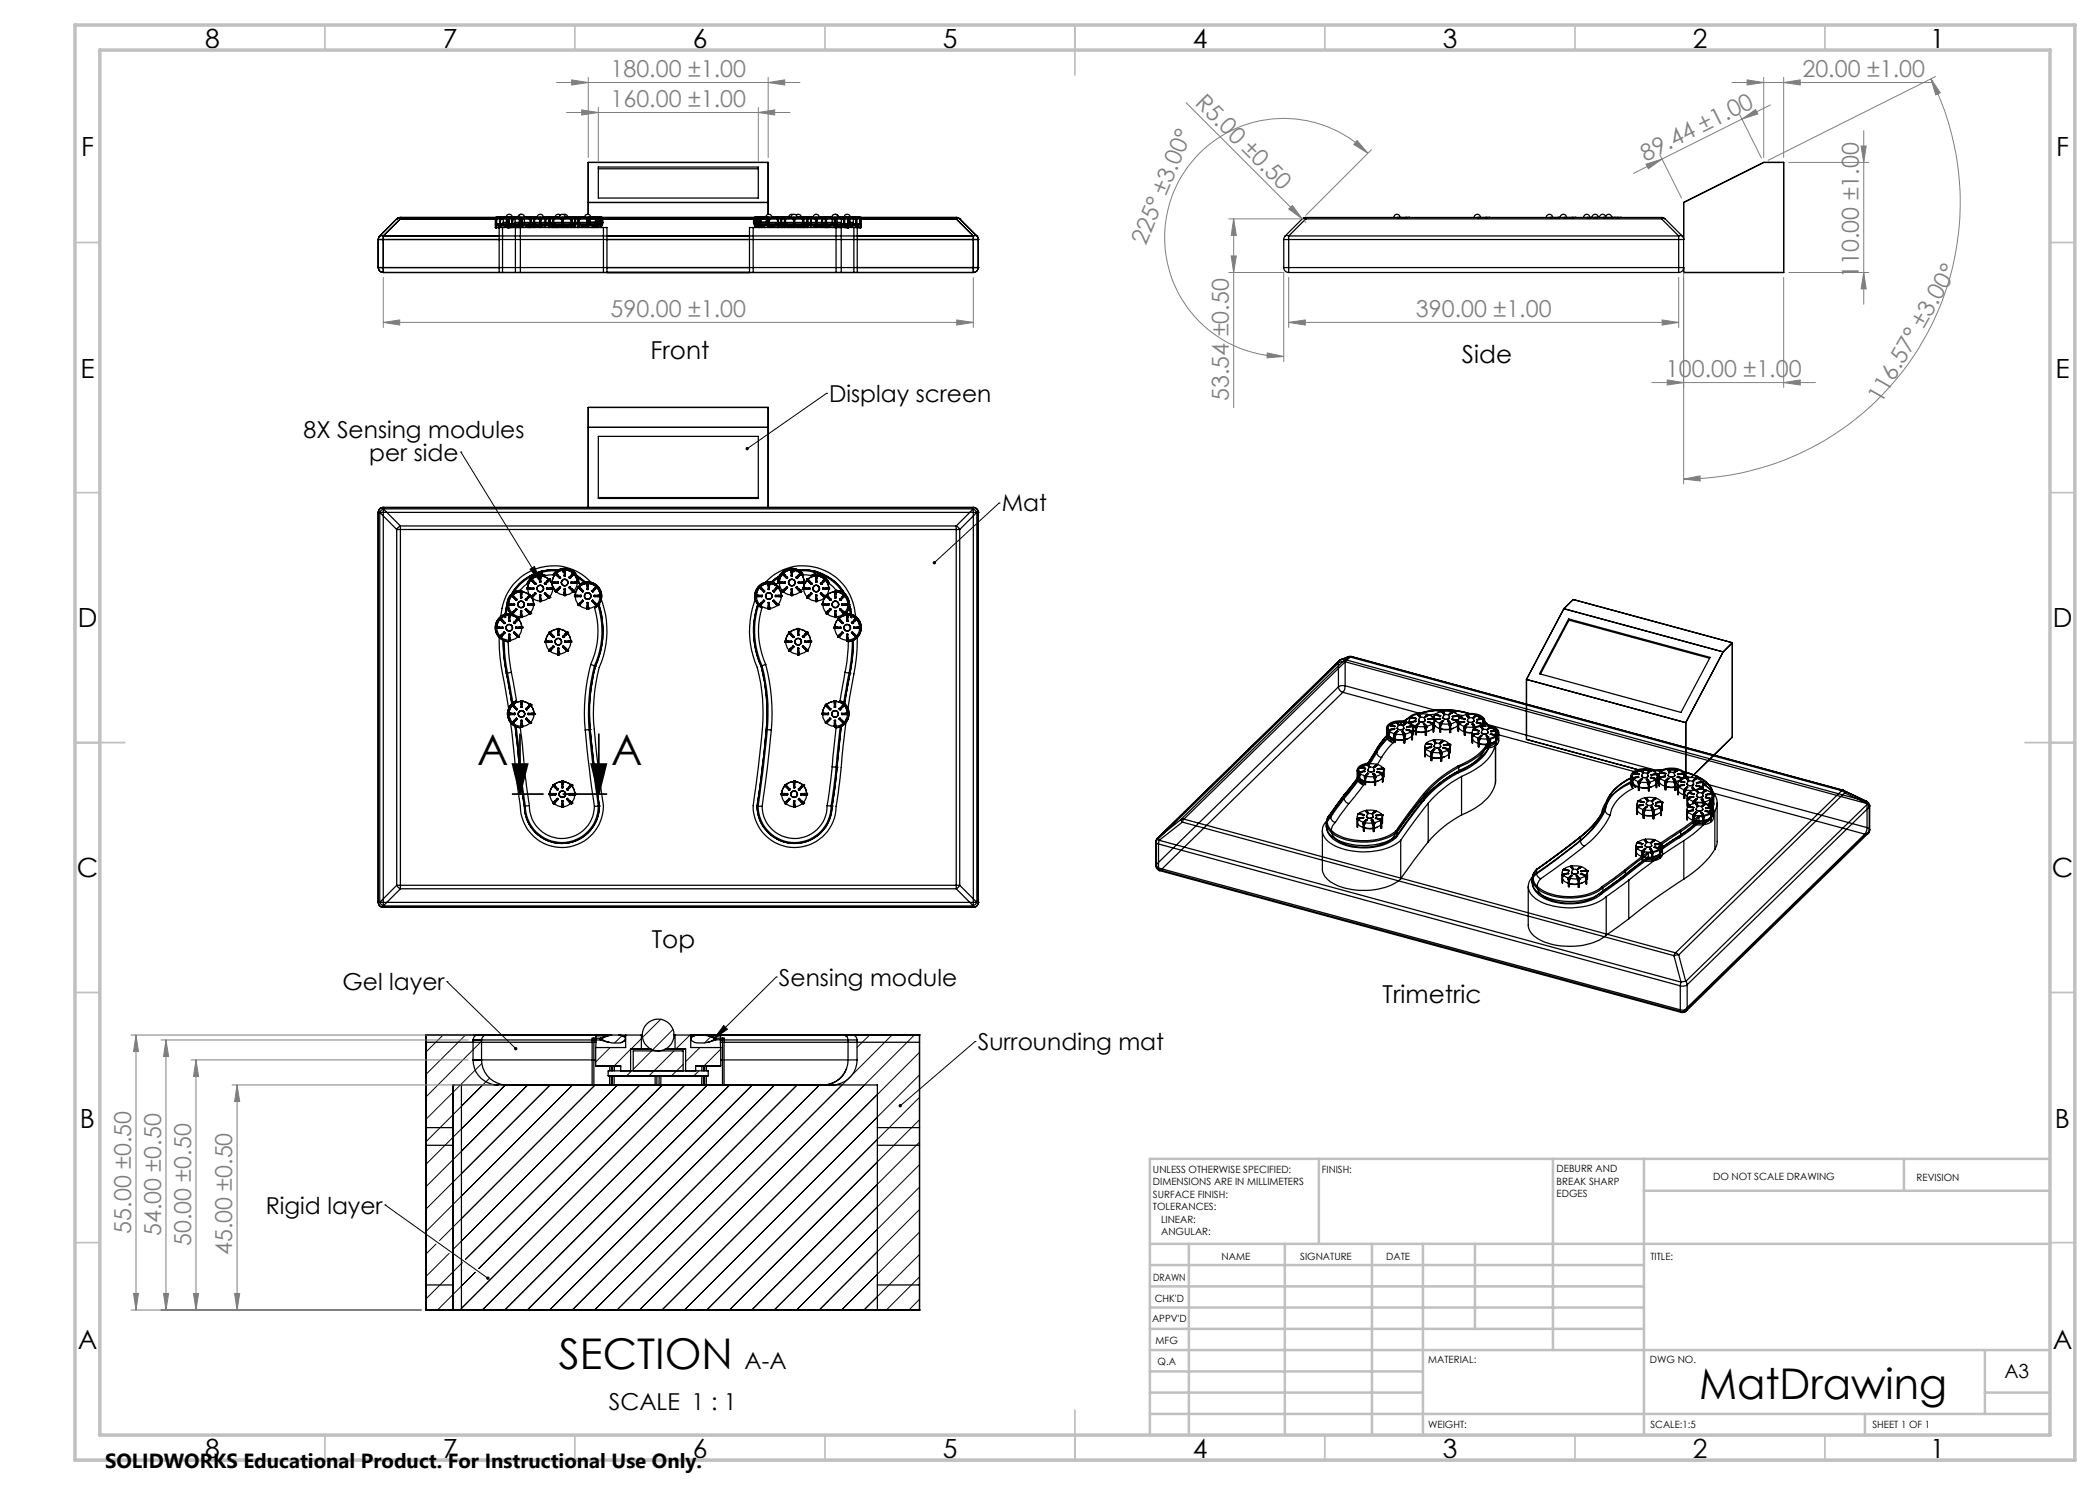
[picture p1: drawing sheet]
<svg xmlns="http://www.w3.org/2000/svg" width="420mm" height="297mm" viewBox="0 0 420 297" stroke-linecap="round" stroke-linejoin="round" font-family="sans-serif">
<defs><g id="words">
<g font-size="8.5">
<text x="95.4" y="153.1">A</text>
<text x="122.2" y="153.1">A</text>
<text x="111.8" y="273.7">SECTION</text>
<text x="339.8" y="279.7">MatDrawing</text>
</g>
<g font-size="5.3">
<text x="41" y="9.5">8</text>
<text x="88.5" y="9.5">7</text>
<text x="138.5" y="9.5">6</text>
<text x="188.5" y="9.5">5</text>
<text x="238.5" y="9.5">4</text>
<text x="288.5" y="9.5">3</text>
<text x="338.5" y="9.5">2</text>
<text x="386" y="9.5">1</text>
<text x="16.2" y="31.3">F</text>
<text x="411.2" y="31.3">F</text>
<text x="16.1" y="75.5">E</text>
<text x="411.1" y="75.5">E</text>
<text x="15.5" y="125.5">D</text>
<text x="410.5" y="125.5">D</text>
<text x="15.4" y="175.5">C</text>
<text x="410.4" y="175.5">C</text>
<text x="16" y="225.5">B</text>
<text x="411" y="225.5">B</text>
<text x="15.5" y="269.8">A</text>
<text x="410.5" y="269.8">A</text>
<text x="41" y="291.5">8</text>
<text x="88.5" y="291.5">7</text>
<text x="138.5" y="291.5">6</text>
<text x="188.5" y="291.5">5</text>
<text x="238.5" y="291.5">4</text>
<text x="288.5" y="291.5">3</text>
<text x="338.5" y="291.5">2</text>
<text x="386" y="291.5">1</text>
</g>
<g font-size="4.9">
<text x="130.1" y="71.8">Front</text>
<text x="292.4" y="72.5">Side</text>
<text x="130.3" y="189.5">Top</text>
<text x="276.5" y="200.5">Trimetric</text>
</g>
<g font-size="4.7" fill="#808080">
<text x="122.1" y="15.5">180.00 ±1.00</text>
<text x="360.5" y="15.5">20.00 ±1.00</text>
<text x="122.1" y="21.5">160.00 ±1.00</text>
<text x="238.8" y="20.7" transform="rotate(45 238.8 20.7)">R5.00 ±0.50</text>
<text x="329.1" y="32.3" transform="rotate(-27 329.1 32.3)">89.44 ±1.00</text>
<text x="229.2" y="49.2" transform="rotate(-67 229.2 49.2)">225° ±3.00°</text>
<text x="371.7" y="55.6" transform="rotate(-90 371.7 55.6)">110.00 ±1.00</text>
<text x="122.1" y="63.5">590.00 ±1.00</text>
<text x="283.2" y="63.5">390.00 ±1.00</text>
<text x="333.2" y="75.5">100.00 ±1.00</text>
<text x="245.7" y="80.2" transform="rotate(-90 245.7 80.2)">53.54 ±0.50</text>
<text x="376.2" y="80.8" transform="rotate(-60 376.2 80.8)">116.57° ±3.00°</text>
<text x="26.2" y="246.7" transform="rotate(-90 26.2 246.7)">55.00 ±0.50</text>
<text x="32.2" y="247.2" transform="rotate(-90 32.2 247.2)">54.00 ±0.50</text>
<text x="38.2" y="249.2" transform="rotate(-90 38.2 249.2)">50.00 ±0.50</text>
<text x="46.4" y="251.1" transform="rotate(-90 46.4 251.1)">45.00 ±0.50</text>
</g>
<g font-size="4.7">
<text x="165.8" y="80.4">Display screen</text>
<text x="60.7" y="87.6">8X Sensing modules</text>
<text x="73.8" y="92.1">per side</text>
<text x="200.3" y="102.3">Mat</text>
<text x="155.8" y="197.1">Sensing module</text>
<text x="68.5" y="198">Gel layer</text>
<text x="195.6" y="210">Surrounding mat</text>
<text x="53.1" y="242.8">Rigid layer</text>
<text x="148.9" y="273.7">A-A</text>
<text x="121.8" y="281.9">SCALE 1 : 1</text>
</g>
<text font-size="4.1" x="21" y="293.7">SOLIDWORKS Educational Product. For Instructional Use Only.</text>
<text font-size="3.9" x="400.9" y="275.5">A3</text>
<g font-size="2">
<text x="230.6" y="234.6">UNLESS OTHERWISE SPECIFIED:</text>
<text x="230.6" y="237.1">DIMENSIONS ARE IN MILLIMETERS</text>
<text x="230.6" y="239.6">SURFACE FINISH:</text>
<text x="264.4" y="234.6">FINISH:</text>
<text x="311.3" y="234.5">DEBURR AND</text>
<text x="311.3" y="237">BREAK SHARP</text>
<text x="311.3" y="239.5">EDGES</text>
<text x="342.6" y="236">DO NOT SCALE DRAWING</text>
<text x="383.3" y="236.2">REVISION</text>
<text x="230.6" y="242.1">TOLERANCES:</text>
<text x="232.2" y="244.6">LINEAR:</text>
<text x="232.2" y="247.1">ANGULAR:</text>
<text x="244.3" y="252">NAME</text>
<text x="260" y="251.9">SIGNATURE</text>
<text x="277.2" y="251.9">DATE</text>
<text x="330.1" y="251.9">TITLE:</text>
<text x="230.6" y="256.1">DRAWN</text>
<text x="230.9" y="260.3">CHK'D</text>
<text x="230.4" y="264.4">APPV'D</text>
<text x="231.1" y="268.8">MFG</text>
<text x="231.5" y="273">Q.A</text>
<text x="285.6" y="272.5">MATERIAL:</text>
<text x="330" y="272.5">DWG NO.</text>
<text x="285.6" y="285.5">WEIGHT:</text>
<text x="330.1" y="285.6">SCALE:1:5</text>
<text x="374.5" y="285.6">SHEET 1 OF 1</text>
</g>
</g></defs>
<g fill="none" stroke="#000" stroke-width=".25">
<path d="M119.7 33.4h32v6.2h-32zM119.7 33.8h32M75.6 53.5h.1M75.6 47.9h.1M75.6 53.5h1.1M75.6 47.9h1.1M75.6 53.5a1.02 1.02 0 0 0 1.1 1M75.6 47.9v5.6M76 47.2l.2-.1 .5 .1M76 47.2l-.4 .7M76 47.2h.1M76.7 54.5h.1"/>
<path d="M76.7 53.5v1M76.7 47.2v.7M76.7 47.9h118M76.7 53.5h118M76.7 47.9v5.6M76.7 47.2h118M76.7 54.5h118M79.3 43.8h.1M79.3 43.8l.3-.1 .5 .1M79.3 43.8l-3.3 3.4M80.1 43.5h.1M80.1 43.5v.3"/>
<path d="M80.1 43.5l-.8 .3M80.1 43.8l-3.4 3.4M80.1 43.8h111.1M80.1 43.5h111.1M99.1 43.5v2M99.2 43.6h.1M99.2 45.5h-.1h.7M99.2 43.6v2l.1-1.9M99.3 43.6h.1M99.2 43.7h.1M99.3 45.5h.5M99.3 43.6l-.1 .1"/>
<path d="M99.3 43.7h.1M99.3 43.5h-.2h1.7M99.3 43.5h.7M99.3 43.5h.1M99.3 44v.7h.6M99.3 43.5v.5M99.4 43.7l-.1 .3M99.7 43.5h.1M99.7 45.5h.1zM99.7 44.7v.8M99.8 45.1h-.1h.2M99.8 45.5h.7"/>
<path d="M99.8 45.5v9h.7M99.8 45.1l.1 .1M99.8 44.9v.2M99.9 44.9h.1M100 43.6h.1M99.9 43.6v1.9M100 43.6v.1M100 43.7h.1M100 44h.1M100 43.6h.2M100 43.7v1.8M100 45.1h.1"/>
<path d="M100 44.9h.1M100 45.2h.1M100 44.7h.1M100.1 43.6h.1M100 43.5l-.1 .1M100 43.6v1.9M100 43.5h.2M100.1 43.6v.1M100.1 43.7h.1M100.1 43.7h.2M100.1 43.7v1.8M100.1 45.1h.8"/>
<path d="M100.1 45.2h1.6M100.1 44.8h1.6M100.2 43.6h.1M100.2 43.7h.1M100.2 43.5h.1M100.2 43.5l.1 .3-.2 .2M100.2 43.5h1.5M100.3 43.7h.1M100.3 43.6h-.1M100.4 44.8v.1h1.3h-1.6h.3M100.5 45.5h1.2M100.5 54.5h2.6"/>
<path d="M100.5 45.5v9M100.5 43.5h.1M100.6 44.5h.7M100.6 43.7h.7M100.6 44.5a.99 .99 0 0 0 1 1M100.6 43.7v.8M100.8 43.5h.7M100.8 43.5l-.2 .2M100.8 43.5h.1M100.9 45.1l.7 .4M100.9 45.1h.1M101 43.5h-.8"/>
<path d="M101.2 43.5h.6M101.2 43.5a.64 .64 0 0 1 .6-.6 .64 .64 0 0 1 .7 .6M101.2 45.2l.5 .2M101.2 43.5h-1M101.3 45.2l.4 .2M101.3 43.7h.4M101.3 44.5h.4M101.3 44.5l.1 .4 .3 .4M101.3 43.7v.8M101.5 43.5h.3M101.5 43.5l-.2 .2M101.5 43.5v2"/>
<path d="M101.6 45.3l-.2-.1v.3M101.6 45.3v-.1v.3M101.6 45.3h.1M101.7 43.6h.1M101.7 45.5h-.2h.6M101.7 43.6v2v-1.9M101.7 43.7h.1M101.7 45.5h1.4M101.7 43.6v.1M101.7 43.6l-.1 .1 .1 .2-.1-.2M101.7 44h.1M101.7 45.3l.6 .2"/>
<path d="M101.7 43.5v.1M101.7 44.5h.1M101.8 43.5h-.3h1.7M101.8 43.6h-.1M101.8 43.5h.6M101.8 43.5h.1M101.8 43.5v2M101.8 43.7v.2M101.8 45.5h.1M101.8 44.9h.1M102 45.2h.4M102 44.9h.3z"/>
<path d="M102 45.5h.1M102 45.4v.1M102.1 43.5h.1M102.1 44.7v.8M102.3 45.2v.3M102.3 43.8h.1M102.3 45.3l-.3 .1 .2 .1M102.3 44.9v.6M102.4 45.1h-.3l.3 .1M102.4 44.9h.1M102.4 43.6h.1M102.4 44.8h-.4v.7"/>
<path d="M102.4 44.7h-.6l.1 .8-.1-.3M102.4 44.7l-.1 .2M102.4 43.6v1.9M102.4 43.7h.1M102.4 43.6h.3M102.4 45.2h.1M102.4 43.6v.1M102.4 43.5v.1M102.4 43.5h.1M102.4 43.7v1.8M102.4 45.1h.1M102.4 44.8v.1"/>
<path d="M102.4 44.7h.1M102.4 43.5h.2M102.6 43.6h.1M102.5 43.5h.6M102.5 43.6v1.9M102.6 45.1h.6M102.6 44.9h.1M102.6 45.4l.9 .1M102.6 43.6v.1M102.6 43.7h.1M102.6 43.7v1.8M102.6 45.2l.7 .3"/>
<path d="M102.6 43.5h.1M102.6 43.5l.1 .1a.21 .21 0 0 1 0 .3 .21 .21 0 0 1-.3 .1M102.6 43.5h1.6M102.7 43.6h-.1M102.7 43.7h.1M102.7 45.2l.7 .3M102.8 45.2l.8 .2M103 43.7h.9M103 44.5h.9M103 44.5a1.08 1.08 0 0 0 1.1 1M103 43.5h.1M103 43.7v.8"/>
<path d="M103 45.2h.6v.3M103.1 45.5h1M103.1 54.5h1M103.1 45.2h-.5h1.6M103.1 45.5v9M103.2 45.1h.1M103.2 45.1l.8 .4M103.2 43.5h.9M103.2 43.5l-.2 .2M103.3 43.5h.1M103.5 43.5h-.9M103.6 43.5h1.3"/>
<path d="M103.6 43.5h-1M103.6 45.5h.1M103.7 45.2v.3M103.7 45.2h.1M103.8 45.5v-.3h.3v.3M103.8 45.5h.2M103.8 43.1a.59 .59 0 0 1 .7-.2 .59 .59 0 0 1 .4 .6h-1.3zM103.9 43.7h1M103.9 44.5h1M103.9 44.5a1.01 1.01 0 0 0 .9 1M103.9 43.7v.8M104.1 43.5h1"/>
<path d="M104.1 43.5l-.2 .2M104.1 45.5h16.6M104.1 54.5h16.6M104.1 45.5v9M104.1 43.7h.1M104.1 43.7l.1-.1 .3 .1M104.1 43.7l.1 .1M104.2 44.8h-1.6h.2v.1h1.4h-1.6h.2M104.2 43.6h.1M104.2 43.6l-.2 .1 .2 .3-.2-.3M104.2 43.5v.1M104.2 43.6v1.9"/>
<path d="M104.2 42.9h-.3l-.3 .6h-.6M104.2 43.7h.1M104.2 43.7h.2M104.2 43.8h.2M104.2 44h.2zM104.2 45.2l.1 .3M104.2 44.9h.2M104.2 44.8h.2M104.4 43.6h.1M104.4 43.6v1.9M104.4 43.7h.1M104.4 44.8h1.6"/>
<path d="M104.4 43.6l.2 .1-.2 .3 .2-.3M104.4 43.5h1.6M104.4 43.5v.1M104.5 43.7h.1M104.5 43.7l-.1 .1M104.5 45.2v.3M104.9 44.5a1.01 1.01 0 0 0 1 1l-.5-.1-.4-.4M104.9 43.7h15M104.9 44.5h15M104.9 43.7v.8M104.9 43.5h1.1M105.1 43.5l-.2 .1"/>
<path d="M105.1 43.5h14.6M105.1 43.5l-.2 .2M105.1 43.5h.9M105.3 43.5h.1M105.4 45.2v.3M105.5 45.2v.3l.5-.1M105.6 43.5h.1M105.8 44.8v.1h-1.4h1.6h-.2M105.9 43.7h.1M105.9 43.5h.2M105.9 43.6h.3M105.9 43.6h.1"/>
<path d="M106 43.6h.1M106 43.5h.1M106 43.5l-.1 .3 .1 .2M106 44.8v.1M106 45.2v.3M106 43.5h.2M106 43.7h-.1M106 45.2h-1.6M106 43.6v1.9M106.2 44.9h.1M106.1 43.7h.1M106.1 43.6v1.9"/>
<path d="M106.1 45.2h.1M106.1 44.7h.1M106.2 43.6h.1M106.2 43.6v.1M106.2 43.5h.6M106.2 43.5v.1M106.2 43.5h.1M106.2 43.7v1.8M106.2 44h-.1M106.2 43.7h.1M106.2 44.7l.6 .1h-.5v.7M106.2 43.6v1.9"/>
<path d="M106.3 45.2h.5M106.3 45.1l-.1 .1M106.4 43.5h.1M106.5 44.9h-.2M106.5 44.8v.1h.3h-.5M106.8 45.3h-.5M106.9 43.6h.1M106.8 43.5h1.1M106.8 43.5v2M106.8 43.5h.1M106.9 43.6v.1M106.9 43.7l-.1 .2"/>
<path d="M106.9 43.7v1.8M106.9 45.3l1 .1M106.9 45.2h1v.3M106.9 44.8h1M106.9 43.6v1.9M107 43.5h.1M107.4 43.5h1.3M107.4 43.5a.64 .64 0 0 1 .7-.6 .64 .64 0 0 1 .6 .6M107.4 43.5h-1M107.9 43.7h.1M107.9 43.7v-.1l.3 .1M107.9 43.7v.1"/>
<path d="M107.9 44.9h-1h1M107.9 43.6l-.1 .2 .1 .2-.1-.3M107.9 43.5v.1M107.9 43.6h.3M108 43.6h.1M107.9 43.6h.1M107.9 43.6v1.9M108 45.4h.1M108 44.9h.1M108 45.2h.1M108 43.6v1.9M108 43.7h.1"/>
<path d="M108 43.7l.1 1.8M108 43.8h.1M108.1 44h.1M108 44.8h.1M108.1 43.6h.1M108.1 43.6l.1 .1M108.2 43.6v1.9M108.2 43.7h.1M108.2 44.9h.8zM108.2 45.2h.8M108.2 44.8h.8M108.2 43.6l.1 .1-.1 .3 .1-.3"/>
<path d="M108.2 43.5h.9M108.2 45.4h.1M108.2 43.5v.1M108.2 43.7v.1M108.2 45.2l.1 .2M108.4 45.2l.1 .2h-.2M108.7 43.5h1M109 43.6h.1M109.1 43.6h.1M109 43.6v1.9M109 43.5h.1M109.1 43.6v.1"/>
<path d="M109.1 43.7h.1M109.1 43.7v1.8M109.1 44v.7l.6 .1h-.6M109.1 43.5h.7M109.1 43.5h.1M109.1 43.5v.5M109.2 43.7l-.1 .3M109.5 44.8v.1h-.4h.6M109.5 44.9h.2M109.7 45.1l-.6 .1M109.8 43.6h.1M109.7 44.7v.8"/>
<path d="M109.7 43.6v1.9M109.7 44.9h.1M109.8 43.6v.1M109.8 43.7h.1M109.8 45.2h.1M109.8 44.7h.1M109.8 44h.1M109.8 44.9h.1M109.9 43.6h.1M109.8 43.5l-.1 .1M109.8 43.6v1.9v-1.8M109.8 43.5h.2"/>
<path d="M109.9 44.9h.6M109.9 43.6v.1M109.9 44.8h.6M109.9 43.7h.1M109.9 43.7v1.8M109.9 45.2h.6M110 43.5l-.1 .5M110 43.5h.6M110 43.5h.1M110 44.7h.5M110 44.8v.1M110 45.2v.3"/>
<path d="M110.2 44.9h-.3M110.2 44.8v.1h.3M110.3 45.2v.3M110.4 45.2v.3M110.5 44.9v.3M110.5 44.9h.1M110.6 43.6h.1M110.5 44.7v.2M110.6 43.6v.1M110.6 43.7h.1M110.6 44h.1M110.6 43.6h.2"/>
<path d="M110.6 44.9h.1M110.6 45.2h.1M110.6 44.7h.1M110.6 43.5v2l-.1-.3M110.6 45.5h.1M110.6 43.5h.2M110.7 43.6h.1M110.7 43.6v1.9l-.1-1.8M110.7 45.2h1.7l-.6 .2M110.7 43.7h.1M110.7 45.2h.8v.3M110.7 43.6v.1"/>
<path d="M110.7 43.7h.2M110.7 43.7v1.8M110.8 43.7h.1M110.8 43.5h.1M110.8 43.5l.1 .3-.2 .2M110.8 43.5h1.6M110.8 43.6h.1M110.9 43.7h.1M111 45.4l-.3 .1M111 44.9h-.3M111 43.5h-1M111 45.2v.3"/>
<path d="M111.1 45.2v.3M111.1 45.3h.1M111.2 43.5h.1M111.2 45.2v.3M111.3 45.2h-.1M111.5 43.5h.1M111.5 45.5h-.2M111.6 45.5v-.3l.1 .3M111.6 45.4h.1M111.7 43.5h-.9M111.8 45.2h.3M111.8 43.5h1.3"/>
<path d="M111.8 45.2v.3M111.8 43.5h-1M112 43.1a.61 .61 0 0 1 .7-.2 .61 .61 0 0 1 .4 .6h-1.3zM112.1 43l-.3-.1a.63 .63 0 0 0-.8 .6M112.3 43.7l.1 1.8M112.3 43.7l.1-.1 .2 .1M112.3 43.7l.1 .1M112.3 43.7h.1M112.4 43.6h.2M112.4 44.8h-1.7h.3v.1h1.4h-1.7M112.4 43.6h.1M112.4 43.6l-.2 .1 .2 .3-.2-.3"/>
<path d="M112.4 43.5v.1M112.4 43.6v1.9M112.4 43.7h.1M112.4 43.8h.1M112.5 44h.1M112.4 45.2l.1 .3M112.4 44.8h.1M112.5 43.6h.1M112.5 43.7v1.8M112.5 43.6v.1M112.6 43.6v1.9M112.6 43.7h.1"/>
<path d="M112.6 45.2h1.6h-.6v.3M112.6 44.8h1.6h-.2v.1h-1.6M112.6 43.6l.1 .2-.1 .2 .1-.3M112.6 43.5h1.6M112.6 43.5v.1M112.6 43.7v.1zM112.7 42.9h.1a.63 .63 0 0 1 .8 .6M112.7 45.2h.1v.3M113 45.2v.3M113 45.2h-.1v.3M113.1 45.5v-.3h.3v.3M113.1 43.5h1.1"/>
<path d="M113.3 43.5h.9M113.5 43.5h.1M113.5 45.2v.3M113.5 45.2h.1M113.6 43.5h1M113.8 43.5h.1M114 44.9h.2h-1.6M114.1 43.7h.1M114.1 43.5h.1M114.1 43.6h.2M114.1 43.6h.1M114.2 43.6h.1"/>
<path d="M114.2 43.5h.1M114.2 43.5l-.1 .3 .1 .2M114.2 43.7h-.1M114.2 43.6v1.9M114.3 44.9h.1M114.3 43.7h.1M114.3 43.6v1.9M114.3 45.2h.1M114.3 44.7h.1M114.3 43.6h.1M114.3 43.6v.1M114.3 43.5l.1 .1"/>
<path d="M114.3 43.7v1.8M114.3 44h.1M114.4 44.9h.1M114.4 43.6v1.9M114.4 44.9h.3h-.2M114.4 44.8v.1M114.5 44.9l-.1 .3h.3M114.6 45.2h.1M114.8 44.9h.1M114.8 45.5v-.8v.8M114.8 45.3h.1M114.8 45.2h.1"/>
<path d="M114.8 43.5h.5M114.9 44.7v.8M114.9 44.9h.1M114.9 45.2h.1M115 45.4v.1M115 43.5v2M115 43.5h.1M115 43.5h-.7M115 43.6h.1M115 43.6l.1 .1M115 43.5h.7M115 44.7h.1"/>
<path d="M115 43.5v.1M115 43.9v.1M115 44.7l-.6 .1h.3v.7M115 43.7v.2M115 43.7v1.8M115.1 43.7h-.1M115.1 43.6h.1M115.1 43.6v1.9M115.3 44.7h-.2h.5M115.5 44.7v.2M115.5 44.7v.8M115.5 45.1l.1 .1"/>
<path d="M115.6 44.7v.8M115.6 44.9h.1M115.7 43.6h.1M115.7 43.6v.1M115.7 43.7h.1M115.7 44h.1M115.7 43.5l-.1 2M115.7 43.6h.2M115.7 43.5h.1M115.7 45.3v.1M115.7 44.9h.1M115.7 45.2h.1"/>
<path d="M115.7 44.7h.1M115.7 43.5h.2M115.8 43.6h.1M115.7 43.6v1.9M115.8 45.2h1.6v.3M115.8 43.6v.1M115.8 43.7h.1M115.8 44.8h1.6M115.8 43.7h.2M115.8 43.7v1.8M115.9 43.6h.1M115.9 43.5h.1"/>
<path d="M115.9 43.5l.1 .3-.2 .2M115.9 43.5h1.5M115.9 43.7h.1M116 43.7h.1M116 44.8v.1h1.4h-1.6h.2M116.2 43.5h.1M116.5 43.5h.1M116.7 43.5h-.8M116.7 45.2l-.7 .3M116.9 43.5h1.3M116.9 43.5a.64 .64 0 0 1 .6-.6 .64 .64 0 0 1 .7 .6M116.9 43.5h-1"/>
<path d="M117.3 45.2l-.8 .3M117.4 43.7v-.1l.3 .1M117.4 43.7v.1M117.4 43.7h.1M117.4 43.6h.1M117.4 43.6l-.1 .1 .1 .3-.1-.3M117.4 43.5v.1M117.4 43.6v.1M117.4 43.7v1.8M117.5 43.6v1.9M117.5 43.7h.1M117.5 43.8h.1"/>
<path d="M117.5 44h.1zM117.5 43.6l-.1 .1M117.5 44.9h.1M117.5 45.2h.1M117.5 44.8h.1M117.6 43.6h.1M117.6 43.6v1.9M117.7 43.6v1.9M117.7 43.7h.1M117.7 45.2h1.6M117.7 44.8h1.6M117.7 43.6l.1 .1-.1 .3 .1-.3"/>
<path d="M117.7 43.5h1.5M117.7 42.9v-10.4h35.9v10.4M117.7 43.5v.1M117.7 40.5h35.9M117.7 43.5l.2 .2v.8a1.09 1.09 0 0 1-1 1M117.7 43.7v.1M117.8 43.5h1.9M117.8 43.5l.2 .2M117.8 43.5h-.1h1.2M118 43.7h1.9M118 44.5h1.9M118 44.5a1.02 1.02 0 0 1-.9 1"/>
<path d="M118 43.7h-.1h1.2M118 44.5h-.1h1.2M118 43.7v.8M118.2 43.5h1M118.4 43.5h.8M118.5 43.5h.1M118.9 43.5h.1M118.9 43.5l.2 .2M118.9 43.5h1.5h-.8M119 44.8v.1h-1.3h1.6h-.3M119.1 43.7h.1M119.1 44.5a1.01 1.01 0 0 1-1 1"/>
<path d="M119.1 43.7h1.5h-.8M119.1 44.5h1.5h-.8M119.1 43.7h.2M119.1 43.7v.8M119.1 43.5h.2M119.1 45.1l-.7 .4M119.1 43.6h.3M119.1 43.6h.1M119.2 43.6h.1M119.2 43.5h.1M119.2 43.5l-.1 .4 .2 .1M119.2 43.5h.2"/>
<path d="M119.2 43.7h-.1M119.3 43.6h.1M119.3 45.2l-.6 .3M119.3 45.1h.1M119.3 43.6v.1M119.3 43.7v1.8M119.3 43.7h.1M119.3 44.7v.2M119.3 43.6v1.9M119.4 43.6h.1M119.4 43.7v1.8l-.1-.3M119.4 43.6v.1"/>
<path d="M119.4 43.5h.6M119.4 43.5l.1 2M119.4 43.5h.1M119.4 43.7h.1M119.4 44h-.1M119.5 45.1h.2zM119.5 44.9h.1M119.5 45.1v.1M119.5 44.9v.2M119.6 43.5l.2 .2M119.6 43.5h.7h-.3M119.7 43.5l.2 .2"/>
<path d="M119.7 43.5h.1M119.7 44.7v.8M119.8 44.5v.1a.96 .96 0 0 1-.9 .9 1.04 1.04 0 0 0 1-1M119.8 43.7v.8M119.9 43.7v.8M120 43.5l.1 .5-.1-.3M120 43.5h.1M120 43.6h.1M120 43.7h.1M120.1 44v.7h-.6M120.1 43.6h.1M120.1 43.6v.1"/>
<path d="M120.1 43.7v1.8M120.2 43.6h.1M120.2 43.6v1.9M120.3 43.5v2M120.4 43.5l.2 .1v.9a1.02 1.02 0 0 1-1 1M120.7 45.5h.7v9h-.7M120.7 45.5v9M150.6 54.5h16.6M150.6 45.5h16.6M150.6 45.5h-.7v9h.7M150.6 45.5v9M150.9 43.5l-.2 .2a1.51 1.51 0 0 0 .2 1.3l.4 .4 .4 .1"/>
<path d="M151 43.5v2M151.1 43.6h.1M151.2 43.6h.1M151.1 43.6v1.9M151.2 43.7h.1M151.2 43.6v.1M151.2 43.7v1.8M151.3 43.5h-.3h.7M151.3 43.5h.6M151.3 43.5h.1M151.3 43.5v1.2h.5M151.4 43.7h15"/>
<path d="M151.4 44.5h15M151.4 44.5a1.1 1.1 0 0 0 1 1M151.4 43.7h1.8M151.4 44.5h1.8M151.4 43.7v.8M151.6 43.5h.1M151.6 43.7h-.9h1.5M151.6 44.5h-.9h1.5M151.6 44.5v.1a.89 .89 0 0 0 .8 .9M151.6 43.7v.8M151.6 44.7v.8M151.6 43.5h14.6"/>
<path d="M151.6 43.5l-.2 .2M151.6 43.5h1.9M151.7 43.5h-.8h1.5M151.7 43.5l-.1 .2M151.8 45.1h-.2h.2M151.8 45.1v.1M151.8 44.9v.2M151.8 44.9h.1M151.9 43.6h.1M151.9 43.6v.1M151.9 43.7h.1M151.9 44h.1"/>
<path d="M151.9 43.5l-.1 2M151.9 43.6h.3M151.9 43.5h.1M151.9 43.7v1.8M151.9 45.1h.1M151.9 44.9h.1M151.9 45.2h.1M151.9 44.7h.1M151.9 43.5h.2M152 43.6h.1M151.9 43.6v1.9M152 45.2l.5 .3"/>
<path d="M152 45.1h.1M152 43.6v.1M152 43.7h.1M152 44.8h1.7M152 43.7h.2M152 43.7v1.8M152.1 43.6h.1M152.1 43.5h.1M152.1 43.5l.1 .3-.2 .2M152.1 43.5h1.5M152.1 43.7h.1M152.2 45.1l.2 .3 .5 .1"/>
<path d="M152.2 43.6h-.1M152.2 43.7h.1M152.2 43.7h1.2h-.2M152.2 44.5h1.2h-.2M152.2 44.5a.94 .94 0 0 0 .9 1M152.2 43.7v.8M152.3 44.8v.1h1.4h-1.7h.3M152.4 43.5h1.2h-.1M152.4 43.5l-.2 .2M152.5 43.5h.1M152.8 43.5h.1M152.9 43.5h-.8"/>
<path d="M153.1 43.5h1.3M153.1 43.5h-1M153.2 44.5a1.09 1.09 0 0 0 1.1 1M153.2 43.7v.8M153.3 43.1a.61 .61 0 0 1 .7-.2 .61 .61 0 0 1 .4 .6h-1.3zM153.5 43.5l-.3 .2M153.6 43.5l-.2 .1v.9a1.02 1.02 0 0 0 1 1M153.6 43.7v-.1l.3 .1M153.6 43.7v.1M153.6 43.7h.1M153.6 43.7v1.8v-.3h-1.6M153.7 43.6h.1"/>
<path d="M153.6 43.6l-.1 .1 .1 .3-.1-.3M153.6 43.5v.1M153.6 43.6v.1M153.7 43.6v1.9M153.7 43.7h.1M153.7 43.7h.1v1.8M153.7 43.8h.1M153.7 44h.1zM153.7 43.6l-.1 .1M153.7 44.9h.1M153.7 45.2h.1M153.7 44.8h.1"/>
<path d="M153.8 43.6h.1M153.9 43.6v1.9M153.9 43.7h.1M153.9 45.2h1.6M153.9 44.8h1.6M153.9 43.6l.1 .1-.1 .3 .1-.3M153.9 43.5h1.5M153.9 43.5v.1M153.9 43.7v.1M154 45.2l.8 .3M154.4 43.5h1M154.6 45.2l.7 .3"/>
<path d="M154.6 43.5h.8M154.8 43.5h.1M155.1 43.5h.1M155.3 44.8v.1h-1.4h1.6h-.2M155.3 43.7h.1M155.3 43.7h.2M155.4 43.5h.1M155.4 43.6h.2M155.4 43.6h.1M155.4 43.5v.4l.1 .1M155.4 43.5h.2M155.5 43.7h-.1"/>
<path d="M155.5 43.6h.1M155.5 43.6v.1M155.5 43.7v1.8M155.5 43.7h.1M155.6 44.9h.1M155.6 43.7h.1M155.6 43.6v1.9M155.6 45.2h.1M155.6 44.7h.1M155.6 43.6h.1M155.6 43.5l.1 2 .1-.6M155.6 43.6v.1"/>
<path d="M155.6 43.5h.6M155.6 43.7v1.8M155.6 43.5h.1M155.6 45.3v.1M155.6 44h.1M155.7 44.9h.1M155.8 44.9v-.2v.8M156.1 43.5h.4M156.1 44.7h.1h-.5v.2M156.2 43.6h.1M156.2 43.6v1.9M156.2 43.6v.1"/>
<path d="M156.2 43.9l.1 .1M156.2 43.5v.1M156.2 43.5h.1M156.2 43.6h.2M156.2 43.7l.2 .2M156.2 44.7h.2v.8M156.2 43.7v1.8M156.3 44v.7h.6M156.3 43.5h.7M156.3 43.5h.1M156.3 43.5v.5M156.4 45.4h-.2"/>
<path d="M156.4 44.7v.8M156.4 44.9h.1M156.4 45.2h.1M156.5 45.5v-.8v.8M156.5 45.3h.1M156.5 44.9h.1M156.5 45.2h.1M156.6 45.2h.3M156.7 43.5h.1M156.7 45.2h-.1M156.8 44.9h-.2h.2l.1 .3M156.8 44.8v.1"/>
<path d="M156.9 44.9h.1M157 43.6h.1M156.9 44.8h-.3v.7M156.9 44.7v.2M157 43.6v.1M157 43.7h.1M157 44h.1M157 43.6h.2M157 44.9h.1M157 45.2h.1M157 44.7h.1M157 43.5l-.1 2v-.3"/>
<path d="M157 43.5h.2M157.1 43.6h.1M157 43.6v1.9v-1.8M157.1 45.2h.6v.3M157.1 43.7h.1M157.1 45.2h1.6M157.1 43.6v.1M157.1 43.7h.2M157.1 43.7v1.8M157.2 43.5h.1M157.2 43.5v.3l-.1 .2M157.2 43.5h1.5"/>
<path d="M157.2 43.6h-.1M157.3 44.9h-.2M157.5 43.5h.1M157.7 43.5h-1M157.8 45.5v-.3v.3M157.8 45.2v.3M157.8 43.5h.1M157.9 45.5v-.3h.3v.3M158 43.5h-.8M158.2 43.5h1.3M158.2 43.5h-1M158.3 45.2v.3"/>
<path d="M158.3 45.2h.1v.3M158.3 43.1a.61 .61 0 0 1 .7-.2 .61 .61 0 0 1 .4 .6h-1.2zM158.6 42.9h-.1a.63 .63 0 0 0-.8 .6M158.6 45.2h-.1v.3M158.7 43.7h.1M158.7 43.7v-.1l.3 .1M158.7 43.7v.1M158.7 44.8h-1.6h.2v.1h1.4h-1.6M158.7 43.6h.1M158.7 43.6l-.1 .1 .1 .3-.1-.3M158.7 43.5v.1M158.7 43.6v1.9"/>
<path d="M158.8 43.6v1.9M158.8 43.7h.1M158.8 43.8h.1M158.9 44h.1M158.8 45.2l.1 .3M158.8 44.9h.1M158.8 44.8h.1M158.9 43.6h.1M158.9 43.7v1.8M158.9 43.6v.1M158.9 43.6l.1 1.9M158.9 43.7h.1"/>
<path d="M159 44.8h1.6h-.3v.1h-1.3h1.6h-.3M159 43.6l.1 .2-.2 .2 .2-.3M159 43.5h1.5M159 43.5v.1M159 43.7h.1M159 43.7l-.1 .1M159.2 43l.3-.1a.63 .63 0 0 1 .8 .6h1M159.2 45.2h.3v.3M159.5 43.5h1M159.5 45.4l-.6-.2h1.7h-.8v.3M159.6 45.4l.1 .1M159.6 45.5v-.3h.1v.3"/>
<path d="M159.7 45.2v.3M159.7 43.5h.8M159.8 45.5h.1M159.8 43.5h.1M160 45.2h.1M160.1 45.2v.3M160.1 43.5h.1M160.2 45.3h.1M160.2 45.2v.3M160.3 45.4l.3 .1M160.3 45.2v.3M160.4 43.7h.1"/>
<path d="M160.4 43.5h.2M160.4 43.6h.3M160.4 43.6h.1M160.5 43.6h.1M160.5 43.5h.1M160.5 43.5l-.1 .3 .2 .2M160.5 43.7h-.1M160.5 43.5h.2M160.6 43.6h.1M160.6 43.7h-.2M160.6 43.6v1.9M160.7 44.9h.1"/>
<path d="M160.7 43.7h.1M160.7 43.6v1.9M160.7 45.2h.1M160.7 44.7h.1M160.7 43.6h.1M160.7 43.6v.1M160.7 43.5l.1 2M160.7 43.7v1.8M160.7 44h.1M160.8 44.9h.1M160.8 44.9v.3h.6M160.9 45.2v.3"/>
<path d="M161 45.2v.3M161.1 44.9h.3h-.6M161.1 44.8v.1h-.3M161.3 43.5h.1M161.3 45.2v.3M161.3 43.5v.5M161.3 43.5h-.6M161.3 44h.1M161.3 43.6h.1M161.3 43.7h.1M161.3 44v.9M161.3 43.5h.2"/>
<path d="M161.4 43.6h.1M161.4 43.7h.1M161.4 43.6v.1M161.4 44.8l-.6-.1h.5v.2M161.4 43.7v1.8M161.5 43.6h.1M161.5 43.7h.1M161.5 43.6v1.9M161.5 44.9h.1M161.5 45.2h.1M161.5 44.7h.1M161.5 43.6v.1"/>
<path d="M161.5 43.5l.1 2M161.5 43.7v1.8M161.5 44h.1M161.6 44.9h.1M161.6 43.5h.1M161.6 44.9v.3h.6M161.7 44.8v.1h.5h-.6M162.1 43.5v1.2l-.5 .1h.6M162.1 43.5h1M162.1 43.5h.1M162.1 43.5h-.6M162.1 43.6h.1"/>
<path d="M162.1 43.7h.1M162.2 43.6h.1M162.2 43.6v.1M162.2 43.7v1.8M162.2 43.5h.1M162.3 43.6h.1M162.3 44.9h.8zM162.3 45.2h.8M162.3 44.8h.8M162.3 43.6v1.9M162.6 43.5h1.3M162.6 43.5h-1"/>
<path d="M162.8 43.1a.59 .59 0 0 1 .7-.2 .59 .59 0 0 1 .3 .6h-1.2zM162.9 45.2l-.2 .2h.3M163.1 45.2l-.1 .2M163.1 43.7h.1M163.1 43.7v-.1l.3 .1M163.1 43.7v.1M163.2 43.6h.1M163.1 43.6l-.1 .1 .1 .3-.1-.3M163.1 43.5v.1M163.1 43.6v1.9M163.1 45.4h-.1M163.2 43.6v1.9"/>
<path d="M163.2 43.7h.1M163.2 43.8h.1M163.2 44h.1zM163.2 45.2l.1 .3M163.2 44.9h.1M163.2 44.8h.1M163.3 45.4h-.1M163.3 43.6h.1M163.3 43.6v1.9M163.3 45.2h1.1M163.4 43.6v1.9M163.4 43.7h.1"/>
<path d="M163.4 44.9h1zM163.4 44.8h1M163.4 43.6l.1 .1-.1 .3 .1-.3M163.4 43.5h1.1M163.4 43.5v.1M163.4 43.7v.1M163.9 43.5h1M164.3 43.5h.1M164.4 43.6h.1M164.4 45.3l-1.1 .1M164.4 43.6v1.9M164.4 43.6v.1"/>
<path d="M164.4 43.7l.1 .2M164.4 43.7v1.8M164.5 45.3h.5M164.5 45.2h.5M164.5 43.5h.6M164.5 43.5h.1M164.5 43.5v2M164.7 44.8v.1h-.2h.5h-.3M165 45.1l.1 .1M165.1 44.9h.1M165.1 43.6h.1M165.1 44.7h-.6l.5 .1v.7"/>
<path d="M165.1 43.6v1.9M165.1 43.6v.1M165.1 43.7h.1M165.1 44h.1M165.1 43.5v.1M165.1 43.6h.3M165.1 45.2h.1M165.1 44.7h.1M165.1 43.5h.2M165.2 43.6h.1M165.2 43.6v1.9M165.2 45.2h1.7v.3"/>
<path d="M165.2 43.6v.1M165.2 43.7h.1M165.2 44.8h1.7M165.2 43.7h.2M165.2 43.7v1.8M165.3 44.8v.1M165.3 45.2v.3M165.3 43.6h.1M165.3 43.5h.1M165.3 43.5l.1 .3-.2 .2M165.3 43.5h1.6M165.3 43.7h.1"/>
<path d="M165.4 43.6h-.1M165.4 43.7h.1M165.5 44.9h-.3h1.7M165.5 44.8v.1h1.4M165.7 43.5h.1M165.8 45.2v.3l-.5-.1M165.9 45.2v.3M166 43.5h.1M166.2 43.5h-.9M166.2 43.5l.2 .2M166.2 43.5h1M166.3 43.5h1.3"/>
<path d="M166.4 43.5a.64 .64 0 0 1 .6-.6 .64 .64 0 0 1 .6 .6M166.4 43.5h-1.1M166.4 43.5h1.2M166.4 44.5a1.08 1.08 0 0 1-1 1l.8-.3M166.4 43.7h1M166.4 44.5h1M166.4 43.7v.8M166.8 45.2v.3M166.8 43.7h.1M166.8 43.7l.1-.1 .2 .1M166.8 43.7l.1 .1M166.9 43.6l-.1 .2 .1 .2-.1-.3"/>
<path d="M166.9 43.5v.1M166.9 43.6h.1M166.9 43.6v1.9M167 43.6v1.9v-.3M167 43.7h.1M167 43.7v1.8M167 43.8h.1M167 44h.1M167 44.9h.1M167 44.8h.1M167 42.9h.2a.61 .61 0 0 1 .5 .6M167.1 43.6h.1"/>
<path d="M167.1 43.6v.1M167.1 43.6v1.9M167.1 43.7h.1M167.1 44.8h1.6h-.2v.1h-1.4h1.6h-.2M167.1 45.2h1.6h-.5M167.1 43.6l.2 .1-.2 .3 .2-.3M167.1 43.5h1.6M167.1 43.5v.1M167.1 43.7v.1M167.1 45.2v.3M167.2 43.5l.2 .2M167.2 43.5h.9"/>
<path d="M167.2 45.5h1M167.2 54.5h1M167.4 44.5a1.01 1.01 0 0 1-1 1M167.4 43.7h.9M167.4 44.5h.9M167.4 43.7v.8M167.5 45.2v.3M167.6 45.2v.3v-.3M167.6 45.5h-.3M167.6 43.5h1.1M167.6 45.2h-.4v9.3M167.6 45.2v.3"/>
<path d="M167.7 43.5h.6M167.8 43.5h.9M168 43.5h.1M168.1 43.5l.2 .2M168.1 43.5h1.7h-.3M168.1 45.1l-.8 .4M168.1 45.1h.7M168.1 45.1h.1M168.2 43.5h.6a.64 .64 0 0 1 .7-.6 .64 .64 0 0 1 .6 .6M168.2 45.5h1.4M168.2 54.5h2.6M168.2 45.5v9"/>
<path d="M168.3 44.5a1.08 1.08 0 0 1-1.1 1M168.3 45.2h-.6v.3M168.3 43.7v.8M168.3 43.5h.1M168.5 45.2l-.8 .2M168.6 43.7h.1M168.6 43.5h.2M168.6 45.2l-.7 .3M168.6 43.7h.3M168.6 43.6h.1M168.7 43.5h.1M168.7 43.5l-.1 .3 .2 .2"/>
<path d="M168.7 45.2l-.7 .3M168.7 43.6h.2M168.7 43.6h.1M168.7 43.7h-.1M168.7 45.4l-.9 .1M168.8 43.6h.1M168.8 44.8l-.1 .1 .1-.1M168.8 43.7h.1M168.8 43.6v1.9M168.8 43.6l.1 1.9v-1.8M168.8 45.2h.1M168.8 44.7h.1"/>
<path d="M168.8 44.9h.1M168.8 43.5l.1 .1M168.8 45.1h.1M168.9 43.6h.1M168.9 43.7h.1M168.9 43.6v.1M168.9 44.8l-.1 .1M168.9 44h-.1M168.9 45.1l.4 .1M168.9 44.9h.1M168.9 43.6v1.9M169 45.3l.3 .1-.2 .1"/>
<path d="M169 44.9h.3zM169 44.9v.6l.6-.2M169.2 43.5h.1M169.2 44.7v.8h.6h-.1M169.2 45.5h.1v-.7l-.4-.1h.6l-.1 .1v.7M169.3 45.4v.1M169.3 45.5h-.1M169.4 45.2l.1 .3M169.4 44.9h.1M169.5 43.6h.1M169.5 43.7h.1M169.5 45.4v.1"/>
<path d="M169.5 43.5h.3M169.5 43.5v2M169.5 43.5h.1M169.5 43.5h-.7M169.5 43.5h.6M169.5 43.7v.2M169.5 44.5h.1M169.6 43.6h.1M169.6 43.6l.1 .3v-.2M169.6 43.5h1.5M169.6 44h.1M169.6 43.5v.1"/>
<path d="M169.6 43.7h.1M169.7 43.6h.1M169.7 45.5h1.1M169.7 45.2h1.5M169.7 43.6v2l-.1-1.9M169.7 44.8h1.5M169.7 43.7h.3M169.7 44.5h.3M169.7 45.3h.1M169.7 45.3l.2-.1v.3M169.7 45.2v.3M169.8 45.2l-.1 .1"/>
<path d="M169.8 43.5v2M169.8 43.5l.2 .2M169.8 43.5h.7M170 43.7h.7M170 44.5h.7M170 45.2l-.3 .2M170 44.5l-.3 .8M170 43.7v.8M170.1 45.2l-.4 .2M170.1 43.5h1M170.3 43.5h.8M170.4 45.1l-.7 .4"/>
<path d="M170.4 45.1h.1M170.4 45.1h.8M170.5 43.5l.2 .2M170.5 43.5h1.7h-.3M170.5 43.5h.1M170.7 44.5a1.06 1.06 0 0 1-1 1M170.7 43.7v.8M170.7 43.5h.1M170.8 45.5h.6M170.8 45.5v9M171 43.7h.1M171 44.8v.1h-1.3h1.5h-.2"/>
<path d="M171 43.5h.2M171.1 43.6h.2M171.1 43.6h.1M171.1 43.5h.1M171.1 43.5l-.1 .3 .2 .2M171.1 43.7h-.1M171.1 43.5h.2M171.2 43.6h.1M171.2 43.7h-.2M171.2 43.6v1.9M171.3 44.9h.1M171.3 43.7h.1"/>
<path d="M171.3 43.6v1.9M171.3 45.1h.1M171.3 45.2h.1M171.3 44.7h.1M171.3 43.6h.1M171.3 43.6v.1M171.3 43.5v.1M171.3 43.7v1.8M171.3 44h.1M171.4 45.1h.3h-.3M171.4 44.9v.2M171.4 43.6v1.9"/>
<path d="M171.4 45.5h.9h-.2M171.4 45.5h.6M171.4 45.5h.3zM171.4 45.5v9h-.6M171.4 45.1v.1M171.7 43.5h.1M171.7 44.7v.8M171.9 43.5v1.2h-.5M171.9 43.5h.1M171.9 43.5h-.6M171.9 43.6h.1M171.9 43.7h.1"/>
<path d="M172 43.6h.1M172 43.6v.1M172.1 43.6h.1M172.1 43.6v2l-.1-1.9M172.3 43.5v2M191.2 43.5h.1M191.2 43.8l.4-.1 .3 .1M191.2 43.5v.3M191.2 43.5l.7 .3M191.2 43.8l3.5 3.4M191.9 43.8h.1M191.9 43.8l3.5 3.4"/>
<path d="M194.7 54.5h.1M194.7 53.5v1M194.7 53.5h1M194.7 47.2v.7M194.7 47.9h1M194.7 47.2l.2-.1 .5 .1M194.7 47.9v5.6M195.4 47.2h.1M195.4 47.2l.3 .7M195.7 47.9h.1M195.7 53.5h.1M195.7 53.5a.96 .96 0 0 1-1 1"/>
<path d="M195.7 47.9v5.6M256.8 47.9h.9M256.8 53.5a.96 .96 0 0 0 .9 1M256.8 53.5h.9M256.8 47.9v5.6M257 47.2l-.2 .7M257 47.2l.2-.1 .5 .1M257.7 47.2v.7M257.7 53.5v1M257.7 47.9h78M257.7 53.5h78M257.7 47.2h78"/>
<path d="M257.7 54.5h78M257.7 47.9v5.6M260.5 43.8l.2-.1 .5 .1M260.5 43.8l-3.5 3.4M261.2 43.5v.3M261.2 43.5l-.7 .3M261.2 43.8h71.1M261.2 43.5h71.1M261.2 43.8l-3.5 3.4M278.8 43.5a.64 .64 0 0 1 .6-.7 .64 .64 0 0 1 .6 .7M279.5 43.5h.1M279.5 43.5h1.6"/>
<path d="M281.1 43.5h.1M281.2 43.5h.1M281.2 43.5h.7M294.8 43.5a.64 .64 0 0 1 .7-.6 .64 .64 0 0 1 .6 .6M295.6 43.5h.1M295.6 43.5h1.5M297.1 43.5h.1M297.3 43.5h.1M297.3 43.5h.7M309.2 43.5a.64 .64 0 0 1 .7-.6 .64 .64 0 0 1 .6 .6M310 43.5h.1M310 43.5h1.6"/>
<path d="M311.6 43.5h.1M311.7 43.5h.3a.65 .65 0 0 1 .6-.6 .65 .65 0 0 1 .7 .6M311.7 43.5h.1M312.8 43.5h.1M312.8 43.5h1.6M314.4 43.5h.1M314.5 43.5h.1M314.5 43.5h.7M316.7 43.5a.64 .64 0 0 1 .7-.7 .64 .64 0 0 1 .6 .7M317.5 43.5h.1M317.5 43.5h1.5M319 43.5h.1"/>
<path d="M319.2 43.5h.1M319.2 43.5h.6M319.7 43.5a.64 .64 0 0 0-.7-.6 .64 .64 0 0 0-.6 .6M319.9 43.5a.64 .64 0 0 1 .6-.7 .64 .64 0 0 1 .7 .7M320.6 43.5h.1M320.6 43.5h1.6M321.1 43.3a.63 .63 0 0 1 .7-.4 .63 .63 0 0 1 .6 .6M322.2 43.5h.1M322.4 43.5h1M322.4 43.5h.1M323.4 43.5h.1M323.6 43.5h.1"/>
<path d="M323.6 43.5h.6M332.3 43.8l.3-.1 .4 .1M332.3 43.5v.3M332.3 43.5l.7 .3M332.3 43.8l3.4 3.4M333 43.8l3.4 3.4M335.7 53.5h1a.83 .83 0 0 1-1 1M335.7 53.5v1M335.7 47.2v.7M335.7 47.2l.4-.1 .3 .1M335.7 47.9v5.6M336.4 47.2l.2 .1a.32 .32 0 0 1 .1 .5 .32 .32 0 0 1-.4 .1h-.6"/>
<path d="M336.7 40.5l16-8h4v22h-20zM117.7 85.5h35.9M119.7 87.3h32v12.4h-32zM119.7 99.5h32M75.6 102.5h.4M75.6 102.5h1.1M75.6 102.5h.1M75.6 102.5v78M76 102.5l3.3 3.4M76 102.5v78M76.7 101.8l-.7 .7M76.7 101.5v.3"/>
<path d="M76.7 101.5a1.02 1.02 0 0 0-1.1 1M76.7 101.5v1M76.7 101.5h.1M76.7 102.5v78M76.7 101.5h118M76.7 101.8l3.4 3.4M76.7 101.8h118M76.7 102.5h118M79.3 105.9h.8M79.3 105.9v71.2M80.1 105.2v.7M80.1 105.2l-.8 .7"/>
<path d="M80.1 105.9v71.2M80.1 105.9h111.1M80.1 105.2h111.1M102.3 119.1h.1M102.3 119.3l.1-.1zM102.3 119.1l.9 .9M102.3 118.8h.1M102.3 119.1l.3 .2M102.4 119.2h.1M102.4 119.2a2.31 2.31 0 0 0-.7 1.6M102.4 119.2l-.6 .8-.1 .8M102.4 119h.1"/>
<path d="M102.4 119.1h.1M102.4 119l.2 .2M102.4 119l.3 .2M102.5 119.3l.1 .1M102.6 119.3h-.1M102.6 119h.1M102.6 119l.8 .9M102.6 119.2v.1M102.7 119.2h-.1M102.7 119.2h.1M102.7 118.5l-.4 .3M102.7 118.5a2.73 2.73 0 0 0-1.2 3"/>
<path d="M102.9 119.3l-.2 .3M103.3 119.8v.2l-.2-.1M103.4 119.9l-.2 .1M104 118.1l-1.1 .3-.6 .4M104 118.1a2.8 2.8 0 0 0-1.9 4.6M104.1 118.8h.3M104.1 118.3h.1M104.2 118.6h.1M104.1 119.5l.1 .1M104.1 118.4l-.8 .1-.8 .5M104.1 118.4h.1M104.1 118.4a2.31 2.31 0 0 0-1.5 .6"/>
<path d="M104.1 119.6h.3M104.1 118.2v1.4M104.2 118.2h.1M104.2 118.4h.1zM104.2 118.3v.3M104.2 118.3h.1M104.3 118.3h.1M104.3 118.6h.1M104.3 118.2v.4M104.3 118.2h.1M104.4 119.4l-.2 .2M104.4 119.5l-.2 .1"/>
<path d="M104.4 118.4l1 .2 .5 .4M104.4 118.4h.1M104.4 118.4l.6 .1 .9 .5M104.4 118.3v1.3M105.1 119.9h.1M105.1 119.9l.1 .1M105.1 119.9v-.1l.1 .1M105.2 119.9l.1 .1M105.2 120h.1M105.4 119.9h-.2M105.4 117.6h.1M105.4 116.7l-1.4 1.4"/>
<path d="M105.5 117.8h.1M105.5 117.6h.1M105.4 117.8h.1M105.4 117.6h.3M105.5 117.6h1.3v.2h-1.4M105.5 119.3l.3 .3M105.6 117.6h.1M105.6 117.4v.2zM105.6 117.7h.1M105.6 117.8h.1M105.6 117.8l.2 1 .4 .6 .1-.2M105.6 117.6v.2"/>
<path d="M105.7 117.8h.1M105.7 117.8h-.2M105.7 117.6h.1M105.7 117.6l.1 .1-.1 .1M105.8 119.2h.1M105.8 118.9l.1 .1zM105.8 119.2l.1 .1M105.9 119.3h.1M105.9 119h.1M105.9 119l-.8 .9M105.9 119.3l.1-.1-.8 .8M105.9 119.3v.1"/>
<path d="M106 119.1h.1M106 119.1l-.2 .1M106 117.5v.4M106.1 119.2a2.31 2.31 0 0 1 .6 1.6M106.1 119.2h.1M106.1 119.1l-.2 .2M106.1 119.2l-.9 .8M106.1 115.9h.1M106.2 115.9h.1M106.1 115.9l.2 .2M106.2 116h.1M106.2 116a2.31 2.31 0 0 0-.6 1.6"/>
<path d="M106.2 116l-.5 .8-.1 .8M106.2 115.9l.2 .2M106.2 116l.8 .9M106.2 115.8h.1M106.3 115.8h.1M106.2 119.3l.8-.8 .2 .2-.8 .9M106.3 115.8l.2 .2M106.3 116h.1M106.3 115.8l.9 .9M106.3 119.2l.1 .1M106.3 116.1l.1 .1M106.4 119.3h.1"/>
<path d="M106.4 115.8h.1M106.4 119.6h.1M106.4 119.6l.7 .4 .8 .2v-1.2h.3v1.3M106.4 119.6l.3 1.2M106.4 116.1h-.1M106.4 119.3l-.1 .1M106.5 119.4h.1M106.5 116h.1M106.5 116l-.1 .1M106.5 119.3v.1M106.5 119.3l-.2 .2M106.5 119l.3 .2"/>
<path d="M106.6 117.8h.1zM106.7 117.6h.1M106.7 117.6l.1 .1M106.8 117.7l-.1 .1M106.8 116.2l-.3 .2M107 118.6l.2 .1-.1 .1M107 116.9h.1M107.2 116.6l-.2 .2M107.2 116.7l-.2 .2M107.4 117.7a.67 .67 0 0 0 .7 .7 .67 .67 0 0 0 .6-.7M107.9 115.7h.3M107.9 119.7h.3"/>
<path d="M107.9 119.1h.3M107.9 116.3l.2 .1M107.9 115.2h-.1h.2a2.31 2.31 0 0 0-1.6 .6M107.9 115.2h.1M107.9 115.2l-1 .3-.5 .3M107.9 116.4h.1M107.9 115.2v1.2M107.9 116.4h.3M107.9 115.1h.1M107.9 119.9l.1 .1M108 115.1h.1M108 115.4h.1"/>
<path d="M108 115.1v.3M108 115.4l-.1 .1M108 115.2h.1M108.1 115.1h.1M108.1 115.4h.1M108.1 116.4h.1M108.1 115.1v.3M108.2 115.1h.1M108.2 116.2l-.1 .2M108.2 114.3v.2M108.2 114.3a9.8 9.8 0 0 0-5.9 4.5M108.2 114.3l.1 .6"/>
<path d="M108.2 116.3l-.1 .1M108.2 115.2l.6 .1 .9 .5M108.2 115.2a2.31 2.31 0 0 1 1.5 .6M108.2 115.2h.1M108.2 115.2h.1zM108.2 114.3h.1M108.2 115.1v1.3M108.2 114.5a9.3 9.3 0 0 0-5.5 4M108.3 114.9a2.83 2.83 0 0 0-2.9 1.8M108.3 114.9h.2M108.4 114.3h.1M108.4 114.3v.1"/>
<path d="M108.4 114.3l.1 .6M108.4 114.3h-.2M108.4 114.4l-.2 .1M108.5 114.9l.6 .2M108.9 116.7v.1M108.9 116.7l.1 .2M108.9 116.7l.1-.1v.2M109 116.8h.1M109 116.8l.1 .1M109 116.9h.1M109.1 118.6l-.2 .2M109.1 115.1a2.79 2.79 0 0 0-3.7 1.6"/>
<path d="M109.2 116.7l-.2 .1M109.4 117.7l.1 .1M109.4 117.7v.1M109.4 116.2l.2 .2M109.5 117.6l-.1 .1M109.5 119.4h.1M109.6 119l-.2 .2M109.6 116h.1M109.6 119.4l.2 .2M109.6 119.4h.1M109.6 116l.1 .1M109.7 119.2h.1"/>
<path d="M109.7 116.1h.1M109.7 119.3l-.1 .1M109.7 115.8h.1M109.7 119.6a2.31 2.31 0 0 1-1.5 .6M109.7 119.6h.1M109.7 119.3l.2 .2M109.7 119.2v.1M109.7 116.1v.1M109.8 115.9h.1M109.8 115.8h.1M109.8 119.6h.1M109.8 115.8l-.9 .9"/>
<path d="M109.9 115.8h.1M109.9 119.4l-.1 .1M109.9 115.8l-.3 .2M109.9 119.6h.1M109.9 116l.4 .6 .3 1M109.9 116h.1M109.9 116l.4 .7 .3 .9M109.9 116l-.9 .9M109.9 119.5h.1M109.9 115.9h.1M109.9 119.4v.1M109.9 119.4h.1"/>
<path d="M109.9 115.9l-.2 .2M110 119.4l-1-.9-.1 .2 .8 .9M110 115.9h.1M110 116l-.3 .1M110 119.5h.1M110.1 117.5v.4M110.3 116.6h.1M110.3 116.4h.1M110.4 116.6h.1M110.4 116.4h.1M110.3 117.6h.1M110.3 117.8h.3"/>
<path d="M110.3 117.8h.1M110.3 117.6v.2M110.3 117.6h.4M110.3 116.4h.3M110.4 116.4h1.3v.2h-1.4M110.5 116.4h.1M110.5 116.2v.2zM110.5 116.5h.1M110.5 116.6h.1M110.5 116.6l.1 .8 .5 .8M110.5 116.4v.1M110.5 117.4l.1 .2z"/>
<path d="M110.6 117.7h.1M110.6 117.7v.1M110.6 117.6h.1M110.6 117.8l-.3 1-.4 .6M110.6 117.8h.1M110.6 115l-1.5 .1M110.6 115a2.8 2.8 0 0 1 3.2-1.2 2.8 2.8 0 0 1 1.9 2.8M110.6 116.5l-.2 .1M110.6 116.5v.1M110.7 117.6h.1M110.6 116.4h.1M110.6 116.4v.1"/>
<path d="M110.6 116.6h.1M110.7 117.6h-1.3v.2h1.3M110.7 117.8h.1M110.9 116.3v.3M111 114.7h.1M111 118.2h.1M111.1 114.7h.1M111.1 118.2h.1M111.1 114.8h.1M111 114.7l.9 1M111 118.2l.9-.9 .2 .2-.9 .9M111.1 118.3h.1"/>
<path d="M111.1 118.2v.1M111.1 114.7l.2 .2M111.1 114.8a2.31 2.31 0 0 0-.6 1.6M111.1 114.8l-.5 .8-.1 .8M111.1 118.4h.1M111.1 114.6h.1M111.2 118.4h.1M111.2 114.6h.1M111.1 114.6l.2 .2M111.2 118.2v.1M111.2 114.6l.9 .9M111.3 118.1h.1"/>
<path d="M111.2 118h.1M111.2 118l.1 .1M111.2 114.9l.1 .1M111.3 114.9h-.1M111.3 114.6h.1M111.3 118.4h.1M111.3 118.4a2.31 2.31 0 0 0 1.5 .6M111.3 118.1l-.2 .2M111.4 118.2h.1M111.3 118.1l.1 .1M111.3 114.8v.1M111.3 118.1l-.2 .3"/>
<path d="M111.4 114.2h-1.2l-1.8 .2M111.4 114.2a2.8 2.8 0 0 1 4.2 1.4M111.4 114.8h-.1M111.4 117.8l.2 .2M111.4 114.8h.1M111.6 116.6h-.1M111.6 116.5v.1M111.6 116.4v.1M111.6 115l-.2 .2M111.7 114l-.3 .2M111.7 114h-2.1l-1.2 .3M111.7 114l-1.1 1"/>
<path d="M111.7 114h.1M111.9 117.4h.1v.2M111.9 115.7h.1M112 115.4l-.1 .2M112.1 115.5l-.2 .2M112.3 116.5a.69 .69 0 0 0 .6 .7 .69 .69 0 0 0 .7-.7M112.5 114.3h.6zM112.7 114h.1zM112.8 114.5h.3M112.8 118.5h.3M112.8 113.9h.1M112.8 119.1h.1"/>
<path d="M112.9 114.2h.1M112.8 118.8h.1M112.8 115.1l.1 .1M112.8 117.9h.3M112.8 114h.1M112.8 114l-1 .3-.5 .3M112.8 114a2.31 2.31 0 0 0-1.5 .6M112.8 115.2h.1M112.8 113.9v1.3M112.8 119.1v-1.3h.3v1.3M112.8 114.3h.3M112.8 115.2h.3"/>
<path d="M112.9 113.9h.1M112.9 119.1h-.1M112.9 119.1h.1M112.9 118.8v-.1l.1 .1M112.9 114h.1zM112.9 119h.1M112.9 113.8v.4M112.9 118.8v.3M113 115.2h.1M113 119.1h.1M113 113.9h.1M113 118.8h.1"/>
<path d="M113 114.2h.1M113 113.9v.3M113 118.8v.3M113 113.8l.1 .1M113.1 115l-.2 .2M113.1 115.1l-.2 .1M113.1 114l1 .3 .5 .3M113.1 114h.1M113.1 114h.1zM113.1 114l.6 .1 .9 .5M113.1 113.9v1.3M113.8 115.5v.1"/>
<path d="M113.8 115.5l.1 .2M113.8 117.5h.1M113.8 115.5v-.1l.1 .2M113.9 115.6h.1M113.9 115.6v.1M113.9 115.7h.1M114 117.4l-.2 .1M114.1 115.5l-.2 .1M114.3 116.5l.1 .1M114.3 116.5v.1M114.3 115l.2 .2M114.3 116.4v.1"/>
<path d="M114.4 114.8l.2 .2M114.4 114.9l.2 .1M114.4 114.8h.1M114.5 114.8h.1M114.5 117.8l-.2 .2M114.5 118.2h.1M114.5 114.5l.1 .1zM114.5 118.1v.1M114.5 118.1l.2 .3M114.5 114.8l.1 .1M114.7 118h.1M114.6 114.9h.1"/>
<path d="M114.6 118.1h-.1M114.6 114.6h.1M114.6 118.4a2.31 2.31 0 0 1-1.5 .6M114.6 118.4h.1M114.6 118.1l.2 .2M114.7 118l-.1 .1M114.7 114.9l-.1 .1M114.7 114.6h.1M114.7 118.4h.1M114.7 114.7h.1M114.7 114.6l-.9 .9M114.7 118.2v.1"/>
<path d="M114.8 118.4h.1M114.8 114.5l-.3 .3M114.8 118.3h.1M114.8 114.7h.1M114.8 118.2h.1M114.8 114.8a2.31 2.31 0 0 1 .6 1.6M114.8 114.8h.1M114.8 114.8l.4 .7 .2 .9M114.8 118.2v.1M114.8 114.7l-.2 .2M114.9 114.7h.1M114.9 118.2v.1"/>
<path d="M114.9 118.2l-1-.9-.1 .2 .9 .9M114.9 114.7l-1 1M114.9 119.3h.1M115 119.3h.1M115 119.1h.1M114.9 119.1h.1M114.9 116.3v.3M114.9 119.2h.3M115 119.2h.1M115 119.3a2.31 2.31 0 0 0 .7 1.6l.8-.9 .2 .2-.9 .9M115 119.1h1.2v.2h-1.3M115.2 119.2v.1"/>
<path d="M115.2 119.1h-.2M115.2 119.1v.1M115.2 119.2h.1M115.3 116.4h.1M115.3 116.5l.2 .1M115.3 116.5v.1M115.3 116.4v.1M115.3 116.4h.2M115.3 116.6h-.1M115.3 119.1h-.1M115.4 116.5h.1M115.4 116.2v.2z"/>
<path d="M115.4 116.4h.1M115.4 116.6l-.1 .8-.5 .8M115.4 116.6h.1M115.5 115.2h.1M115.5 115.2l.1 .4M115.5 115.2l1.6 1.2M115.5 115.2l.2 1.4M115.5 116.4h.1M115.5 116.6h.1M115.5 119v.3M115.5 116.4h-1.3v.2h1.3M115.6 116.6h.1"/>
<path d="M115.6 115.6l1.2 .9M115.6 116.4h.1M115.7 117.4h.1M115.6 117.4l.9 1M115.6 117.4h.1M115.7 117.5l-.1 .1zM115.7 117.5h.1M115.7 117.5l-.5 .7-.2 .9M115.7 117.5l-.5 .9-.2 .7M115.7 117.4l.2 .2M115.8 117.3h.1M115.7 117.3h.1"/>
<path d="M115.7 117.3l.2 .2M115.7 116.6l.3 .2M115.8 117.3l.9 .9M115.9 117.6h.1M115.9 117.3h.1M115.9 117.3h.1zM115.9 117.5v.1M116 116.8a2.8 2.8 0 0 1 3.9 .9 2.8 2.8 0 0 1-1 3.9M116 117.5h-.1M116.2 119.2l-.1 .1zM116.2 119.1v.1M116.2 117.7l-.2 .2"/>
<path d="M116.2 119.2h.1M116.5 118.4h.1M116.7 118.1l-.2 .2M116.7 118.2l-.2 .2M116.8 116.5a2.8 2.8 0 0 1 3.1 1.2 2.8 2.8 0 0 1-.3 3.4M116.9 119.2a.67 .67 0 0 0 .6 .7 .67 .67 0 0 0 .7-.7M116.9 119.2a.64 .64 0 0 0 .6 .6 .64 .64 0 0 0 .7-.6M116.9 119.2a.64 .64 0 0 1 .6-.6 .64 .64 0 0 1 .7 .6M117.1 116.4h.1M117.1 116.4l-.3 .1M117.1 116.4l-1.1 .4M117.3 116.7h.1z"/>
<path d="M117.3 117h.3zM117.3 117h.1M117.4 117.2h.3M117.4 116.6h.1M117.5 116.9h.1M117.4 117.8l.1 .1M117.4 116.7h.1M117.4 116.7l-.8 .2-.7 .4M117.4 117.9h.1M117.4 116.6v1.3M117.4 117h.3M117.4 117.9h.3"/>
<path d="M117.5 116.6h.1M117.5 116.9v.1l.1-.1M117.5 116.7h.1zM117.5 116.6v.3M117.5 117.9h.2M117.6 116.6h.1M117.6 116.9h.1M117.6 116.6v.3M117.7 116.6h.1M117.7 117.7l-.2 .2M117.7 117.8l-.2 .1M117.7 116.7a2.31 2.31 0 0 1 1.5 .6"/>
<path d="M117.7 116.7h.1M117.7 116.7h.1zM117.7 116.7l1 .2 .5 .4M117.7 101.5v-20h35.9v20M117.7 116.6v1.3M118.4 118.2h.1M118.4 118.2l.1 .1M118.5 118.3h.1M118.5 118.3v.1M118.5 118.4h.1M118.6 116.9a10.5 10.5 0 0 0-11.6-3.1 10.5 10.5 0 0 0-6.9 9.8M118.7 118.2l-.2 .1"/>
<path d="M118.9 119.2l.1 .1M118.9 119.2v.1M118.9 117.6l.2 .3M119 119.1l-.1 .1M119 117.5l.2 .2M119.1 117.5h.1M119.1 117.5h-.1M119.1 117.5l.1 .1M119.2 117.3h.1M119.2 117.6h.1M119.2 117.3l-.8 .9 .1 .2M119.3 117.3h.1"/>
<path d="M119.3 117.3l-.2 .2M119.3 117.4h.1M119.4 117.4h.1M119.4 117.5l.4 .6 .2 1M119.4 117.5l.4 .5 .2 1.1M119.4 117.5h.1M119.4 117.5l.1 .1zM119.4 117.4l-.2 .2M119.5 117.4l-1 1M119.6 119v.3M119.7 119.1v.1M119.7 119.2h.1"/>
<path d="M119.8 119.2h.1M119.8 119.1h.1M119.8 119.1h.4M119.8 119.1v.1M119.8 119.2h.3M120 119.3a18.1 18.1 0 0 1-.2 14.2 40 40 0 0 0-.6 16.2l1.2 9.5a8.3 8.3 0 0 1-7 10.3 8.3 8.3 0 0 1-9.3-8.2l-.8-5.8-1.3-11.7M120 119.1h.1M120 119.3a2.31 2.31 0 0 1-.6 1.6M120 119.3h.1M120 119.1h-1.1v.2h1.2M120.1 119.2h.1M120.1 119.1h.1"/>
<path d="M120.1 119.3h.1M120.2 119.1h-.1M120.2 119.2l-.1 .1M120.2 119.2v.1M151.1 119.3h.1M151.2 119.2h.1M151.2 119.3h.1M151.2 119.1h.1M151.1 119.1l.3 .1M151.2 119.2v.1M151.2 119.1h.2M151.2 119.2h.2"/>
<path d="M151.3 119.3a18 18 0 0 0 .1 14.2 40 40 0 0 1 .7 16.2l-1.2 9.5a8.3 8.3 0 0 0 7 10.3 8.3 8.3 0 0 0 9.3-8.2l.7-4.8 1.4-12.7M151.3 119.1h.1M151.3 119v.1zM151.3 119.2h.1M151.3 119.3h.1M151.3 119.3a2.31 2.31 0 0 0 .6 1.6M151.3 119.1h1.2v.2h-1.3M151.4 119.2v.1M151.4 119.1v.1M151.4 119.2h.1M151.5 119.1h-.1M151.6 119.2h.1"/>
<path d="M151.6 119.1v.1M151.8 119v.3M151.9 117.4h.1M151.9 117.4l.9 1M151.9 117.5l-.1 .1zM151.9 117.5h.1M151.9 117.5l-.5 .7-.1 .9M151.9 117.5l-.5 .9-.1 .7M151.9 117.4l.2 .2M152 117.3h.1M152 117.3l.2 .2M152 117.5h.1"/>
<path d="M152 117.3l.9 .9M152.1 117.6h.1M152.1 117.3h.1M152.2 117.5h.1M152.2 117.5l-.1 .1M152.3 117.5l-.2 .2zM152.4 119.2h.1M152.4 119.1l.1 .1M152.4 117.7l-.2 .2M152.5 119.2h-.1M152.7 116.9a10.4 10.4 0 0 1 11.4-3.1 10.4 10.4 0 0 1 7 9.5l.1 .3M152.8 118.4h.1"/>
<path d="M152.9 118.1l-.2 .2M152.9 118.2l-.1 .2M153.1 119.2a.67 .67 0 0 0 .7 .7 .67 .67 0 0 0 .6-.7M153.5 116.7h.1zM153.6 117.2h.3M153.7 116.6h.1M153.6 116.6h.1M153.7 116.9h.1M153.6 116.7h.1M153.6 116.7l-.8 .2-.7 .4M153.6 117.9h.1M153.6 116.6v1.3"/>
<path d="M153.6 117.8h.1M153.6 117h.3M153.6 117.9h.3M153.7 117.8l.1 .1M153.7 117h.3M153.7 116.9v.1l.1-.1M153.7 116.7h.1zM153.7 116.6v.3M153.8 117.9h.1M153.8 116.6h.1M153.8 116.9h.1M153.8 116.6v.3"/>
<path d="M153.9 116.6h.1M153.9 117.7l-.1 .2M153.9 117.8l-.1 .1M153.9 116.7a2.31 2.31 0 0 1 1.5 .6M153.9 116.7h.1M153.9 116.7h.1zM153.9 116.7l1 .2 .6 .4M153.9 116.6v1.3M154 117h.1M154.3 116.4l.2 .1M154.3 116.4l1 .4M154.3 116.4h.1"/>
<path d="M154.5 116.5a2.8 2.8 0 0 0-3.1 1.2 2.8 2.8 0 0 0 .3 3.4M154.7 118.2v.1M154.7 118.2h.1M154.7 118.3h.1M154.7 118.3l.1 .1M154.8 118.4h.1M154.9 118.2l-.2 .1M155.1 119.2l.2 .1M155.1 119.2l.1 .1M155.1 117.6l.2 .3M155.2 119.1l-.1 .1M155.3 117.5h.1"/>
<path d="M155.3 116.8a2.8 2.8 0 0 0-3.9 .9 2.8 2.8 0 0 0 1 3.9M155.4 117.5v.1M155.4 117.3h.1M155.4 117.6h.1M155.5 117.3h.1M155.5 117.3l-.9 .9 .2 .2M155.5 117.4h.1M155.6 116.6l-.3 .2M155.6 117.3h.1M155.6 117.3l-.2 .2M155.6 117.4h.1M155.6 117.5l.4 .5 .2 1.1"/>
<path d="M155.6 117.5h.1M155.6 117.5l.1 .1zM155.6 117.5l.4 .6 .2 1M155.6 117.4l-.2 .2M155.7 117.4h.1M155.7 117.4l-.9 1M155.7 116.6h.1M155.7 116.4h.1M155.7 115.6l-1.2 .9M155.8 116.4h.1M155.8 116.6h.1M155.8 116.4h.2"/>
<path d="M155.8 116.4h1.3v.2h-1.3M155.8 119v.3M155.9 115.2l-.2 .4M155.9 115.2l-1.6 1.2M155.9 115.2l-.3 .9v.5M155.9 116.4h.1M155.9 116.2v.2zM155.9 116.5h.1M155.9 116.6h.1M155.9 116.6l.1 .8 .5 .8M155.9 116.4v.1M155.9 115.2h.1"/>
<path d="M156 116.5l-.2 .1M156 116.5v.1M156 116.4h.1M156 116.4l.1 .1h-.1M156 119.1h.1M156 116.6h.1M156.1 119.1h.3M156.1 119.1v.1M156.1 119.2h.1M156.1 119.2h.3M156.2 119v.1zM156.2 119.2h.1"/>
<path d="M156.2 119.1h.1M156.2 119.3a2.31 2.31 0 0 1-.6 1.6M156.2 119.3h.1M156.2 119.1h-1.1v.2h1.3M156.3 119.2h.1M156.4 119.1h.1M156.4 119.3h.1M156.4 119.2v.1M156.4 116.3v.3M156.4 114.7h.1M156.4 118.2h.1M156.5 114.7h.1"/>
<path d="M156.5 118.2h.1M156.4 118.2l.9-.9 .2 .2-.9 .9M156.4 114.7l.9 1M156.5 118.3h.1M156.5 118.2v.1M156.5 114.8l-.5 .8-.1 .8M156.5 114.8h.1M156.5 114.8a2.31 2.31 0 0 0-.6 1.6M156.5 114.7l.2 .2M156.5 114.6h.1M156.5 118.4h.1M156.6 118.4h.1"/>
<path d="M156.6 114.6h.1M156.6 118.2v.1M156.6 114.6l.1 .2M156.6 114.6l.9 .9M156.6 118l.1 .1M156.6 114.8h.1M156.6 114.9l.1 .1M156.7 118.1h.1M156.7 114.6h.1M156.7 118.4h.1M156.7 118.4l.7 .4 .8 .2v-1.2h.3v1.3M156.7 114.9h-.1"/>
<path d="M156.7 118.1l-.2 .2M156.7 115l.2-.1zM156.7 115h.1M156.8 118.2h.1M156.7 118.1l.1 .1M156.7 114.8v.1M156.7 118.1l-.1 .3M156.8 114.8h-.1M156.8 114.8h.1M156.8 117.8l.3 .2M157 116.4h.1M157 116.4l.1 .1"/>
<path d="M157 116.6h-.1M157.1 116.5l-.1 .1M157.1 115l-.3 .2M157.3 117.4h.1v.2M157.3 115.7h.1M157.5 115.4l-.2 .2M157.5 115.5l-.2 .2M157.7 116.5a.67 .67 0 0 0 .7 .7 .67 .67 0 0 0 .6-.7M158.2 114.5h.3M158.2 114.3h.6zM158.2 118.5h.3M158.2 117.9h.3"/>
<path d="M158.2 115.1l.2 .1M158.2 114h-.1h.2a2.31 2.31 0 0 0-1.6 .6M158.2 114h.1M158.2 114l-1 .3-.5 .3M158.2 115.2h.1M158.2 114v1.2M158.2 113.9h.1M158.2 114.3h.3M158.2 118.7l.1 .1M158.2 115.2h.3M158.3 113.9h.1M158.3 119.1h.1"/>
<path d="M158.3 114.2h.1M158.3 118.8h.1M158.3 113.9v.3M158.3 118.8v.3M158.3 114.2h-.1M158.3 113.8v.1M158.3 118.8l.1-.1v.1M158.3 114h.1M158.3 119h.1M158.4 115.2h.1M158.4 119.1h.1M158.4 113.9h.1"/>
<path d="M158.4 118.8h.1M158.4 114.2h.1M158.4 113.9v.3M158.4 118.8v.3M158.5 115l-.1 .2M158.5 115.1l-.1 .1M158.5 114l.6 .1 .9 .5M158.5 114l1 .3 .5 .3M158.5 114h.1M158.5 114h.1zM158.5 113.8v1.4M159.2 115.5v.1"/>
<path d="M159.2 115.5l.1 .2M159.2 115.5l.1-.1v.2M159.2 117.5h.1M159.3 115.6h.1M159.3 115.6v.1M159.3 115.7h.1M159.5 117.4l-.3 .1M159.5 115.5l-.2 .1M159.6 114l.3 .2M159.6 114l1.3-.1 2 .4M159.6 114l1.1 1M159.6 114h.1"/>
<path d="M159.7 116.5l.1 .1M159.7 116.5v.1M159.7 115l.2 .2M159.8 116.4l-.1 .1M159.8 118.2h.1M159.9 117.8l-.2 .2M159.9 114.8h.1M159.9 114.2h1.5l1.5 .2M159.9 114.2a2.84 2.84 0 0 0-4.2 1.4M159.9 118.1v.1M159.9 114.8l.1 .1M159.9 118.1l.3 .3"/>
<path d="M160.1 118h.1M160 114.9h.1M160 118.1h-.1M160 114.6h.1M160 118.4a2.31 2.31 0 0 1-1.5 .6M160 118.4h.1M160 118.1l.2 .2M160.1 118v.1M160.1 118l-.1 .1M160.1 114.9l-.1 .1M160.1 114.6h.1M160.1 118.4h.1"/>
<path d="M160.1 114.7h.1M160.1 114.6l-.9 .9M160.2 118.2l-.1 .1M160.2 114.5v.1M160.2 114.6l-.3 .2M160.2 114.8l.4 .6 .3 1M160.2 114.8h.1M160.2 114.8l.4 .7 .3 .9M160.2 114.8l-.9 .9M160.2 118.3h.1M160.2 114.7h.1M160.2 118.2v.1"/>
<path d="M160.2 118.2h.1M160.2 114.7l-.2 .2M160.3 118.2l-1-.9-.1 .2 1 .9M160.3 114.7h.1M160.3 114.7l-.2 .2M160.3 118.2v.1M160.4 116.3v.4M160.6 117.6h.1M160.7 117.8h.1M160.7 117.6h.1M160.6 117.8h.1M160.7 116.4h.1"/>
<path d="M160.7 116.5v.1M160.7 116.5l.2 .1M160.7 116.4v.1M160.7 117.6h.2M160.7 116.4h.3M160.7 116.6h-.1M160.7 115l1.5 .1M160.7 115a2.77 2.77 0 0 0-3.2-1.2 2.77 2.77 0 0 0-1.9 2.8M160.8 117.6h.1M160.8 117.4v.2zM160.8 117.7h.1M160.8 117.8h.1"/>
<path d="M160.8 117.8l.1 .8 .5 .8M160.8 117.6v.2M160.8 116.2l.1 .2zM160.9 116.5h.1M160.9 116.4h.1M160.9 116.6l-.3 1-.4 .6M160.9 116.6h.1M160.9 117.8h.1M160.9 117.8h-.2M161 116.4h.1M160.9 117.6h.1M160.9 117.6v.2"/>
<path d="M161 116.4h-1.3v.2h1.3M161 116.6h.1M161.2 117.5v.4M161.3 119.4h.1M161.4 115.9h.1M161.4 119.4h.1M161.4 116h.1M161.3 115.9l.2 .2M161.3 119.4l.9-.9 .2 .2-.8 .9M161.4 119.5h.1M161.4 119.4v.1M161.4 115.9l.2 .2"/>
<path d="M161.4 116a2.31 2.31 0 0 0-.6 1.6M161.4 116l-.5 .8-.1 .8M161.4 116l.8 .9M161.4 115.8h.1M161.4 119.6h.1M161.5 119.6h.1M161.5 115.8h.1M161.4 119.4l.1 .1M161.4 115.8l.2 .2M161.5 115.8l.2 .2M161.6 119.3h.1M161.5 119.2h.1"/>
<path d="M161.5 119.2l.1 .1M161.5 116.1l.1 .1M161.6 116.1h-.1M161.6 115.8h.1M161.6 115.8l.1-.1zM161.6 119.6h.1M161.6 119.6a2.31 2.31 0 0 0 1.5 .6M161.6 119.3l-.2 .2M161.6 115.8l.8 .9M161.7 119.4h.1M161.6 119.3l.1 .1M161.6 116v.1"/>
<path d="M161.6 119.3l-.2 .3M161.7 116h-.1M161.7 119.4l-.2 .2M161.7 116h.1M161.7 119l.2 .2M161.8 117.8h.1zM161.9 117.6v.2M161.9 116.2l-.2 .2M162 117.6h-1.3M162 117.6v.2h-1.3M162.2 115.1a2.77 2.77 0 0 1 3.7 1.6M162.2 118.6l.1 .1v.1"/>
<path d="M162.2 116.9h.1M162.3 116.6l-.1 .2M162.4 116.7l-.2 .2M162.6 117.7a.69 .69 0 0 0 .6 .7 .69 .69 0 0 0 .7-.7M162.7 114.9l-.5 .2M162.9 114.4l.2 .1M162.9 114.3h.1M162.9 114.3v.1M162.9 114.3l-.2 .6M162.9 114.3h.2M163 114.9a2.75 2.75 0 0 1 2.9 1.8M163 115.2h.1z"/>
<path d="M163 114.9h-.3M163.1 114.5a9.4 9.4 0 0 1 5.5 4M163.1 119.7h.3M163.1 115.7h.3M163.1 114.3h.1M163.1 115.1h.1M163.1 114.3v.2M163.1 114.3a9.7 9.7 0 0 1 5.9 4.5M163.1 114.3l-.1 .6M163.2 115.1h.1M163.2 115.4h.1M163.1 119.1h.3"/>
<path d="M163.1 116.3l.1 .1M163.1 115.2h.1M163.1 115.2a2.31 2.31 0 0 0-1.5 .6M163.1 116.4h.1M163.1 115.1v1.3M163.1 116.4h.3M163.2 115.2h.1zM163.2 115.1v.3M163.3 116.4h.1M163.3 115.1h.1M163.3 115.4h.1M163.3 115.1v.3"/>
<path d="M163.4 116.2l-.2 .2M163.4 116.3l-.2 .1M163.4 115.2a2.31 2.31 0 0 1 1.5 .6M163.4 115.2h.1M163.4 115.2h.1zM163.4 115.2l.6 .1 .9 .5M163.4 115.1v1.3M164.1 116.7v.1M164.1 118.7l.8 .9M164.1 118.7l.2-.2 .8 .8M164.1 116.7l.2 .2M164.1 118.7v.1"/>
<path d="M164.1 116.7v-.1l.1 .2M164.2 116.8h.1M164.2 116.8l.1 .1M164.3 116.9h.1M164.3 118.6l-.2 .1M164.4 116.7l-.2 .1M164.6 117.7l.1 .1M164.6 117.7v.1M164.6 116.2l.2 .2M164.6 117.6v.1M164.9 116h.1M164.8 119.4h.1"/>
<path d="M164.8 119l-.2 .2M164.8 119.4l.2 .2-.4 1.2M164.8 115.7l.1 .1zM164.9 119.4h-.1M164.9 116v.1M164.9 119.4l.1 .1M165 119.2h.1M164.9 116.1h.1M164.9 119.3v.1M164.9 115.8h.1M164.9 119.6a2.31 2.31 0 0 1-1.5 .6M164.9 119.6h.1"/>
<path d="M164.9 119.2h.1M165 119.2l-.1 .1M165 119.2v.2l-.1-.1M165 116.1l-.1 .1M165 115.8h.1M165 115.9h.1M165 115.8l-.9 .9M165.1 115.8h.1M165.1 115.8l-.2 .2M165.1 115.9h.1M165.1 116a2.31 2.31 0 0 1 .6 1.6M165.1 116h.1"/>
<path d="M165.1 116l.4 .7 .2 .9M165.1 116l-.8 .9M165.2 119.1h.1M165.1 115.9l-.2 .2M165.2 115.9h.1M165.2 119.1v.1M165.2 116l-.2 .1M165.2 119.2h.1M165.2 119.2l-.5 .9-.1 .7M165.2 119.1l.2 .2M165.2 119.2l.9 .8M165.2 117.5v.4"/>
<path d="M165.3 119.1l.2 .1M165.3 119.3l.1 .1M165.4 119h.1M165.4 119l.8 .9M165.4 119l.1 .2M165.4 119.3h-.1M165.5 119.2l-.1 .1M165.5 119.2h.1M165.6 117.6h.1M165.6 117.8h.1M165.6 117.8h.2M165.6 117.6v.2"/>
<path d="M165.6 117.6h.2M165.7 117.7h.1M165.7 117.4v.2zM165.7 117.7v.1M165.7 117.6h.1M165.7 117.8l-.1 .8-.5 .8M165.7 117.8h.1M165.8 119.3l-.2 .3M165.8 117.6h-1.3v.2h1.3M165.8 117.6h.1M165.8 117.8h.1M165.9 116.7l1.4 1.4"/>
<path d="M165.9 117.6h.1M165.9 117.8h.1M166.2 119.8l-.1 .2-.1-.1M166.2 119.9l-.1 .1M166.9 118.8h.3M166.9 118.4l-.7 .1-.8 .5M166.9 118.4h.1M166.9 118.4l-1 .2-.5 .4M166.9 119.6h.3M167 118.3h.1M167 118.6h.1M167 119.5l.1 .1"/>
<path d="M167 118.2l-.1 1.4M167 118.6h-.1M167 118.2h.1M167 118.4h.1M167 118.3v.3M167.1 118.3h.1M167.1 118.6h.1M167.1 118.2v.4M167.2 118.2h.1M167.2 118.3v1.3M167.2 118.6h.1M167.2 119.4l-.1 .2"/>
<path d="M167.2 119.5l-.1 .1M167.2 118.4l1 .2 .6 .4M167.2 118.4h.1M167.2 118.4l.6 .1 1 .5M167.3 118.1l1.1 .3 .6 .4M167.3 118.1a2.8 2.8 0 0 1 1.9 4.6M167.9 119.9h.1M167.9 119.9l.2 .1M168 119.8h.1M168 119.8v.1M168 119.9l.1 .1M168 120h.1"/>
<path d="M168.2 119.9h-.2M168.4 119.3l.2 .3M168.6 118.5l.4 .3M168.6 118.5a2.83 2.83 0 0 1 1.2 3M168.7 119.2h.1M168.7 119.2v.1M168.7 118.9l.1 .1zM168.7 119.3h.1M168.8 119h.1M168.8 119.1h.1M168.8 119.3v.1M168.8 119l-.9 .9"/>
<path d="M168.9 119h.1M168.9 119l-.2 .2M168.9 119.1h.1M168.9 119.2a2.31 2.31 0 0 1 .7 1.6M168.9 119.2h.1M168.9 119.2l.5 .6 .2 1M168.9 119.1l-.2 .2M169 119.1l-.9 .9M169 119.1h.1M169 118.8h.1M191.2 105.2v.7M191.2 105.9h.7"/>
<path d="M191.2 105.2l.7 .7M191.2 105.9v71.2M191.9 105.9v71.2M194.7 101.5h.1M194.7 101.8l.7 .7M194.7 101.5v.3M194.7 101.5a.96 .96 0 0 1 1 1M194.7 101.5v1M194.7 102.5h1M194.7 102.5v78M194.7 101.8l-3.5 3.4M195.4 102.5h.3"/>
<path d="M195.4 102.5l-3.5 3.4M195.4 102.5v78M195.7 102.5h.1M195.7 102.5v78M99.2 125.6h.1M99.2 125.4h.1M99.3 125.6h.1M99.3 125.4h.1M99.2 125.6h.4M99.2 125.4h1.3v.3h-1.3M99.2 125.5h.4M99.3 125.6h-.1"/>
<path d="M99.3 125.4h-.1M99.3 125.3v.1zM99.3 125.7h.1M99.3 125.7l.3 1 .4 .5 .8-.8 .2 .1-.9 1M99.3 125.5v.1M99.6 125.6v.1M99.6 125.5h.1M99.6 125.5v.1M99.7 125.6h.1M99.7 125.4v.2M99.8 127v1.2a38.7 38.7 0 0 0 1.2 8.9l.8 5.3M99.8 125.4v.3"/>
<path d="M100 123.8h.1M100 127.3h.1M99.9 123.8h.1M99.9 127.3h.1M100 123.9h.1M99.9 123.8l.2 .2M100 123.7l.2 .2M100.1 127.4h.1M100.1 123.7h.1M100 123.9l-.4 .5-.3 1M100 123.9l-.5 .8-.2 .7M100 123.9l.8 .8"/>
<path d="M100 127.4h.1M100 123.7l.3 .2M100.1 127.5h.1M100.1 123.6h.1M100.1 127.4v.1M100.1 123.6h-.1M100.1 123.6l.9 .9-.2 .2M100.1 127.1h.1M100.1 127.1l-.2 .2M100.1 124h.1M100.2 127.1h.1M100.2 127l-.1 .1"/>
<path d="M100.2 123.9l-.1 .1M100.2 127.1l.1 .1M100.2 123.7h.1M100.2 127.4h.1M100.2 127.4l.5 .4 1 .3M100.2 127.1l-.2 .2M100.3 127.2h.1M100.3 123.9h-.1M100.3 127.2l-.3 .2M100.3 123.9h.1M100.3 126.9l.2 .2M100.4 123.9l-.2 .2"/>
<path d="M100.4 125.7l.1-.1zM100.5 125.5v.1M100.5 124l-.2 .2M100.6 128.1h.1M100.6 128.1h.2M100.6 128.1a31.1 31.1 0 0 0 .7 6.6M100.6 128.1l1 .2M100.8 126.4l.2 .1-.1 .1M100.8 128.1a33 33 0 0 0 .7 6.5M100.8 124.7h.1M101 124.5l-.2 .1M101 124.5l-.2 .2"/>
<path d="M101 122.9h.1M101.1 123.4l-.2 .1M101.1 123.4v.1M101.2 125.6a.67 .67 0 0 0 .6 .6 .67 .67 0 0 0 .7-.6M101.2 125.6a.63 .63 0 0 0 .6 .6 .63 .63 0 0 0 .7-.6M101.2 125.6a.64 .64 0 0 1 .6-.7 .64 .64 0 0 1 .7 .7M101.2 121.8h.2M101.2 121.8l-.2 1.1M101.2 121.8l.4 .1M101.2 121.8h.1M101.2 122.8l-.2 .1M101.2 122.8a2.79 2.79 0 0 0-2.1 2.5 2.79 2.79 0 0 0 1.7 2.8"/>
<path d="M101.3 134.7l1.1 6M101.3 134.7h.1M101.4 121.8l-.2 1M101.4 120.9h.1M101.4 120.9l.1 .6M101.4 120.9l-.2 .9M101.4 120.9l.2 1M101.5 134.6l-.2 .1M101.5 134.6l1.1 6M101.5 121.5l-.1 .3M101.6 120.8h.1M101.6 120.9v.1"/>
<path d="M101.6 121h.1M101.6 123h.1zM101.6 121.9l.5 .8M101.6 128.3l.2 3.1 .5 3M101.6 120.8h1.3v.2h-1.3M101.6 120.8h.3M101.7 127.6h.3M101.7 123.5h.3M101.7 120.9h.1M101.7 120.8v.1M101.7 122.9h.1M101.7 128.1h.1"/>
<path d="M101.8 123h.1M101.7 123.2h.1M101.7 127.8h.1M101.8 128.1h.1M101.7 126.9l.3 .1M101.7 124.2h.1M101.7 123h.1M101.7 123a2.31 2.31 0 0 0-1.5 .7M101.7 123l-.8 .2-.7 .5M101.7 120.8h.1M101.7 120.6v.2zM101.7 121h.1"/>
<path d="M101.7 121l.3 1 .4 .6M101.7 122.9v1.3h.3M101.8 128.1v.1M101.8 122.9h.1M101.8 128.2h.1M101.8 127.8h.1M101.8 123.2v.1l.1-.1M101.8 128h.1M101.8 122.9v.3M101.8 127.8v.4M101.9 128.1h.1M101.9 122.9h.1"/>
<path d="M101.9 127.8h.1M101.9 123h.1M101.9 123.2h.1M101.9 124.2h.1M101.9 122.9v.3M101.9 127.8v.3M101.9 120.9l-.3 .1M101.9 120.9h.1M101.9 128.1l.1 .1M101.9 120.8h.1M101.9 120.8v.1M102 128.2h.1"/>
<path d="M102 122.9h.1M102 123l1 .3 .5 .4M102 122.9v.3M102 127.8v.4M102 123.2v.1M102 124l-.2 .2M102 124.2h-.2M102 123l.8 .2 .7 .5M102 123h.1M102 123h.1zM102 123v1.2M102 127.8h.1"/>
<path d="M102.1 122.7l-1.1 .2M102.1 122.7h.1M102.1 122.7a2.81 2.81 0 0 0-3 2.6 2.81 2.81 0 0 0 2.5 3M102.2 120.7v.3M102.3 134.4l-1 .3M102.3 134.4l1 5.8M102.3 122.6h.1M102.3 122.6l.9-.9 .2 .2-.8 .8M102.3 122.7h.1M102.4 122.7h.1M102.4 122.6l.1 .1M102.4 122.7v.1"/>
<path d="M102.4 122.8h.1M102.5 122.4h.1M102.5 122.4l.1 .1M102.6 122.5l-.3 .1M102.6 122.5h.1M102.6 122.7h.1M102.6 122.7a2.31 2.31 0 0 0 1.5 .7M102.7 122.6h.1M102.6 122.5l.1 .1M102.6 122.5l-.2 .2M102.7 122.6l-.3 .2M102.7 122.2l.2 .2"/>
<path d="M102.7 124.5l.1 .1M102.7 124.5l.2 .2M102.7 124.5h.1M102.8 124.6l.1 .1M102.9 124.7h.1M102.9 120.8l-.1 .2M102.9 126.5l-.2 .1M103 124.6h-.2M103.2 125.6l.2 .1M103.2 121.7l.1 .1v.2M103.2 124l.2 .2M103.2 125.6v.1"/>
<path d="M103.2 120h.1M103.3 125.4l-.1 .2M103.4 126.9l-.2 .2M103.4 123.9h.1M103.4 127.2h.1M103.4 127.2l.2 .2M103.4 123.6l.1 .1zM103.6 127.1h.1M103.5 123.9l.1 .1M103.5 127.1l-.1 .1M103.5 127.1l.2 .2M103.5 123.7h.1"/>
<path d="M103.5 127.4l-.5 .4-1 .3v-1.2h-.3v1.2M103.5 127.4h.1M103.5 120.9a.67 .67 0 0 0 .7 .6 .67 .67 0 0 0 .7-.6M103.5 127l.1 .1M103.6 127.1h-.1M103.6 123.8h.1M103.6 123.6h.1M103.6 127.4h.1M103.6 123.7h.1M103.6 123.6l-.9 .9M103.6 127.3h.1M103.6 123.7l-.2 .2"/>
<path d="M103.7 123.9l.1 .1zM103.7 127.4v.1M103.7 127.3h.1M103.7 123.8h.1M103.7 123.9l.5 .7 .2 .8M103.7 123.9h.1M103.7 123.9l.4 .6 .3 .9M103.7 123.8l-.2 .1M103.7 123.9l-.8 .8M103.8 123.8l-.2 .2M103.8 123.7v.1M103.8 127.3h.1"/>
<path d="M103.8 127.3l-.9-.9-.2 .1 .9 1M103.9 125.4v.3M104.1 122.9h.3M104.1 123.5h.1M104.1 123.2h.1M104.1 123.4h.1M104.1 122.2l.3 .1M104.1 123.5v-1.3h.3v1.3M104.1 123.4v.1M104.1 123.4l.1 .1M104.2 125.5h.1M104.2 125.6h.1"/>
<path d="M104.2 125.6h.2M104.2 123.2v-.1l.1 .1M104.2 125.5h-.1l.1 .1M104.2 123.4h.1M104.2 123.2v.3M104.2 125.5h.3M104.3 123.5h.1M104.3 123.2h.1M104.3 123.4h.1M104.3 123.2v.3M104.3 123.4v.1M104.3 123.4l.1 .1"/>
<path d="M104.4 125.3v.1zM104.4 125.6h.1M104.4 125.4h.1M104.4 125.7a2.31 2.31 0 0 1-.7 1.5M104.4 125.7h.1M104.4 123.5h-.1M104.4 125.4h-1.2v.3h1.3M104.5 125.4h.1M104.5 125.6h.1M105.3 121.8l-.2 .2M105.5 120.9l.2 .1M105.5 120.9l.1 .1"/>
<path d="M105.6 120.8l-.1 .1M105.8 122.6h.1M105.8 122.2l-.2 .2M105.8 122.5v.1M105.9 122.5l.1 .2M105.9 122.5l.2 .2M105.9 122.7l-.7 .5-.8 .2M105.9 122.7h.1M105.9 122.4h.1M105.9 122.4v.1M106 122.8h.1M106 122.7h.1"/>
<path d="M106 122.6l-.1 .1M106.1 122.7h.1M106.1 122.6v.1M106.1 122.6l-.9-.9-.1 .2 .9 .9M106.1 122.6h.1M106.2 122.7h.1M106.2 120.7v.3M106.5 120.8h.1M106.5 120.9h.1M106.5 120.8l-.1 .1h.1M106.5 120.9h.3M106.5 120.8h.3"/>
<path d="M106.7 120.9h.1M106.7 120.6v.2zM106.7 120.8h.1M106.7 121l-.2 .8-.4 .8M106.7 121h.1M106.8 120.8h.1M106.8 120.8h-1.3v.2h1.3M106.8 120.9h.1M106.8 121h.1M106.9 120.8h.1M106.9 120.9v.1M108 120.3h.1"/>
<path d="M108 120h.1M108 120v.3M108 120l.1-.1v.1M108 120.2h.1M108.1 120.3h.1M108.1 120h.1M108.1 120v.3M109 128.4h.1M109.1 128.4h.1M109.1 128.3h.1M109 128.2v.1M109 128.3h.4"/>
<path d="M109.1 128.2h.1M109.1 128.4l.3 1.1 .4 .5 .9-.9 .1 .2-.9 .9M109.1 128.3v.1M109.1 128.2h1.2v.2h-1.3M109.2 128.1l-.1 .1zM109.4 128.4h-.3M109.4 128.4h.1M109.4 128.2v.1M109.4 128.2l-.3 .1M109.4 128.3v.1M109.4 128.2h.1M109.6 128.2v.3"/>
<path d="M109.8 126.6h.1M109.8 130.1h.1M109.7 126.6l1 .9M109.7 130.1h.1M109.8 126.5h.1M109.8 126.5l.2 .2M109.8 126.6l-.1 .1zM109.8 126.6l-.4 .6-.3 1M109.8 126.6l-.5 .9-.2 .7M109.9 130.2h.1M109.9 126.5h.1M109.9 126.6h.1"/>
<path d="M109.9 130.1h.1M109.9 126.5l.2 .2M109.9 126.4v.1M109.9 126.4h.1M109.9 126.4l.9 .9M110 129.9h.1M110 126.7h.1M110 129.9l.1 .1M110 126.5h.1M110 130.2h.1M110 130.2l.5 .4 1 .2M110 129.9l-.3 .2"/>
<path d="M110 129.9l-.2 .2M110.1 130h.1M110.1 126.7h.1M110.1 126.7h-.1M110.1 130l-.2 .2M110.1 129.6l.2 .3M110.2 130h-.1M110.3 128.4h.1M110.3 128.3v.1M110.3 128.3h.1M110.3 126.8l-.2 .2M110.6 129.2l.2 .1-.1 .1"/>
<path d="M110.7 127.5h.1M110.8 127.3l-.2 .1M110.8 127.3l-.1 .2M111 128.3a.67 .67 0 0 0 .7 .7 .67 .67 0 0 0 .6-.7M111 128.3a.64 .64 0 0 0 .7 .7 .64 .64 0 0 0 .6-.7M111 128.3a.64 .64 0 0 1 .7-.6 .64 .64 0 0 1 .6 .6M111.4 125.8h.1zM111.5 126.3h.3M111.5 130.3h.3M111.5 125.8h.1M111.5 130.9h.1M111.6 125.8h.1"/>
<path d="M111.5 125.7v.1M111.5 126h.1M111.5 130.6h.1M111.6 130.9h.1M111.5 127h.2M111.5 129.7h.3M111.5 125.8a2.31 2.31 0 0 0-1.5 .7M111.5 125.8l-.8 .2-.7 .5M111.5 125.7v1.3h.3M111.5 130.9v-1.3h.3v1.3M111.6 126l.1 .1v-.1M111.6 130.6h.1"/>
<path d="M111.6 125.8h.1zM111.6 130.8h.1M111.6 125.7v.3M111.6 130.6v.3M111.7 127h.1M111.7 130.9h.1M111.7 125.8h.1M111.7 130.6h.1M111.8 130.9h.1M111.8 125.8h.1M111.7 125.7v.1M111.7 126h.1"/>
<path d="M111.7 125.7v.3M111.7 130.6v.3M111.8 130.6h.1M111.8 125.7h.1M111.8 126.9l-.1 .1M111.8 127h-.1M111.8 125.8l.8 .2 .7 .5M111.8 125.8h.1zM111.8 125.8l1 .3 .5 .4M111.8 125.7v1.3M112.5 127.3l.1 .1M112.5 127.3l.2 .2"/>
<path d="M112.5 127.3l.1-.1v.2M112.6 127.4l.1 .1M112.7 127.5h.1M112.7 129.3l-.2 .1M112.8 127.3l-.2 .1M113 128.3l.2 .1M113 126.8l.2 .2M113 128.3v.1M113.1 128.2l-.1 .1M113.3 126.7h.1M113.2 129.6l-.2 .3M113.2 130h.1"/>
<path d="M113.2 126.4l.1 .1zM113.3 130h-.1M113.3 130l.2 .2M113.3 129.9v.1M113.3 129.9l.2 .2M113.4 129.9h.1M113.3 126.5h.1M113.3 130.2l-.5 .4-1 .2M113.3 130.2h.1M113.4 129.9h-.1M113.4 126.5h.1M113.4 126.4h.1"/>
<path d="M113.4 130.2h.1M113.4 126.4l-.9 .9M113.5 130.1h-.1M113.5 126.5l-.2 .2M113.5 126.4h.1M113.5 130.2h.1M113.5 130.1h.1M113.5 126.6h.1M113.5 126.5v.1M113.5 126.6l.5 .8 .2 .8M113.5 126.6l.1 .1zM113.5 126.6l.4 .7 .3 .9"/>
<path d="M113.6 126.5l-.9 1M113.6 130.1h.1M113.6 130.1l-.9-1-.2 .2 .9 .9M113.7 128.2v.3M113.9 128.2h.1M114 128.2v.1M114 128.4h.2M114 128.4h.1M114 128.3h-.1l.1 .1M114 128.3h.3M114 128.2h.3M114.2 128.3h.1"/>
<path d="M114.2 128.1v.1zM114.2 128.2h.1M114.2 128.4a2.31 2.31 0 0 1-.7 1.6M114.2 128.4h.1M114.2 128.2h-1.2v.2h1.3M114.3 128.2h.1M114.3 128.2v.1M114.3 128.4h.1M115.6 121h.1M115.7 121h.1M115.7 121.1h.1M115.8 121.1h.1"/>
<path d="M115.7 120.9l.1 .1M115.8 120.8h.1M115.9 120.8v.1M115.9 121h.1M115.9 121l.5 .4 1 .3M115.9 120.7l-.3 .3M115.9 120.8l-.2 .2M116 120.9h.1M115.9 120.9h.1M115.9 120.9l-.2 .2M116 120.5l.2 .2M116.5 120.1l.1 .2"/>
<path d="M117.4 121.2h.3M117.5 121.5h.1M117.4 121.8h.1M117.4 120.6h.3M117.4 121.8v-1.3h.3v1.3M117.4 121.5h.1M117.5 121.7h.1M117.5 121.5v.3M117.5 121.8h.1M117.6 121.8h.1M117.6 121.5h.1M117.6 121.5v.3"/>
<path d="M117.7 121.8h.1M118.1 132.9l1 .3M118.1 132.9a37.5 37.5 0 0 0-1 13.1M118.6 120.1l-.2 .2M118.9 133.2h.2M118.9 133.2a38.8 38.8 0 0 0-1.1 12.7M118.9 121.6a16.1 16.1 0 0 1-.8 11.3M119 120.9h.1M119.1 120.5l-.2 .2M119.1 133.2a35.9 35.9 0 0 0-1.1 12.7M119.1 120.9h.1M119.1 133.2h.1"/>
<path d="M119.1 120.9l.2 .2M119.2 120.8h.1M119.2 120.8l-.1 .1M119.2 121l-.5 .4-1 .3M119.2 121h.1M119.2 120.8l.2 .2M119.3 121.1h.1M119.3 120.9v.1M119.4 121h.1M119.4 121l-.9-1-.1 .2 .8 .8M119.5 121h.1M119.6 121.1a16.6 16.6 0 0 1-.7 12.1"/>
<path d="M119.8 120.9l-.2 .2M119.8 120.9a17.5 17.5 0 0 1-.7 12.3M119.8 120.9l-.9 .7M119.8 120.9h.1M151.6 120.9l.1 .2M151.6 120.9a17 17 0 0 0 .6 12.3M151.6 120.9l.8 .7M151.6 120.9h.1M151.7 121.1a17.1 17.1 0 0 0 .7 12.1M151.8 121h.1M151.9 121h.1M151.8 121l1-1 .1 .2-.9 .9"/>
<path d="M151.9 121.1h.1M152 121.1h.1M152 120.9v.1M152 120.8h.1M152.1 120.8l.1 .1M152.1 121h.1M152.1 121l.5 .4 1 .3M152.1 120.8l-.2 .2M152.2 120.9h.1M152.2 120.9l-.3 .2M152.2 133.2a37 37 0 0 1 1 12.7M152.2 120.5l.3 .2"/>
<path d="M152.2 133.2h.1M152.4 121.6a16.1 16.1 0 0 0 .7 11.3M152.4 133.2h-.2M152.4 133.2a36.4 36.4 0 0 1 1.1 12.7M152.7 120.1l.2 .2M153.1 132.9l-.9 .3M153.1 132.9a38.6 38.6 0 0 1 1.2 13.1M153.6 121.2h.3M153.6 121.5h.1M153.7 121.8h.1M153.6 120.6h.3M153.6 121.8v-1.3h.3v1.3"/>
<path d="M153.7 121.5h.1M153.7 121.7h.1M153.7 121.5v.3M153.8 121.8h.1M153.8 121.5h.1M153.8 121.5v.3M153.9 121.8h.1M154.8 120.1l-.1 .2M155.3 120.9h.1M155.3 120.5l-.2 .2M155.3 120.9l.2 .2M155.4 120.9h-.1"/>
<path d="M155.4 120.9l.2 .2M155.5 120.8h.1M155.4 120.8v.1M155.4 121l-.5 .4-1 .3M155.4 121h.1M155.4 120.8l.2 .2M155.5 120.8h-.1M155.5 121.1h.1M155.6 120.9l-.1 .1M155.6 121.1h.1M155.6 121h.1M155.7 121l-.9-1-.2 .2 .8 .8"/>
<path d="M155.7 121h.1M157 128.4h.1M157.1 128.4h.1M157.1 128.3h.1M157 128.2v.1M157 128.2l.1 .1M157 128.3h.3M157 128.2h.3M157.1 128.2h.1M157.1 128.4l.3 1.1 .4 .5 .8-.9 .2 .2-.9 .9M157.1 128.2h1.2v.2h-1.3M157.1 128.3v.1"/>
<path d="M157.2 128.1l-.1 .1zM157.3 128.4h.1M157.3 128.4h-.2M157.3 128.2v.1M157.3 128.3v.1M157.4 128.2h-.1M157.6 128.2v.3M157.7 126.6h.1M157.8 126.6h.1M157.8 130.1h.1M157.7 126.7l.1-.1zM157.7 130.1h.1"/>
<path d="M157.7 126.6l.2 .2M157.8 126.5h.1M157.8 126.5l.2 .2M157.9 130.2h.1M157.9 126.5h.1M157.8 126.6l-.4 .6-.3 1M157.8 126.6l-.5 .9-.2 .7M157.8 126.4l.2 .3M157.8 126.6l.8 .9M157.8 130.2h.1M157.9 126.4h.1M157.9 126.4l.2 .2"/>
<path d="M157.9 129.9h.1M157.9 129.9l-.2 .2M157.9 126.8h.1M157.9 126.5l.1-.1zM158 126.7l-.1 .1M158 129.9v.1M158 126.5h.1M158 130.2h.1M158 130.2l.5 .4 1 .2M158 129.9l-.2 .2M158 126.5l.8 .8M158 130h.1"/>
<path d="M158 126.7h.1M158 130h.2M158 130l-.2 .2M158.1 129.6l.2 .3M158.2 128.5l.1-.1zM158.3 128.3v.1M158.3 128.3h.1M158.3 126.8l-.2 .2M158.6 129.2l.1 .1v.1M158.6 127.5h.1M158.7 127.3l-.2 .1M158.8 127.3l-.2 .2"/>
<path d="M159 128.3a.67 .67 0 0 0 .6 .7 .67 .67 0 0 0 .7-.7M159.4 125.8h.1zM159.5 126.3h.3M159.5 130.3h.3M159.5 125.8h.1M159.5 130.9h.1M159.6 125.8h.1M159.5 125.7v.1M159.6 126h.1M159.5 130.6h.1M159.6 130.9h.1M159.5 127h.1"/>
<path d="M159.5 129.7h.3M159.5 125.8a2.31 2.31 0 0 0-1.5 .7M159.5 125.8l-.8 .2-.8 .5M159.5 130.9v-1.3h.3l-.1 1.3M159.5 125.7v1.3h.3M159.6 125.7v.3M159.6 126v.1l.1-.1M159.6 130.6h.1M159.6 130.8h.1M159.6 130.6v.3M159.7 130.9h.1M159.7 125.8h.1"/>
<path d="M159.7 130.6h.1M159.7 125.7v.1M159.7 126h.1M159.7 127h.1M159.7 125.7v.3M159.7 130.6v.3M159.7 125.8l1.1 .3 .5 .4M159.7 125.7l.1 1.3M159.7 126l.1 .1M159.8 126.9l-.2 .1M159.8 127h-.2M159.8 125.8l.8 .2 .7 .5"/>
<path d="M159.8 125.8h.1M159.8 125.8h.1zM159.8 130.6h-.1M160.5 127.3v.1M160.5 129.3l.9 .9M160.5 127.3l.2 .2M160.5 127.3h.1M160.5 129.3v.1M160.5 127.4l.2 .1M160.6 127.4l.1 .1M160.7 127.5h.1M160.7 129.3h-.2"/>
<path d="M160.8 127.3l-.3 .1M160.9 128.3l.2 .1M160.9 126.8l.2 .2M160.9 128.3l.1 .1M161 128.2l-.1 .1M161.1 129.6l-.2 .3M161.2 126.6v.1M161.2 130h.1M161.2 126.7h.1M161.2 126.4l.1 .1zM161.2 130l.2 .2M161.3 126.7l.1 .1"/>
<path d="M161.3 129.9l-.1 .1M161.3 129.9l.2 .2M161.4 129.9h.1M161.3 126.5h.1M161.3 130.2l-.5 .4-1 .2M161.3 130.2h.1M161.3 129.9l.3 .2M161.4 129.9h-.1M161.4 126.5h.1M161.4 126.4h.1M161.4 130.2h.1M161.4 126.4l-.9 .9"/>
<path d="M161.4 130.1h.1M161.4 126.4l-.2 .3M161.5 126.6l.1 .1-.1-.1M161.5 130.2h.1M161.5 130.1h.1M161.5 126.6h.1M161.5 126.5v.1M161.5 126.6l.5 .8 .1 .8M161.5 126.6l.4 .7 .2 .9M161.5 126.6l-.8 .9M161.5 126.5l-.2 .2M161.6 126.5l-.2 .3"/>
<path d="M161.6 130.1h.1M161.6 128.2v.3M161.9 128.2h.1M162 128.2l.2 .1M162 128.2v.1M162 128.4h.1M162 128.4h.2M162 128.3h-.1l.1 .1M162 128.3h.2M162.1 128.3h.1M162.1 128.1v.1zM162.1 128.2h.1"/>
<path d="M162.1 128.4a2.31 2.31 0 0 1-.6 1.6l-.8-.9-.2 .2M162.1 128.4h.1M162.1 128.2h-1.2v.2h1.3M162.2 128.3h.1M162.2 128.4h.1M162.3 128.2v.1M162.3 128.4h.1M163.1 120.3h.1M163.1 120h.1M163.2 120.3h.1M163.1 120.3v-1.3h.3v1.3M163.2 120.3h-.1"/>
<path d="M163.2 120v-.1l.1 .1M163.2 120.2h.1M163.2 120v.3M163.3 120.3h.1M163.3 120h.1M163.3 120v.3M164.4 120.8h.1M164.5 121h.1M164.5 120.8h.1M164.4 120.9v.1M164.5 120.9v.1M164.5 120.9h.3"/>
<path d="M164.5 120.8h.3M164.5 120.8h1.3v.2h-1.3M164.6 120.8h.1M164.6 120.6v.2zM164.6 120.9h.1M164.6 121h.1M164.6 121l.1 .6 .5 1 .9-.9 .1 .2-.9 .9M164.6 120.8v.1M164.8 120.9h.1M164.8 120.8h.1M164.8 120.8v.1M165.1 120.7v.3"/>
<path d="M165.2 122.6h.1M165.1 122.6h.1M165.2 122.7h.1M165.3 122.7h.1M165.3 122.6v.1M165.3 122.7v.1M165.3 122.8h.1M165.3 122.4h.1M165.3 122.4l.1 .1M165.3 122.4l-.1 .2M165.4 122.7h.1M165.4 122.7l.7 .5 .8 .2"/>
<path d="M165.4 122.5l-.2 .1M165.4 122.5h.1M165.5 122.6h.1M165.5 122.5l.1 .1M165.5 122.5l-.2 .2M165.6 122.2l.2 .2M165.7 121l.1-.1zM165.8 120.8v.1M166 121.7l.2 .1v.2M166.1 120h.1M166.4 120.9a.67 .67 0 0 0 .7 .6 .67 .67 0 0 0 .6-.6M166.8 125.6h.1"/>
<path d="M166.8 125.4h.1M166.9 125.6h.1M166.9 125.4h.1M166.8 125.6h.3M166.9 125.4h1.2v.3h-1.2M166.9 125.5h.2M166.9 122.9h.3M166.9 125.7h.1M166.9 125.7l.3 1 .4 .5 .9-.8 .1 .1-.9 1M166.9 125.5v.1M166.9 123.1l.1 .1M167 123.5h.1"/>
<path d="M167 123.2h.1M167 123.4h.1M167 122.2l.2 .1M167 125.3l-.1 .1zM167 123.5l-.1-1.3h.3v1.3M167 123.4v.1M167 123.2l.1-.1v.1M167 123.2v.3M167.1 123.5h.1M167.1 123.2h.1M167.1 123.2v.3M167.1 123.4v.1"/>
<path d="M167.1 123.4l.1 .1M167.1 123.4h.1M167.1 125.6v.1M167.1 125.5h.1M167.1 125.5v.1M167.2 123.1v.1M167.4 125.4v.3M167.6 123.8h.1M167.6 127.3h.1M167.5 123.8l1 .9M167.5 127.3h.1M167.6 123.7h.1"/>
<path d="M167.6 123.9h.1M167.6 123.7l.2 .2M167.6 123.9l-.4 .5-.3 1M167.6 123.9l-.5 .8-.2 .7M167.6 127.4h.1M167.6 123.6h.1M167.7 127.4h.1M167.7 123.7h.1M167.6 123.7l.3 .2M167.7 127.5h.1M167.7 123.6h.1M167.7 127.4v.1"/>
<path d="M167.7 123.6l.2 .2M167.8 123.9h.1M167.7 127.1h.1M167.7 127.1l-.2 .2M167.8 127.1l.1 .1M167.8 123.7h.1M167.8 127.4h.1M167.8 127.4l.5 .4 1 .3M167.8 127.1l-.2 .2M167.8 127l-.1 .1M167.8 123.7l.8 .8M167.9 127.2h.1"/>
<path d="M167.9 123.9h-.1M167.9 127.2l-.3 .2M167.9 123.8v.1M167.9 123.8l.1 .1M167.9 126.9l.2 .2M168 127.2h-.1M168 125.7l.1-.1zM168.1 120h.1M168.1 125.5v.1M168.1 124l-.2 .2M168.2 121.8l-.2 .2M168.4 120.9l.2 .1"/>
<path d="M168.4 120.9l.1 .1M168.4 126.4l.2 .1-.1 .1M168.5 124.7h.1M168.5 120.8l-.1 .1M168.6 124.5l-.3 .1M168.6 122.2l-.2 .2M168.6 124.5l-.1 .2M168.7 122.6h.1M168.7 122.6h-.1M168.7 122.5h.1M168.7 122.5l-.1 .1M168.7 122.5l.2 .2"/>
<path d="M168.8 122.4l-.1 .1M168.8 122.7l-.8 .5-.8 .2M168.8 122.7h.1M168.8 125.6a.67 .67 0 0 0 .6 .6 .67 .67 0 0 0 .7-.6M168.8 122.8h.1M168.9 122.6l-.1 .1M168.9 122.8h.1M168.9 122.7h.1M168.9 122.6v.1M168.9 122.6l-.8-.9-.2 .2 .9 .9M168.9 122.6h.1M169 122.7h.1"/>
<path d="M169 134.4l1 .3M169 134.4l-1 5.8M169.1 120.7v.3M169.2 123h.1zM169.2 122.7l1.1 .2M169.2 122.7h.1M169.2 122.7a2.81 2.81 0 0 1 3.1 2.6 2.81 2.81 0 0 1-2.6 3M169.3 123.5h.3M169.3 127.6h.3M169.3 122.9h.1M169.3 128.1h.1M169.4 123h.1"/>
<path d="M169.4 123.2h.1M169.3 127.8h.1M169.4 128.1h.1M169.3 124.2h.1M169.3 126.9l.3 .1M169.3 123h.1M169.3 123a2.31 2.31 0 0 0-1.5 .7M169.3 123l-.8 .2-.7 .5M169.3 124.2h.3M169.3 122.9v1.3M169.3 128.1v-1.2h.3v1.3M169.4 120.8h.1"/>
<path d="M169.4 120.9h.1M169.4 128.1v.1M169.4 120.8v.1M169.4 120.9h.3M169.4 122.9h.1M169.4 128.2h.1M169.4 123.2v.1l.1-.1M169.4 127.8h.1M169.4 123h.1zM169.4 128h.1M169.4 122.9v.3M169.4 127.8v.4"/>
<path d="M169.5 122.9h.1M169.5 128.1h.1M169.5 127.8h.1M169.5 123h.1M169.5 123.2h.1M169.5 122.9v.3M169.5 127.8v.3M169.5 128.1l.1 .1M169.6 124l-.2 .2M169.6 120.9h.1M169.6 124.2h-.2M169.6 120.6v.2z"/>
<path d="M169.6 120.8h.1M169.6 121l-.2 .8-.5 .8M169.6 121h.1M169.6 123l.8 .2 .7 .5M169.6 123h.1M169.6 123h.1zM169.6 123l1 .3 .5 .4M169.6 122.9v1.3M169.7 128.3l-.3 3.9-.4 2.2M169.7 120.8h.1M169.7 121h.1M169.7 121.9l-.5 .8"/>
<path d="M169.7 120.9v.1M169.7 120.8h-1.3v.2h1.3M169.7 120.8h-.3M169.8 134.6l.2 .1M169.8 134.6l-1.1 6M169.8 121.5l.1 .3M169.9 120.9l-.1 .6M169.9 120.9l.2 .9M169.9 120.9l-.2 1M169.9 120.9h.1M169.9 121.8l.2 1M170 134.7h.1"/>
<path d="M170 134.7l-1.1 6M170.1 122.8l.2 .1M170.1 122.8a2.8 2.8 0 0 1 2.1 2.5 2.8 2.8 0 0 1-1.7 2.8M170.1 121.8h.1M170.1 121.8h-.2M170.1 121.8l.2 1.1M170.1 121.8l-.4 .1M170.1 123.5h.3M170.1 123.4v.1M170.3 122.9h.1M170.3 124.5l.1 .1M170.3 126.5l.9 1"/>
<path d="M170.3 124.5l.2 .2M170.3 126.5v.1M170.3 124.5h.1M170.4 124.6l.1 .1M170.5 128.1l-.3 4.1-.4 2.4M170.5 124.7h.1M170.5 126.5h-.2M170.6 124.6h-.2M170.7 128.1h-.2M170.7 128.1a34.5 34.5 0 0 1-.7 6.6M170.7 128.1l-1 .2M170.7 128.1h.1"/>
<path d="M170.7 125.6l.3 .1M170.7 124l.3 .2M170.7 125.6l.1 .1M170.9 125.4l-.2 .2M170.9 123.9l.2 .2M171.1 123.9h.1M171 126.9l-.3 .2M171 123.6l.1 .1zM171.1 127.2h-.1M171.1 127.2l.2 .2M171.2 127.1h.1M171.1 127.1v.1"/>
<path d="M171.1 127.1l.2 .2M171.1 127.1h.1M171.1 123.7h.1M171.1 127.4l-.5 .4-1 .3M171.1 127.4h.1M171.1 127l.1 .1M171.2 127.1h-.1M171.2 123.8h.1M171.2 127.1l.2 .2M171.2 123.6h.1M171.2 127.4h.1M171.2 123.7h.1"/>
<path d="M171.2 123.6l-.9 .9M171.2 127.3h.1M171.2 123.7l-.1 .2M171.3 127.4v.1M171.3 127.3h.1M171.3 123.8h.1M171.3 123.9l.5 .7 .1 .8M171.3 123.9h.1M171.3 123.9l.1 .1zM171.3 123.9l.4 .6 .2 .9M171.3 123.8l-.2 .1M171.4 123.7v.1"/>
<path d="M171.4 127.3h.1M171.4 123.8l-.9 .9M171.4 127v1.2a57 57 0 0 1-1.5 11.2l-.4 3M171.4 125.4v.3M171.7 125.6h.1M171.7 125.4v.2M171.8 125.5h.1M171.8 125.6h.2M171.8 125.6h.1M171.8 125.5l-.1 .1h.1M171.8 125.5h.2M171.9 125.3v.1z"/>
<path d="M171.9 125.6h.1M171.9 125.4h.1M171.9 125.7a2.31 2.31 0 0 1-.6 1.5l-.8-.8-.2 .1M171.9 125.7h.1M172 125.4h.1M172 125.4h-1.3v.3h1.3M172 125.6h.1M172.1 125.4h.1M172.1 125.6h.1M267.7 137.4a1.33 1.33 0 0 0 .9 1.1M267.7 132.6l-36.4 35.5M267.7 137.4l-36.4 35.5"/>
<path d="M267.7 132.6v4.8M268 132l-.3 .6M268 132l-36.4 35.6M268.6 138.5l-36.4 35.5M268.6 138.5l15.7 4.3M268.9 131.9l-.5-.1-.4 .2M268.9 131.9l.1 .5M268.9 131.9l104.4 28.4M269 132.4a1.46 1.46 0 0 0-1.3 .2M269 137.2a1.6 1.6 0 0 0-1.3 .2M269 137.2l-.1 .7-.3 .6M269 132.4l104.4 28.3"/>
<path d="M269 132.4v4.8M269 137.2l19.1 5.1M269.4 131.5l-33.3 32.4M269.4 131.5l-1.4 .5M270 131.4l-.6 .1M270 131.4l-33.2 32.4M270 131.4l98.3 26.7M270.3 131.3l-.3 .1M270.3 131.3h-.5l-.4 .2M270.3 131.3l-1.4 .6M305.3 135.9l31.8 8.6M305.3 135.9v12l22.6 6.1"/>
<path d="M312.8 121.7l31.8 8.7M312.8 121.7l1.8-1.8 31.9 8.6M312.8 121.7l-7.5 14.2M313.7 123.8l28.3 7.7-5.8 11-28.3-7.7zM313.7 123.8l.1 .2M313.8 124l-5.7 10.8M313.8 124l28.1 7.7M344.6 130.4l-7.5 14.1M346.5 128.5v18.9l-8.3 8.1M346.5 128.5l-1.9 1.9M101.7 142.8h.1M101.7 142.7h.1"/>
<path d="M101.7 142.7h1.3v.2h-1.2M101.7 142.7h.3M101.7 142.8h.3M101.7 142.9h.3M101.8 142.7h.1M101.8 142.5v.2zM101.8 142.8h.1M101.8 142.9h.1M101.8 142.9l.2 .8 .4 .8M101.8 142.7v.1M102 142.8v.1M102 142.7h.1"/>
<path d="M102 142.7v.1M102 142.9h.1M102.1 142.7v.1M102.1 142.8h.1M102.3 142.6v.3M102.4 141h.1M102.4 144.5h.1M102.4 141.1h.1M102.4 141l.2 .2M102.4 144.5l.9-.9 .2 .2-.9 .8M102.4 140.7h.1M102.4 144.6h.1"/>
<path d="M102.4 141.1a2.31 2.31 0 0 0-.6 1.6M102.4 141.1l-.4 .8-.2 .8M102.4 141.1l.9 .9M102.5 144.6h.1M102.5 140.9h.1M102.6 144.6h.1M102.6 140.9h.1M102.5 144.5l.1 .1M102.5 140.9l.2 .2M102.5 141h.1M102.5 140.8l1 1-.2 .2M102.6 144.7h.1"/>
<path d="M102.6 140.6l-.2 .1M102.6 140.6a2.78 2.78 0 0 0 .6 4.7M102.6 144.3v.1M102.6 141.2v.1M102.6 141.2h.1M102.6 144.4h.1M102.6 144.6a2.31 2.31 0 0 0 1.6 .7M102.6 144.4l-.2 .2M102.7 141.3h.1M102.7 144.5h.1M102.7 141.1l-.1 .1M102.7 144.4v.1"/>
<path d="M102.7 140.8l-.1 .1zM102.7 144.4l-.2 .2M102.7 144.5l-.1 .1M102.7 141v.1M102.7 141l.1 .1M102.8 144.1l.2 .2M102.8 144.5h-.1M103 142.7l-.1 .2M103 141.2l-.2 .3M103 145.2h.1M103 145.2l.2 .1M103 145.2l.9 8.3"/>
<path d="M103 145.2l1.1 .4M103.2 145.3l.9 8.2M103.2 143.6l.2 .1v.2M103.3 140.2l-.9 .5M103.3 140.2a2.79 2.79 0 0 0-1.8 3 2.79 2.79 0 0 0 2.6 2.4M103.3 142h.1M103.4 141.7l-.2 .1M103.5 141.7l-.2 .2M103.6 142.8a.69 .69 0 0 0 .7 .6 .69 .69 0 0 0 .7-.6M103.9 153.5h.2M103.9 153.5l1 7.7M103.9 153.5h.1"/>
<path d="M104 140.3h.2zM104.1 153.5l1 7.7M104.1 145.6l.7 7.8M104.1 140.8h.4M104.1 144.8h.4M104.2 140.2h.1M104.2 145.3h.1M104.2 140.5h.1M104.2 145.1h.1M104.2 141.4l.1 .1M104.2 144.1l.2 .1M104.2 140.3h.1"/>
<path d="M104.2 140.3l-1 .2-.6 .4M104.2 140.3a2.31 2.31 0 0 0-1.6 .6M104.2 141.5h.1M104.2 140.2v1.3M104.2 145.4v-1.3h.2v1.3M104.2 141.5h.2M104.2 145.3v.1M104.2 145.4h.1M104.2 140.5h.2M104.2 145.1h.2M104.2 140.3h.2zM104.2 145.3h.2"/>
<path d="M104.2 140.1v.4M104.2 145.1v.3M104.3 141.5h.1M104.4 145.3h.1M104.4 140.2h.1M104.4 145.1h.1M104.4 140.5h.1M104.4 140.2v.3M104.4 145.1v.3M104.4 145.3v.1M104.4 140.1v1.4M104.4 145.4h.1"/>
<path d="M104.4 141.3l-.1 .2M104.4 141.4l-.1 .1M104.4 140.3l1 .2 .6 .4M104.4 140.3h.1M104.4 140.3h.2zM104.4 140.3l.6 .1 1 .5M104.8 153.4l-.9 .1M104.8 153.4l1.1 7.7M105.1 141.7l.1 .1M105.1 143.8l.2-.2 .9 .9M105.1 143.8l.9 .8M105.2 143.8h.1"/>
<path d="M105.2 141.8l.2 .1M105.2 141.8l.1 .1M105.3 142h.1M105.4 143.7l-.2 .1M105.4 141.8h-.2M105.6 142.8l.2 .1M105.6 141.2l.2 .3M105.6 142.8l.1 .1M105.7 142.7l-.1 .1M105.8 141l.1 .1M105.8 144.1l-.2 .2M105.8 144.5l.2 .2"/>
<path d="M105.8 141v.1M105.9 140.8l.1 .1zM105.9 144.4l-.1 .1M105.9 141.1l.1 .1M105.9 144.4l.2 .2M106 141.2h.1M106 144.4h-.1M106 140.9h.1M106 144.6a2.31 2.31 0 0 1-1.6 .7M106 144.6h.1M106 144.4l.2 .2M106 140.9l-.9 .9 .2 .2"/>
<path d="M106 144.3v.1M106 141.2v.1M106 144.7h.1M106 144.6v.1M106 141h.1M106 140.9l-.2 .1M106.1 144.5l-.1 .1M106.1 144.7h.1M106.1 140.8v.1M106.1 140.9l-.2 .2M106.2 144.5h.1M106.2 141h.1"/>
<path d="M106.2 141.1a2.31 2.31 0 0 1 .6 1.6M106.2 141.1h.1M106.2 141.1l.4 .6 .2 1M106.2 141.1l-.9 .9M106.2 141l-.2 .2M106.2 144.5v.1M106.3 142.6v.3M106.6 142.7h.1M106.6 142.8h.3M106.6 142.8v.1M106.6 142.7v.1M106.6 142.7h.3"/>
<path d="M106.6 142.9h.3M106.6 142.9h-.1M106.8 142.8h.1M106.8 142.5v.2zM106.8 142.7v.1M106.8 142.7h.1M106.8 142.9l-.2 .8-.4 .8M106.8 142.9h.1M106.9 142.7h.1M106.9 142.7h-1.3v.2h1.2M106.9 142.8h.1M109.8 158.7h.1"/>
<path d="M109.9 158.9h.1M109.9 158.7h.1M109.8 158.9h.1M109.9 158.8h.3M109.9 158.7h1.3v.3h-1.3M110 158.7h.1M110 158.8h.1M110 159h.1M110 159l.2 1 .4 .5M110 158.8v.1M110 158.6v.1zM110.2 158.9h-.3"/>
<path d="M110.2 158.9v.1M110.2 158.8h.1M110.2 158.8v.1M110.5 158.7v.3M110.6 157.1h.1M110.5 157.1h.1M110.6 157.2h.1M110.6 157.1l.9 .9M110.6 157h.1M110.6 157l.2 .2M110.6 157.2l-.4 .5-.2 1M110.6 157.1l-.5 .9-.1 .7"/>
<path d="M110.7 156.9h.1M110.7 156.9l.2 .3M110.7 157v.1M110.8 157.3h.1M110.8 157.2v.1M110.8 157h.1M110.8 157l.9 .8M110.9 157.2h.1M110.9 157.2h-.1M111.2 158.7l-.1 .3M111.2 157.3l-.3 .2M111.4 159.7l.2 .1-.1 .1"/>
<path d="M111.5 158h.1M111.6 157.8l-.1 .1h-.1M111.7 157.8l-.2 .2M111.8 158.8a.67 .67 0 0 0 .7 .7 .67 .67 0 0 0 .6-.7M112.3 156.8h.3M112.4 156.2h.1M112.4 156.5h.1M112.4 157.4l.1 .1M112.4 156.3l-.9 .2-.7 .5M112.4 156.3h.1M112.4 156.3a2.31 2.31 0 0 0-1.6 .7M112.4 156.2v1.3h.2v-1.2"/>
<path d="M112.4 157.5h.1M112.4 156.2v.3M112.5 156.2h.1M112.5 156.5h.1M112.5 157.5h.1M112.5 156.2v.3M112.6 156.2h.1M112.6 156.3l.6 .1 1 .6M112.6 156.2v.3M112.6 156.5v.1M112.6 157.3l-.1 .2M112.6 157.4l-.1 .1"/>
<path d="M112.6 156.3l1 .3 .6 .4M112.6 156.3h.1M112.6 156.3h.1h-.1M113.3 157.8l.1 .1M113.3 157.8l.2 .2M113.3 157.8l.1-.1v.2M113.4 157.9h.1M113.4 157.9l.1 .1M113.5 158h.1M113.6 159.7l-.3 .1M113.6 157.9h-.2M113.8 158.8l.2 .2"/>
<path d="M113.8 158.8v.2M113.8 157.3l.2 .2M113.9 158.7l-.1 .1M114.1 157.2h.1M114.1 156.9l.1 .1zM114.1 157.2l.1 .1M114.2 157h.1M114.2 157.3h.1M114.2 156.9h.1M114.2 156.9l-.9 .9M114.3 156.9l-.2 .3M114.3 156.9h.1"/>
<path d="M114.3 157.1h.1M114.3 157h.1M114.3 157v.1M114.3 157.2a2.31 2.31 0 0 1 .7 1.5M114.3 157.2h.1M114.3 157.1l.5 .7 .2 .9M114.3 157.2l-.8 .8M114.3 157l-.2 .2M114.4 157h.1M114.4 157.1l-.2 .2M114.5 158.7v.3M114.8 158.8h.1"/>
<path d="M114.8 158.9h.1M114.8 158.8h-.1l.1 .1M114.8 158.8h.3M114.8 158.9h.3M115 158.8h.1M115 158.6v.1zM115 158.8v.1M115 158.7h.1M115 159l-.2 .8-.5 .7M115 159h.1M115 158.9h.1M115.1 158.7h-.1"/>
<path d="M115.1 158.9h-.1M115.1 158.7h-1.3v.3h1.3M115.1 158.7h.1M115.1 158.9h.1M117.1 146l1 9.6 .8 5.7M117.8 145.9l.8 7.7 1.1 7.6M118 145.9h-.2M118 145.9l.9 7.7 1 7.6M118 145.9l-.9 .1M118 145.9h.1M153.2 145.9h.1M153.2 145.9h.3"/>
<path d="M153.2 145.9l-.5 5.8-1.3 9.5M153.2 145.9l1.1 .1M153.5 145.9l-.9 7.7-1 7.6M154.3 146l-.8 7.7-1.1 7.6M156.2 158.7h.1M156.2 158.9h.1M156.2 158.8h.3M156.2 158.7h1.3v.3h-1.3M156.3 158.7h.1M156.3 158.8h.1M156.3 159h.1M156.3 159l.3 1 .4 .5"/>
<path d="M156.3 158.8v.1M156.4 158.6l-.1 .1zM156.5 158.9h-.3M156.5 158.9v.1M156.5 158.8h.1M156.5 158.8v.1M156.8 158.7v.3M157 157.1h.1M156.9 157.1h.1M157 157.2h.1M156.9 157.1l.2 .2M157 157h.1"/>
<path d="M157 157l.2 .2M157 157.2l-.4 .5-.3 1M157 157.1l-.5 .9-.2 .7M157 157.2l.8 .8M157 156.9h.1M157.1 156.9h.1M157 156.9l.2 .3M157.1 156.9l.9 .9M157.1 157.3h.1M157.2 157.2l-.1 .1M157.2 157h.1M157.2 157.2h.1"/>
<path d="M157.5 158.7l-.1 .3M157.5 157.3l-.2 .2M157.8 159.7l.1 .1v.1M157.8 158h.1M157.9 157.8v.1h-.2M158 157.8l-.2 .2M158.2 158.8a.67 .67 0 0 0 .6 .7 .67 .67 0 0 0 .7-.7M158.7 156.8h.3M158.7 156.2h.1M158.8 156.5h.1M158.7 157.4l.1 .1M158.7 156.3l-.8 .2-.8 .5"/>
<path d="M158.7 156.3h.1M158.7 156.3a2.31 2.31 0 0 0-1.5 .7M158.7 156.2v1.3h.3l-.1-1.3M158.7 157.5h.1M158.8 156.3h.1M158.8 156.2v.3M158.9 156.2h.1M158.9 156.5h.1M158.9 157.5h.1M158.9 156.2v.3M158.9 156.5l.1 .1M159 157.3l-.2 .2"/>
<path d="M159 157.4l-.2 .1M159 156.3l1 .3 .5 .4M159 156.3h.1M159 156.3l.6 .1 .9 .6M159.7 157.8v.1M159.7 157.8l.1 .2M159.7 157.8v-.1v.2M159.7 157.9h.2M159.8 157.9v.1M159.8 158h.1M159.9 159.7l-.2 .2M160 157.9h-.3"/>
<path d="M160.1 158.8l.2 .2M160.1 158.8l.1 .2M160.1 157.3l.2 .2M160.2 158.7l-.1 .1M160.4 157.2h.1M160.4 156.9l.1 .1zM160.5 157.2v.1M160.5 157h.1M160.5 157.3h.1M160.6 156.9h.1M160.6 156.9l-.9 .9M160.6 156.9l-.2 .3"/>
<path d="M160.7 156.9h.1M160.7 157.1h.1M160.7 157h.1M160.7 157v.1M160.7 157.2a2.31 2.31 0 0 1 .6 1.5M160.7 157.2h.1M160.7 157.1l.4 .7 .2 .9M160.7 157.2l-.9 .8M160.7 157l-.2 .2M160.8 157h.1M160.8 157.1l-.3 .2M160.8 158.7v.3"/>
<path d="M161.1 158.8h.1M161.1 158.9h.1M161.1 158.8h-.1l.1 .1M161.1 158.8h.3M161.1 158.9h.3M161.3 158.8h.1M161.3 158.6v.1zM161.3 158.8v.1M161.3 158.7h.1M161.3 159l-.2 .8-.4 .7M161.3 159h.1M161.4 158.7h.1"/>
<path d="M161.4 158.9h.1M161.4 158.7h-1.3v.3h1.3M161.5 158.7h.1M161.5 158.9h.1M164.4 142.8h.1M164.4 142.7h.1M164.4 142.7h.3M164.4 142.9h.3M164.4 142.7h1.3v.2h-1.2M164.5 142.7h.1M164.5 142.5v.2zM164.5 142.8h.1"/>
<path d="M164.5 142.9h.1M164.5 142.9l.2 .8 .4 .8M164.5 142.7v.1M164.7 142.8h-.3M164.7 142.8v.1M164.7 142.7h.1M164.7 142.7l.1 .1h-.1M164.7 142.9h.1M165 142.6v.3M165.1 141h.1M165.1 144.5h.1M165.1 144.5l.9-.9 .2 .2-1 .8"/>
<path d="M165.1 141l.9 1M165.1 144.6h.1M165.1 144.5v.1M165.1 141.1l-.5 .8-.1 .8M165.1 141.1h.1M165.1 141.1a2.31 2.31 0 0 0-.6 1.6M165.1 141l.2 .2M165.2 140.9h.1M165.2 144.6h.1M165.2 144.5l.1 .1M165.2 140.9l.2 .2M165.2 144.7h.1"/>
<path d="M165.2 140.9l.3 .1M165.3 144.3h.1M165.3 144.3v.1M165.3 141h.1M165.3 140.9h.1M165.3 144.6h.1M165.3 144.6l.8 .5 .8 .2v-1.2h.2v1.3M165.3 140.9l.9 .9-.2 .2M165.3 141.2v.1M165.3 144.4h.1M165.3 144.4l-.2 .2M165.4 144.5h.1"/>
<path d="M165.4 141.1l-.1 .1M165.4 144.4l.1 .1M165.4 144.4l-.2 .2M165.5 141l-.1 .1M165.5 144.1l.2 .2M165.7 142.8l-.1 .1M165.7 142.7v.1M165.7 142.8h.1M165.7 141.2l-.2 .3M165.9 143.6l.2 .1v.2M166 142h.1M166.1 141.7l-.2 .1"/>
<path d="M166.2 141.7l-.2 .2M166.3 142.8a.67 .67 0 0 0 .7 .6 .67 .67 0 0 0 .7-.6M166.4 153.4l1 .1M166.4 153.4l-1 7.7M166.8 140.8h.3M166.9 141.4l.1 .1M166.9 144.8h.2M166.9 144.1l.2 .1M166.9 140.3h-.1h.1a2.31 2.31 0 0 0-1.6 .6M166.9 140.3h.1M166.9 140.3l-1.1 .2-.5 .4M166.9 141.5h.1"/>
<path d="M166.9 140.3v1.2M166.9 140.2h.1M166.9 145v.1M166.9 141.5h.2M166.9 145.3h.1M166.9 140.5h.1M166.9 145.1h.1M166.9 140.2v.3M166.9 145.1v.3M166.9 145.3l.1 .1M166.9 140.1l.1 .4M166.9 145.4h.1"/>
<path d="M167 140.5h.1M167 145.1h.1M167 140.3h.1M167 145.3h.1M167 145.1v.3M167 141.5h.1M167 140.2h.1M167.1 145.3h.1M167.1 140.2h.1M167 140.2v.3M167.1 145.1h.1M167.1 145.3v.1"/>
<path d="M167.1 145.4h.1M167.1 141.3l-.1 .2M167.1 141.4l-.1 .1M167.1 140.3l.6 .1 1 .5M167.1 140.3l1.1 .2 .5 .4M167.1 140.3h.1M167.1 140.3h.2zM167.1 140.1v1.4M167.2 153.5h.2M167.2 153.5l-1 7.7M167.2 145.6l-.8 7.8M167.4 153.5l-1 7.7"/>
<path d="M167.4 153.5h.1M167.8 141.7h.1v.1M167.9 143.8h.1M167.9 141.8l.2 .1zM168 140.2l.9 .5M168 140.2a2.79 2.79 0 0 1 1.8 3 2.79 2.79 0 0 1-2.6 2.4M168 142h.1M168.1 145.3l-.9 8.2M168.1 143.7l-.2 .1M168.1 141.8h-.2M168.3 145.2l-.2 .1M168.3 145.2l-.9 8.3"/>
<path d="M168.3 145.2l-1.1 .4M168.3 145.2h.1M168.3 142.8l.2 .1M168.3 141.2l.2 .3M168.3 142.8l.1 .1M168.4 142.7l-.1 .1M168.5 144.5h.1M168.5 144.1l-.2 .2M168.6 141v.1M168.6 144.5l.2 .2M168.6 144.4v.1M168.6 141.1l.1 .1"/>
<path d="M168.6 144.4l.2 .2M168.6 141.3h.1M168.7 144.3h.1M168.7 141.2v.1M168.7 144.4h-.1M168.7 140.9h.1M168.7 144.6a2.31 2.31 0 0 1-1.6 .7M168.7 144.6h.1M168.7 144.4l.2 .2M168.7 140.9l-.9 .9 .2 .2M168.7 144.3v.1M168.7 140.6l.2 .1"/>
<path d="M168.7 140.6a2.78 2.78 0 0 1-.6 4.7M168.8 144.6h.1M168.7 141h.1M168.8 140.9h.1M168.8 144.7h.1M168.8 144.6v.1M168.8 140.9l-.2 .1M168.8 144.5l-.1 .1M168.8 140.8v.1M168.8 140.9l-.2 .2M168.8 141.1l.4 .5 .3 1.1M168.8 141.1h.1"/>
<path d="M168.8 141.1l.5 .6 .2 1M168.9 144.5h.1M168.9 141h.1M168.9 144.5l-.9-.9-.2 .2 .9 .8M168.9 141.1h.1M168.9 141l-.2 .2M168.9 141l-.9 1M168.9 140.7h.1M168.9 144.5v.1M169 142.6v.3M169.2 142.8h.1M169.2 142.7v.1"/>
<path d="M169.3 142.7h.1M169.3 142.8v.1M169.3 142.7v.1M169.3 142.7h.3M169.3 142.8h.3M169.3 142.9h.3M169.3 142.9h.1M169.5 142.5v.2zM169.5 142.8h.1M169.5 142.7v.1M169.5 142.7h.1M169.5 142.9l-.3 1-.4 .6"/>
<path d="M169.5 142.9h.1M169.6 142.7h.1M169.6 142.8h.1M169.6 142.7h-1.3v.2h1.2M169.7 142.8h.1M268.9 159.7l-2.8 3.7M268.9 159l-2.8 3.8M268.9 159.7a1.15 1.15 0 0 0 .9 1M268.9 159v.7M269 158.9l-2.7 3.7M269 158.9l-.1 .1M271.4 154.1v1.6"/>
<path d="M271.7 155.1a1.06 1.06 0 0 0 .7 1.7l.3 .2M271.7 155.7l-5.4 7-.9 1.4a2.61 2.61 0 0 0 .2 4.2 12.8 12.8 0 0 0 10 1.8 8.8 8.8 0 0 0 4.5-2M271.7 154.5h.1M271.7 154.5v1.6M271.7 154.6h.1M271.8 154.6h.1M271.7 154.5v.1M271.7 154.1v.4M271.7 154.6v1.6M271.8 154.7h.1M271.8 154.6v.1M271.8 155.4l.5 .6 .6 .2"/>
<path d="M271.8 154.4v.1M271.8 154.7v1.5M271.9 153.6h.1M271.9 155.5l-.1 .1M271.9 154.5v.4l-.1-.2M271.9 154.5h.1M271.9 154.5l.4 .4 .6 .3M271.9 154.5l-.2 .1M271.9 153.5v.1M272 155l-3.6 4.6-2.9 4.1M272 155.7l-3.1 4M272 155l-3.1 4"/>
<path d="M272 155.7v.3a1.27 1.27 0 0 0 .7 1M272 153.5h.1M272 153.5l-.3 .4 .1 .5M272 155v.7M272 153.5l1 .3 .1-.1M272 154.5h.1M272 153.5l.2 .1M272 154.5h-.3M272 155.7l.2 .5 .7 .5-.6-.7M272.1 153.4l1.3-.6 .3 .6h.3M272.1 153.4v.1M272.1 153.4h.1"/>
<path d="M272.1 153.4l1 .3M272.1 155l-3.1 3.9M272.1 155h-.1M272.2 155.9l.1 .1M272.2 153.6h.1M272.2 153.6h.3M272.3 154.3h.6M272.3 154.4h.1M272.3 154.4l-.3 .1M272.3 153.5v.1M272.4 156h-.1M272.5 153.6l.6 .2"/>
<path d="M272.5 153.6h-.1M272.7 157l-2.9 3.7M272.8 156.2h.1M272.9 155.3h.1M272.9 155.3v1.6M272.9 155.2h.1M272.9 155.2v.3M272.9 154.2v.1M272.9 154.2l.1 .1-1.1 .2M272.9 154.2l-1.1 .2M273 155.4h.1M273 155.6h.1"/>
<path d="M273 156.3h.1M273 155.3v1.6M273 156.2h.1M273.1 155.4h.1M273.1 155.2v.1M273.1 155.4v1.5M273.1 155.2l-.2 .1M273.1 156.5l-.1 .1M273.1 155.3h.1M273.1 155.3l-.1 .1M273.2 155.3l.1 .2-.2 .1M273.2 155.2l1.6 .1"/>
<path d="M273.2 155.2v.1M273.2 155.2l-.1 .1M273.2 155.3l-.1 .1M273.2 156.3l-.1 .1M273.4 155l-.2 .1M273.4 152.9h.1M273.4 152.9l.1 .1M273.4 154.8h.1M273.5 153l-1.2 .5M273.5 153l-.7 .2-.5 .3M273.5 153h.1M273.5 152.8v.2"/>
<path d="M273.5 152.9h.1M273.5 152.9l.1 .1M273.5 152.9v.1M273.5 154.6l-.6 .6M273.5 154.6l.2 .1-.5 .5M273.5 153.1h.3M273.6 154.1a.64 .64 0 0 1 .6-.7 .64 .64 0 0 1 .6 .7M273.6 154.1v.1M273.6 152.9h.1M273.6 154.1a.79 .79 0 0 0 1.2 0M273.6 152.9v.1M273.6 152.8l1.7 .1"/>
<path d="M273.6 153.9a.6 .6 0 0 0 .4 .5 .6 .6 0 0 0 .6-.1l.3-.1-.1-.3M273.6 152.8h.1M273.6 152.8v.1M273.6 152.8l.4 .6M273.6 154.8h-.2l-.3 .4M273.6 153v.1M273.6 153h.1M273.6 153l.2 .1M273.7 152.6a2.21 2.21 0 0 0-2.3 1.5l.2 .5 .5 .4M273.7 152.6l-.2 .2M273.7 153v.1M273.8 153.1l.1 .3"/>
<path d="M274.6 154.8h.2l.2 .5M274.7 155.1h.3M274.7 154.7h.1M274.7 154.7l.4 .6M274.7 154.7h-.2l.3 .6M274.8 155.4l.1 .1M274.8 155.3l.2 .1M274.8 155.3h.1M274.8 155.3l-.1 .2 .2 .2M274.8 154.9h.1M274.8 154.1v.1M274.8 155.3l.1 .1"/>
<path d="M274.9 155.5h.1M274.9 156.3h-1.8l1 .2 .8-.1M274.9 155.4h.1M274.9 155.3h.1M274.9 155.5v1.6M275 155.3h.1M275 155.3v.2M275 155.5v1.6M275 155.2v.1M275.1 155.4h.1M275 155.5h.1M275 153.1l.2 .1"/>
<path d="M275 155.5l.1 1.5M275 155.3l.1 1.7M275 155.7h.1M275.1 153.1l-.3 .3M275.1 156.3h-.1M275.1 156.4h-.1M275.1 155.3l.1 .1-.1 .2M275.1 155.3h.1M275.2 153v.1M275.2 153.1h.1M275.2 153.1l-.1 .1M275.3 153.1h.1"/>
<path d="M275.3 152.9l-.6 .5 .3 .1 .5-.6 .8 .4 .3 .3M275.3 152.9h.1M275.3 153.1h-.1M275.3 149.8l-1.8 3M275.3 150.5a1.1 1.1 0 0 0 1 1M275.3 152.9l.1 .1M275.3 150.5l-1.3 2.2M275.3 152.9l-.1 .2M275.3 149.8v.7M275.3 153v.1M275.4 153l-.1 .1M275.4 153h.1"/>
<path d="M275.4 152.9v.1M275.4 154.4l.6 .1M275.4 154.3l.1 .1M275.4 154.3l1.1 .3M275.4 154.3l-.1 .1 1.1 .3M275.4 154.3h.1M275.6 149.6l-1.9 3M275.6 149.6l-.3 .2M275.7 156.2l-.6 .2M276 154.5l.3 .2M276.1 154.5l-.1 .1M276.1 153.7h.3"/>
<path d="M276.2 153.8l-.1-.1-.6 .2M276.3 154.7h.1M276.3 151.5l-.9 1.5M276.3 154.7h.2M276.3 154.8l.2 .1M276.4 154.7l-.1 .3 .1 .1 .1-.1M276.4 154.7l-.6 .3-.7 .3M276.4 154.7h.1M276.4 153.7h.1M276.5 154.8h.1M276.5 154.8v.1M276.5 155.7l-.7 .4-.7 .2"/>
<path d="M276.5 154.8h-.1h.1M276.5 154.9v1.5M276.5 154.6v.1M276.5 154.6h.1M276.5 154.7h.1M276.5 154.7v1.7M276.6 153.6l-.1 .1M276.6 153.6h.1M276.6 153.6l-1.2 .2M276.6 153.6l-1.2 .2 .1 .1M276.6 154.7v1.6M276.6 153.7h.1"/>
<path d="M276.6 153.7l.1 .5-.2 .4M276.6 153.7h-.2M276.6 153.7l-1.1 .2M276.7 153.8h.1M276.7 154l-.1 1.5M276.7 153.7v.1M276.7 153.8v.1M276.7 155.3v.1M276.8 153.8v1.6M277.3 145.6v1.7M277.6 146.7a1.04 1.04 0 0 0 .6 1.7l.4 .2M277.6 147.6l-1.9 2-2.1 3.2"/>
<path d="M277.6 146.1h.1M277.6 146.1v1.6M277.7 146.2h.1M277.6 146.1v.1M277.6 145.6v.5M277.6 146.2v1.5M277.6 146.2h.1M277.7 146.2h-.1M277.7 147l.5 .5 .6 .3-.1-.1M277.7 146v.1M277.7 145.9v.1M277.7 146.2v1.5"/>
<path d="M277.8 145.1h.1M277.7 146.1l.1 .4-.1-.2M277.7 146.1h.1M277.7 146.1l1.1 .7M277.8 145.2h-.1M277.8 146.1l-.2 .1M277.8 147.3l-1.6 2-.9 1.2M277.8 146.6l-1 1.2-1.5 2M277.8 147.3l.4 .9 .4 .4M277.8 145.1a.71 .71 0 0 0-.1 .8M277.8 146.6v.7M277.8 145.1l1.1 .2 .1-.1"/>
<path d="M277.9 146.5l-2.1 2.5-2.3 3.7M277.9 145.1h.1M277.9 146h.1M277.9 145.1h.2M277.9 146l-.3 .1M277.9 147.3l.2 .5 .7 .4M277.9 147.3l-.2 .2M277.9 147.3h.1M278 145v.1M278 145h.1M278 145l1 .2M278 145l1 .3"/>
<path d="M278 146.5l-1.4 1.6-1 1.5M278 146.5l-.2 .1M278.1 147.4l.2 .3M278.1 145.1h.1M278.1 145.1h.3M278.1 145.9l-.2 .1M278.2 145.1v.1M278.2 145v.1M278.3 147.7l.5 .5M278.4 145.1l.5 .2M278.4 145.1l-.1 .1M278.4 147.6l-.1 .1"/>
<path d="M278.6 148.6l-1.3 1.4-1 1.5M278.8 146.9h.1M278.8 146.9v1.6M278.8 145.8l-.6 .2M278.8 146.8h.1M278.8 146.8v.3M278.8 145.8h.1M278.8 146.9v.1M278.8 147l.1 1.5M278.8 145.8l.1 .1-1.2 .2M278.8 145.8l-1.1 .1M278.8 145.8l-1.1 .2"/>
<path d="M278.9 147.1v.1M279 146.9h.1M278.9 146.8h.1M278.9 146.8l-.1 .1M278.9 148.2v.1M278.9 147.8h.1M279 146.8h.1M279 147h.1M279 146.8h.1l-.2 .1v1.6M279 147v1.5M279 146.8l-.2 .2M279 147.9l1 .2 .8-.1"/>
<path d="M279 147.8l1.8 .1M279 146.8l.2 .3-.2 .1M279 146.8l1.7 .1M279.1 146.9l-.1 .1M279.3 144.4v.1M279.3 146.6h-.3M279.3 144.4l-1 .3-.3 .3M279.3 148l-.3 .2M279.3 144.4l.3 .6h.2M279.3 144.5h.1M279.3 144.5l.1 .1M279.3 146.3v.1"/>
<path d="M279.4 144.6h.1M279.4 144.4h.1M279.4 144.4v.2M279.4 144.7h.2M279.4 146.2h.1M279.4 146.2l.2 .1-.6 .5M279.4 146.2l-.6 .6M279.4 144.4l.1 .2M279.5 145.6a.64 .64 0 0 1 .6-.6 .64 .64 0 0 1 .6 .6M279.5 145.6v.2M279.5 144.6h-.1M279.5 144.6l.1 .1"/>
<path d="M279.5 144.4h1.7M279.5 145.5a.62 .62 0 0 0 .4 .5 .62 .62 0 0 0 .6-.1l.2-.2v-.2M279.5 145.6a.79 .79 0 0 0 1.2 0M279.5 144.4h.1M279.5 144.4l.3 .6M279.5 146.3h-.2l-.4 .5M279.6 144.6h.1M279.6 144.7l.2 .3M280.2 144.6h.1M280.2 144.6v.4M280.4 146.4h.2l.2 .2M280.5 144.5l-1.1 .1"/>
<path d="M280.5 144.5a3 3 0 0 0-2.3 .6M280.5 144.5h.1M280.5 144.5l-.3 .1M280.6 146.7l.2-.1 .1 .3M280.6 146.2l.4 .7M280.6 146.2l-.2 .1 .3 .6M280.6 146.2v.1M280.7 146.9l.1 .2M280.7 146.9h.1M280.7 146.9l-.1 .2 .2 .2M280.7 146.5h.1M280.7 145.6v.2"/>
<path d="M280.7 146.9l.1 .1M280.8 147h.1M280.8 147v.1M280.8 147.1v1.5M280.8 144.2a3.5 3.5 0 0 0-3.4 1.1v.6l.6 .6M280.8 146.9h.1M280.8 146.8l.1 .1M280.8 146.9l.1 .1M280.8 147v1.6M280.9 146.9h-.1M280.9 146.9l.1 .1M280.9 147h.1"/>
<path d="M280.9 147.9h-.1M280.9 147v1.6M280.9 148h-.1M280.9 147.2l-.1 .1M281 147h.1M281 146.9l.1 .1-.1 .2M281 147v1.6M281.1 144.6v.1M281.1 144.6h.1M281.1 144.6l-.2 .1M281.2 144.7h.1M281.1 144.7h.1"/>
<path d="M281.2 144.4l-.5 .6 .2-.3h.2M281.2 144.4l-.6 .6h.2l.6-.5 .5 .2 .6 .5M281.2 144.5h.1M281.2 144.5l-.1 .1M281.2 144.6h.1M281.2 144.6l-.1 .1M281.3 143.9l-.7 .5 .2-.2M281.3 144.5v.1M281.3 144.6l-.2 .1M281.3 143.9v.7M281.3 146l.6 .1M281.3 145.9l1.1 .3"/>
<path d="M281.3 145.9l-.1 .1 1.1 .3M281.3 145.9l.1 .1M281.4 143.8l-.6 .4M281.4 143.8l-.1 .1M281.6 147.7l-.6 .3M281.7 143.6l-.3 .2M281.8 143.5l-1.1 .7M281.9 144.5h.1M281.8 144.6h-.1M281.9 144.4l-.1 .3M281.9 144.6h.1M281.9 144.1l-.1 .6"/>
<path d="M281.9 143.6h-.2M281.9 143.6l-.6 .3M281.9 144.5v.1M281.9 144.2l-.5 .3M281.9 143.6v.3M281.9 144.6v.1M281.9 144.7h.1M281.9 146.1l-.1 .1M281.9 146.1l.3 .1M282 144.4l-.1 .2M282 144.4h.1M282 145.3h.3"/>
<path d="M282 145.4v-.1l-.6 .2M282 144.5l.1 .3M282 144.5l.3 .3 .8 .4M282 144.6h-.1M282 144.6l-.1 .1M282 144.5h.1M282.1 143.6h-.1M282.1 143.5h.1M282.1 143.5l-.2 .5 .1 .4M282.2 143.5h.1M282.2 144.5h.1M282.2 143.5l.2 .1"/>
<path d="M282.2 144.5h-.3M282.2 146.2h.1M282.2 146.2l.2 .1M282.2 143.4l.1 .2M282.2 146.3l.2 .1M282.2 146.4h.1M282.2 143.4l1.1 .3-.1 .1-1.1-.3M282.3 146.3l-.1 .3h.1M282.3 146.3l-1.3 .6M282.3 145.3h.1M282.3 146.4h.1M282.3 147.2l-.6 .5-.7 .2"/>
<path d="M282.3 146.4l.1 1.6M282.4 143.6h.1M282.4 146.2v.1M282.4 146.2h.1M282.4 146.3h.1M282.4 146.3v.1M282.4 143.6h.3h-.1M282.4 146.4v1.6M282.4 144.4h.1M282.4 144.4l-.2 .1M282.5 145.2l-.1 .1M282.5 146.3v1.6"/>
<path d="M282.5 145.2h.1M282.5 145.2l-1.2 .1 .1 .2M282.5 145.2l-1.2 .2M282.5 145.3h.1M282.5 145.3a.71 .71 0 0 1-.1 .9M282.5 145.3h-.2M282.5 145.3l-1.1 .2M282.6 145.3h.1M282.6 145.3v.1M282.6 145.4h.1M282.6 146.8v.2M282.6 145.6v1.1l-.1 .4"/>
<path d="M282.6 143.6l.6 .2M282.6 146l.5 .2h-.1M282.6 145.3v1.7M283.1 145.3h.1M283.1 145.3v1.6M283.1 144.3l-.7 .1M283.1 145.2v.3M283.1 144.2v.1M283.1 144.2h.1M283.1 145.2h.1M283.1 144.2l.1 .1-1.2 .2M283.1 144.2l-1.1 .2"/>
<path d="M283.1 145.4h.1M283.1 145.6h.1M283.2 145.4h.1M283.2 145.2v.1M283.2 145.2h.1M283.2 145.4v1.6M283.2 145.2l-.1 .1M283.2 146.3h.1M283.2 145.3l-.1 .1M283.3 146.3l1 .2 .7-.1M283.3 145.4h.1M283.3 145.2l-.1 .1"/>
<path d="M283.3 146.3l1.7 .1M283.3 145.2l-.1 .2M283.3 145.4v1.6M283.3 145.3l.2 .1-.2 .3M283.3 145.2l1.7 .1M283.3 145.2v.1M283.4 145.3l-.1 .1M283.5 142.9h.1M283.5 145l-.2 .1M283.5 142.8l-.9 .3-.4 .3M283.6 142.9h.1M283.6 142.9l.1 .1"/>
<path d="M283.6 144.7v.1M283.6 143h.1M283.6 142.8l.1 .2M283.7 142.9v.1M283.7 142.9h.1M283.7 144.6h.1M283.7 144.6l.2 .1-.6 .5M283.7 144.6l-.6 .6M283.7 144.1l.1 .1M283.7 143h.1M283.7 142.9l.1 .1M283.8 142.8l1.6 .1"/>
<path d="M283.8 142.8l-.1 .1M283.8 142.8l.3 .6h-.2l-.4-.6M283.8 142.8l.3 .6M283.8 144.8h-.3l-.3 .4M283.8 143h.1M283.8 143l.1 .1M283.9 143l-.1 .1M283.9 143.1l.2 .3M283.9 143.1h-.2M284.2 142.6a3 3 0 0 0-2.5 1M284.2 142.6l-.6 .2M284.7 144.8h.2l.2 .3"/>
<path d="M284.7 158.7l-2.8 3.7-2.7 3.8M284.7 158.7l.2 .3M284.9 145.1h.2l.1 .2M284.9 144.7h-.2l.3 .6M284.9 144.7l.3 .6M284.9 159l-2.9 3.6-2.6 3.8M284.9 159.6l-5.5 7.4M284.9 159.6a.67 .67 0 0 1-.9 .7M284.9 159v.6M285 149.7h.1M285 149.8h.1M285 149.3v2.1"/>
<path d="M285 145.4v.1M285 144a.64 .64 0 0 0-.6-.6 .64 .64 0 0 0-.7 .7M285 145.3h.1M285 149.7v.1M285 145.3l-.1 .2 .1 .2M285 143.9a.57 .57 0 0 1-.9 .5l-.3-.2v-.3M285 144.9h.1M285 144a.77 .77 0 0 1-1.3 .1M285 144v.2M285 145.3l.1 .1M285 145.5h.1M285 149.8v.1"/>
<path d="M285.1 145.4h.1M285 150.6l.6 .6 .6 .2h-.1M285 149.6v.1M285 145.5v1.5M285 149.6h.1M285 149.9v1.5M285 149.8h.2l-.2 .1M285.1 148.8h.1M285.1 145.3h.1M285.1 149.7l.1 .4-.2-.2M285.1 149.7l1.1 .7M285.1 145.5v1.5"/>
<path d="M285.1 149.7h.1M285.1 145.3l.1 .2M285.1 146.4h.1M285.2 145.2v.1M285.2 149.8h-.2M285.2 145.4h.1M285.2 148.7v.1M285.2 145.5h.1M285.2 145.3h-.1M285.2 145.5v1.5M285.2 145.3l.1 .1M285.2 145.4v.1"/>
<path d="M285.2 146.3l-.1 .1M285.2 145.7h-.1M285.2 148.7h.1M285.2 148.7a.71 .71 0 0 0-.2 .9M285.2 145.3l.2 .1-.1 .3M285.2 145.3h.1M285.2 148.7l1.1 .3M285.3 148.7h.1M285.3 149.7h.1M285.3 145.4v1.6M285.3 148.7l.2 .1M285.3 149.7h-.3"/>
<path d="M285.3 148.6l.1 .2M285.3 148.6h.1M285.3 148.6l1.1 .3-.1 .1M285.3 148.6l1 .3M285.4 143.1h.1M285.4 143l-.1 .1M285.4 143.1l-.2 .1M285.4 143.2h-.2l-.2 .2M285.4 142.9l-.5 .5 .2 .1 .5-.6 .6 .2 .5 .5M285.4 142.9h.1M285.5 148.8h.1M285.5 148.8h.3"/>
<path d="M285.5 142.9h.1M285.5 142.9l.1 .1M285.5 149.5l.1 .1M285.5 142.9l-.1 .2M285.5 143l-.1 .1M285.6 144.5h.6M285.6 143h-.1M285.6 142.9v.1M285.6 144.3l1 .3M285.6 144.3l-.1 .1 1 .3M285.6 144.4h.1M285.6 143.9l1.2-.2a.71 .71 0 0 1-.2 .9"/>
<path d="M285.8 148.8l.5 .2M285.8 148.8h-.1M286.2 149.5l-.9 .2M286.2 150.5h.1M286.2 150.5v1.6M286.2 150.6h.1M286.2 144.5l-.1 .1M286.2 150.4v.3M286.2 149.4v.1M286.2 149.4h.1M286.2 144.5l.3 .2M286.2 149.4l.1 .1-1.2 .2"/>
<path d="M286.2 149.4l-1.2 .2M286.2 150.8h.1M286.3 143.7l-.7 .2M286.3 143.7v.1M286.3 143.7l.3 .1M286.3 150.6h.1M286.3 150.4v.1M286.3 150.4h.1M286.3 150.6v1.5M286.3 150.4l-.1 .1M286.3 151.4v.1M286.3 150.5h.1"/>
<path d="M286.3 150.4h.2M286.3 150.5l-.1 .1M286.4 150.6v1.5M286.4 150.5l.1 .2-.1 .1M286.4 150.4l1.7 .1M286.4 150.4v.1M286.5 144.7h.1M286.5 150.5l-.2 .1M286.5 144.7h.2M286.5 150.5l-.1 .1M286.5 144.8l.1 .1M286.5 144.7v.3l.1 .1"/>
<path d="M286.5 144.7l-.7 .4-.6 .2M286.6 143.8h.1M286.6 144.8h.1M286.6 144.9h.1M286.6 144.8v.1M286.6 144.9v1.5M286.6 145.7l-1.3 .7 .5-.2M286.7 148.1h.1M286.6 150.2l-.2 .1M286.6 144.6l.1 .1M286.6 144.6h.1M286.6 144.8h-.1h.2"/>
<path d="M286.7 149.9v.1M286.7 148.1v.1M286.7 144.8v1.6M286.7 144.7h.1M286.7 144.8h.1M286.7 144.7v.1M286.7 144.8v1.5M286.7 144.8v.1M286.7 148.2h.2M286.7 148.2h.1M286.8 148.1h.1M286.7 143.6v.2"/>
<path d="M286.7 143.6h.1M286.7 143.5v.2M286.7 148v.2M286.7 143.6l-1.1 .2v.1M286.7 143.6l-1.1 .2M286.8 148.3h.2M286.8 143.7l-.2 .1M286.8 144.7v1.6M286.8 149.8v.1M286.8 149.8l.2 .1-.6 .5M286.8 149.8l-.6 .6M286.8 143.3h-.3"/>
<path d="M286.8 148.1l.1 .1M286.8 148v.1M286.8 148.2h.1M286.8 149.3v.1M286.8 145.4v.3M286.9 150h-.3l-.3 .4M286.9 145l.4 .4 .6 .3h-.1M286.9 148l1.6 .1M286.9 148l.3 .6h-.2l-.4-.6-.9 .3-.4 .3M286.9 144h.1M286.9 144.1h.1M286.9 145.3v.1"/>
<path d="M286.9 148h.1M286.9 143.1h.1M286.9 148l.3 .6M286.9 144v.4M286.9 144l.3 .3 .8 .4M286.9 144l-.1 1.5M286.9 148.2l.1 .1M286.9 143v.1M287 143h.1M286.9 143h.1M286.9 145.1v.3M287 143l-.2 .3v.4"/>
<path d="M287 148.2l-.1 .1M287 148.3l.2 .3M287 144h.1M287 143h.3M287.1 142.9l.1 .1M287.1 142.9h.1M287.1 142.9l1 .3-.1 .1-1-.3M287.1 142.9l1 .3M287.2 142.8l-1.4 .2M287.2 143h.1M287.3 143h.2l-.1 .1M287.3 143.9l-.3 .1"/>
<path d="M287.5 143l.6 .3M287.8 150h.1a.39 .39 0 0 1 .4 .5M288 144.8h.1M287.9 144.8v1.6M288 143.7v.1l-.7 .1M288 150.3l.2 .1M288 144.7h.1M288 144.7l-.1 .3M288 143.7h.1M288 149.9l.3 .6M288 143.7v.1l-1.1 .2M288 143.7l-1.2 .2"/>
<path d="M288 149.9h-.2l.3 .6M288 145.1h.1M288 144.8v1.6M288 145.7l.1 .1M288 150.6l.1 .1M288.1 144.8h.1M288.1 144.7h.1M288.1 144.8v1.6M288.1 144.7l-.1 .1M288.1 149.2a.64 .64 0 0 0-.6-.6 .64 .64 0 0 0-.7 .7M288.1 150.5h.1M288.1 150.5l-.1 .3 .1 .1"/>
<path d="M288.1 149.1a.68 .68 0 0 1-.5 .6 .68 .68 0 0 1-.7-.3l-.1-.3M288.1 150.1h.1M288.1 149.2a.77 .77 0 0 1-1.3 .1M288.1 149.2v.2M288.1 144.7l-.1 .2M288.1 150.5l.1 1.8M288.1 150.7h.1M288.1 145.8l1 .2 .8-.1M288.1 151.5h-1.7l1 .2 .7-.1M288.1 144.9h.1M288.1 150.6h.1M288.1 145.8h1.8"/>
<path d="M288.1 150.7v1.6M288.2 144.7l.1 .3-.2 .1M288.2 144.7l1.7 .1M288.2 144.7h.1M288.2 150.5h.1M288.2 150.4l.1 .1M288.2 150.5l.1 .2M288.2 144.7l-.1 .1M288.3 150.5h-.1M288.3 150.5v.1M288.3 144.8l-.2 .1M288.3 148.3l-.3 .3"/>
<path d="M288.3 150.7h.1M288.3 148.3l.2 .1M288.3 150.6v1.6M288.3 151.6h-.1M288.3 151.5h-.1M288.3 150.9h-.1M288.3 150.6h.1M288.3 150.5l.2 .1-.1 .2M288.3 150.5h.1M288.4 150.6v1.6M288.4 142.3v.1M288.4 144.5l-.2 .1"/>
<path d="M288.4 142.4h.1M288.4 144.2v.1M288.4 148.2v.1M288.4 142.4l.1 .1M288.5 148.3h.1M288.5 148.3l-.2 .1M288.5 142.5h.1M288.5 142.4h.1M288.6 142.3h.1M288.5 148.1l-.5 .5 .2 .1 .5-.6 .7 .3 .4 .4M288.5 142.4l.1 .1M288.5 142.3v.2"/>
<path d="M288.5 144.1l-.5 .6M288.5 148.1h.1M288.5 144.1l.2 .1-.5 .5M288.6 142.3l-.1 .1M288.6 142.6h.2M288.6 143.5a.64 .64 0 0 1 .6-.6 .64 .64 0 0 1 .7 .6M288.6 143.5v.2M288.6 148.1h.1M288.6 142.5h-.1M288.6 148.1v.1M288.6 142.5h.1M288.6 143.5a.79 .79 0 0 0 1.3 0"/>
<path d="M288.6 148.1l-.1 .2M288.6 148.2v.1M288.6 142.3l.1 .2M288.6 142.3l.3 .6-.1-.3M288.6 148.2h.1M288.6 142.3h1.7M288.6 142.3l.4 .6h-.3l-.3-.6-.9 .3-.4 .3M288.6 143.4a.58 .58 0 0 0 .4 .5 .58 .58 0 0 0 .6-.1l.3-.2v-.2M288.6 148.2l-.1 .1M288.7 149.6l.6 .1M288.7 144.2h-.2l-.4 .5M288.7 142.5h-.1"/>
<path d="M288.7 142.5h.1M288.7 142.5l.1 .1M288.7 149.5l-.1 .1 1 .3M288.7 149.5l1 .3M288.7 149.5h.1M288.7 149.5v.1M288.9 151.3l-.5 .3M289.3 149.7l-.1 .1M289.3 149.7l.3 .2M289.3 148.9l-.6 .2M289.3 148.9l.1 .1M289.3 148.9h.4"/>
<path d="M289.6 149.9h.1M289.6 149.9h.2M289.6 144.3h.2l.2 .3M289.6 150h.2M289.6 150l.1 .1M289.6 149.9v.3h.1M289.6 149.9l-.4 .3-.9 .3M289.7 148.9h.1M289.7 150h.1M289.7 150.1h.1M289.7 150v.1M289.7 150.9l-1.3 .6"/>
<path d="M289.7 150.1v1.5M289.7 144.6h.3l.1 .2M289.7 149.8l.1 .1M289.7 144.1l.4 .7M289.7 144.1l-.2 .1 .4 .6M289.7 144.1v.1M289.7 149.8h.1M289.8 149.9h.1M289.8 149.9v.1M289.8 150v1.6M289.8 150v.1M289.8 148.8v.1"/>
<path d="M289.8 148.8h.1M289.8 149.9l.1 1.6M289.8 144.8l.1 .2M289.8 148.8l-1.1 .2v.1M289.8 148.8l-1.1 .2M289.9 144.8h.1M289.9 144.8l-.2 .2 .2 .2M289.9 144.4h.1M289.9 143.5v.1M289.9 144.8v.1M289.9 148.9h.1M289.9 145h.1"/>
<path d="M289.9 144.9h.1M289.9 148.9a.71 .71 0 0 1-.2 .9M289.9 145v1.5M289.9 148.9h-.2M289.9 148.9l-1.2 .2M289.9 149h.1M289.9 148.9v.1M289.9 150.5v.1M290 144.8h.1M290 150.3l-.1 .4M290 145v1.5M290 148.9v1.7"/>
<path d="M290 144.8l.1 .2M290 144.6l.1 .2M290.1 144.9h.1M290.1 145h.1M290.1 144.8h-.1M290.1 145v1.5M290.1 144.9v.1M290.1 144.8v.1M290.1 145.9h-.1M290.1 145.8h-.1M290.1 145.2h-.1M290.1 144.8l.1 .1-.1 .2"/>
<path d="M290.1 144.9l.1 1.6M290.2 142.5v.1M290.2 142.6h.1M290.2 142.6l-.1 .1M290.3 142.6h.1M290.3 142.7l-.2-.1-.3 .3M290.3 142.3l-.6 .6h.3l.5-.5 .5 .2 .6 .5M290.3 142.3v.1M290.4 142.4h.1M290.4 142.4l-.1 .2M290.4 142.4l-.2 .2M290.4 142.5v.1"/>
<path d="M290.4 143.9l.7 .1M290.4 142.4v.1M290.4 143.8h.1M290.4 143.8l-.1 .1 1.1 .3M290.4 143.8l1.1 .3M290.5 143.8v.1M290.7 145.7l-.6 .2M290.9 142.1a17.9 17.9 0 0 0-7 .6M290.9 142.1l3.1 .6M290.9 142.1a16.9 16.9 0 0 0-6.7 .5M290.9 142.1v.1M290.9 142.1h.2"/>
<path d="M290.9 142.2a17 17 0 0 0-7.3 .6M290.9 142.2h.2M290.9 142.2v.4M291.1 154.6a25.5 25.5 0 0 0-7.1 5.7M291.1 142.1l2.7 .6M291.1 142.1v.1M291.1 144l-.1 .1M291.1 144l.2 .1M291.1 143.2l-.6 .2M291.1 143.2l.1 .1M291.1 142.2l3 .6M291.1 143.2h.3"/>
<path d="M291.1 142.2v.5M291.3 144.1h.1M291.3 144.1l.3 .1M291.4 144.3l.1 .1M291.4 144.2l-.1 .3h.2M291.4 144.2l-1.3 .6M291.4 144.2h.1M291.4 143.2h.1M291.5 144.3h.1M291.5 144.3v.1M291.5 144.4h.1M291.5 144.1l.1 .1"/>
<path d="M291.5 145.2l-1.4 .6M291.5 142.9l1.1 .2M291.5 144.3l-.1-.1 .2 .1M291.5 144.4v1.5M291.5 154.6a24 24 0 0 0-8.6 7.8l-3.6 5M291.5 144.3l.1 1.6M291.6 144.2h.1M291.6 144.3h.1M291.6 144.2v.1M291.6 144.3v1.5M291.6 144.6h.1M291.6 143.1v.1"/>
<path d="M291.6 143.1h.1M291.6 144.6v1.6M291.6 143.1l-1.2 .2 .1 .1M291.6 143.1l-1.1 .2M291.6 153.2a23.6 23.6 0 0 0-6.9 5.5M291.6 153.2l.1 .2M291.7 144.7h.1M291.6 144.7h.1M291.6 144.2v.4M291.6 144.7v1.6M291.7 143.2h.1M291.7 144.6h.1"/>
<path d="M291.7 144.6l-.1 .1M291.7 143.2a.78 .78 0 0 1-.2 .9M291.7 143.2h-.3M291.7 143.2l-1.2 .2M291.7 143.3h.1M291.7 143.2v.1M291.7 144.7v.1M291.7 145.5l.3 .4 .8 .4h-.1M291.7 144.5v.1M291.7 144.5h.1M291.7 144.8v1.5M291.7 153.4a23.7 23.7 0 0 0-6.8 5.6"/>
<path d="M291.7 154.1a24.4 24.4 0 0 0-6.8 5.5M291.7 154.1a.44 .44 0 0 1-.1 .5 .44 .44 0 0 1-.5 0M291.7 143.5v.3M291.7 153.4v.7M291.8 143.7h.1M291.8 143.3v.4M291.8 144.6v.4l-.1-.2M291.8 144.6l.4 .4 .7 .3M291.8 144.6h.1M291.8 144.7h-.2M291.8 143.3l.2 .1h-.2M291.8 144.7h-.1"/>
<path d="M291.8 144.7l-.1 .1M291.8 143.6h.1M291.9 143.6h.1M291.9 143.6l-.3 .4 .1 .5M291.9 144.6h.1M291.9 143.6l.2 .1M291.9 144.6h-.3M292 143.5l.1 .1M292 143.5h.1M292 143.5l1.1 .3-.2 .1-1-.3M292 143.5l1 .3M292.1 143.7l.3-.1-.1 .1"/>
<path d="M292.1 143.7h.1M292.2 144.5h.1M292.2 144.5l-.3 .1M292.3 155.3a23.8 23.8 0 0 0-6.7 5.4M292.3 155.3v7.7M292.4 143.6l.5 .3M292.9 145.4h.1M292.8 145.4v1.6M292.8 144.3l-.6 .2M292.8 144.3l.1 .1-1.1 .2M292.8 144.3l-1.1 .2M292.8 144.3h.1"/>
<path d="M292.9 145.4v.1M292.9 145.5h.1M292.9 145.7h.1M292.9 145.3l-.1 .3M292.9 145.5v1.5M292.9 145.3h.1M293 145.5h.1M292.9 145.3l.1 .1M292.9 145.5l.1 1.6M292.9 145.3l-.1 .1M293 146.4h.1M293 145.3v.1"/>
<path d="M293 145.5l.1 1.6M293 145.4l-.1 .1M293.1 146.4l1.3 .2M293.1 146.4l1.3 .1v.5M293.1 145.3l-.1 .1M293.1 145.4a.18 .18 0 0 1 .1 .2 .18 .18 0 0 1-.2 .1M293.1 145.3l1.6 .1M293.1 145.3h-.1M293.1 145.1l-.2 .2M293.1 145.3v.1M293.1 145.4l-.1 .1M293.3 145.1l-.2 .1"/>
<path d="M293.3 142.9v.1M293.3 144.8v.1M293.3 143h.1M293.4 143.1h.1M293.4 143h.1M293.4 144.7h.1M293.4 142.9v.3l-.1-.2M293.4 144.7l.3 .1-.7 .7M293.4 143l.1 .2M293.4 144.7l-.5 .6M293.5 143v.1M293.5 142.9v.1"/>
<path d="M293.5 143.1v.1M293.5 144.1a.64 .64 0 0 1 .6-.6 .64 .64 0 0 1 .7 .6M293.5 144.1v.2M293.5 142.9l.3 .6-.1-.3h-.3M293.5 143.1h.1M293.5 142.9l1.7 .1M293.5 142.9h.1M293.5 142.9l.4 .6h-.3l-.3-.6-.8 .3-.5 .3M293.5 144v.1a.79 .79 0 0 0 1.3 0l-.1-.1M293.5 144.1a.75 .75 0 0 0 1.3 0M293.5 144.9l-.4 .2M293.5 143.1l.2 .1"/>
<path d="M293.7 143.1l-.1 .1M293.8 142.7a2.66 2.66 0 0 1 3.1 1.4v.3M293.8 142.7l.3 .2M294.5 147h.1M294.4 147v1.6M294.4 147l.1 1.6M294.5 144.9l.2 .1 .2 .4M294.5 147v.1M294.5 147.1h.1M294.5 147.8l.5 .6 .6 .3-.1-.1M294.5 146.9v.1M294.5 147.1v1.5"/>
<path d="M294.5 147h.1l-.1 .1M294.5 146.8v.1M294.6 146h.1M294.6 146v.1M294.6 147v.4l-.1-.2M294.6 146.9l.3 .3 .8 .4M294.6 147h-.1M294.6 146.9v.1M294.6 145.9v.1M294.7 145.9h.1M294.6 145.2l.3 .1M294.6 144.8h.1"/>
<path d="M294.6 144.8l.4 .6M294.6 144.8h-.2l.3 .6M294.7 145.9l-.2 .4v.5M294.7 145.9l1 .3M294.7 146.9h.1M294.7 146.9l-.2 .1M294.7 145.9l.3 .1M294.7 145.5l.1 .1M294.7 145.4h.2M294.7 145.4h.1M294.7 145.4l-.1 .3 .2 .1M294.7 145h.1"/>
<path d="M294.8 145.6h.1M294.8 145.9l.1 .1M294.8 145.4h.1M294.8 144.1l-.1 .2M294.8 145.6v.4M294.8 145.4l.1 .4M294.8 145.8l1 .3-.1 .1M294.8 145.9l1 .3M294.9 145.4h.1M294.9 145.4l.1 .2M294.9 145.3v.1M295 146h.1"/>
<path d="M294.9 145.4l.1 .1M295 145.6h.1M295 143.3l-.3 .2M295 145.5h.1M295 143.3h.2M295 146h.2l-.1 .1M295 145.6v.1M295 146.8h.7M295 146.8v.1M295 145.4l.1 .3M295 146.8l-.3 .1M295 145.4h.1"/>
<path d="M295.1 143.1l.1 .1M295.1 143.2h.1M295.1 143.1v.1M295.1 143.2h-.1h.2M295.1 143.2l-.1 .1M295.2 146l.6 .2M295.2 143l-.6 .5 .3 .1 .5-.6 1.1 .7M295.2 143h.1M295.2 143l-.6 .5M295.3 143h.1M295.2 143l-.1 .2M295.2 143.2h.1"/>
<path d="M295.3 143v.1M295.3 143.2l.6 .3 .4 .4M295.3 143.1h.1M295.3 143.1l-.1 .1M295.3 144.6h.7M295.3 144.5h.1M295.3 144.4h.1M295.3 144.4l-.1 .1 1.1 .3M295.3 144.4l1.1 .3M295.4 144l1.1-.2 .2 .3-.3 .6M295.7 147.8h.1M295.6 147.8v1.6"/>
<path d="M295.7 147.6l-.1 .4M295.7 146.6l-.1 .2M295.7 146.6h.1M295.7 146.6v.2l-1.1 .1M295.7 146.6l-1.2 .2M295.7 146.6l-1.2 .3M295.7 148l.1 .1M295.7 147.8v1.6M295.8 147.8h.1M295.8 147.6v.1M295.8 147.7h.1M295.8 147.8v1.6"/>
<path d="M295.8 147.6l-.1 .2M295.8 148.7h.1M295.8 147.7l-.1 .1M295.9 147.7l.1 .3-.2 .1M295.9 147.7h1.7M295.9 147.7h.1M295.9 147.7l-.1 .1M295.9 147.7l-.1 .2M296 144.6l-.1 .1M296 144.6l.2 .2M296 143.8l-.6 .2M296 143.8l.1 .1"/>
<path d="M296 143.8l.3 .1M296.1 145.3h.1M296.1 147.5h-.2M296.1 147.2h.1M296.1 145.3l.1 .2M296.2 145.4h.2M296.3 143.9h.1M296.2 144.8h.1M296.2 145.4h.1M296.2 145.5h.1M296.2 145.3v.2M296.2 145.3l.2 .1"/>
<path d="M296.2 145.3h.1M296.3 145.3h.1M296.2 144.8h.2M296.2 147.1h.2l-.5 .6M296.2 147.1h.1M296.2 145h.2M296.2 147.1l-.5 .5M296.3 145.6h.2M296.3 144.8l.1 .1M296.3 145.3l.1 .1M296.3 145.4v.1M296.3 144.9h.1"/>
<path d="M296.3 146.5v.1M296.3 144.8l-.1 .4h.2M296.3 144.8l-1.3 .6M296.3 147.2h-.2l-.3 .5M296.3 145.2l1.7 .1M296.3 145.2l.4 .6-.3 .1-.3-.6-.9 .3-.4 .2M296.3 145.3l.4 .5M296.4 144.9h.1M296.4 144.9v.1M296.4 145l-.1 .3M296.4 145.3v.2M296.4 145.4l.1 .2"/>
<path d="M296.4 144.7v.1M296.4 144.7h.1M296.4 144.8h.1M296.4 144.8l.1 .1M296.4 145.4v.1M296.4 144.9v.3M296.5 145.6l.1 .2M296.5 144.9h-.1M296.5 143.7l-.1 .2M296.5 143.7h.1M296.5 143.7l-1.2 .2 .1 .1M296.5 143.7l-1.2 .2"/>
<path d="M296.5 144.8v.4M296.6 143.8h.1M296.6 143.8v.1M296.6 143.8l-.3 .1M296.6 144h.1M296.6 143.9h.1M296.6 143.9v.1M296.7 143.8v.1M296.7 144.1v1.1M296.7 143.9v1.3M296.7 144.7l35.5 9.6M296.7 145l.2 .2"/>
<path d="M296.9 144.4l.9 .9-.2-.2M296.9 144.4l.7 .7M296.9 144.3l.9 .9M296.9 145.2v-.1l.2 .1M296.9 144.1v1.1M297 149.6a10 10 0 0 1-5.9 5M297.3 147.3v-.1a.39 .39 0 0 1 .4 .5M297.3 148.9l-.2 .4M297.4 147.5l.3 .1M297.4 147.1l.4 .6M297.4 147.1h-.2l.4 .6M297.5 147.8l.1 .2"/>
<path d="M297.6 146.5a.64 .64 0 0 0-.7-.6 .64 .64 0 0 0-.6 .6M297.6 147.7l.1 .1M297.6 145.1a2.13 2.13 0 0 1 2.1 1.3 1.73 1.73 0 0 1-1.8 1.4M297.6 147.7v.1M297.6 147.8l-.2 .2 .2 .2M297.6 146.3v.1a.68 .68 0 0 1-.6 .5 .68 .68 0 0 1-.7-.3v-.2M297.6 147.4h.1M297.6 146.5a.77 .77 0 0 1-1.3 0M297.6 147.8h.1M297.6 146.5v.1M297.6 147.8l.1 1.7M297.6 147.9h.1"/>
<path d="M297.6 149.3h-.5M297.6 149.2l-.5 .1M297.6 148.8h-1.8l1 .1h.8M297.6 148h.1M297.6 147.9v.1M297.6 148v1.5M297.7 147.8h.1M297.7 147.8v.1M297.7 149.3h.1M297.7 147.7v.1M297.7 147.6v.1M297.7 147.7l.1 .1"/>
<path d="M297.8 147.8h.1M297.7 147.9h.1M297.7 147.9l.1 1.6M297.7 149.1v.1M297.7 148.8v.1M297.7 148.8h.1M297.7 148.1v.1M297.8 147.7l.1 .2-.1 .2M297.8 147.7h.1M297.8 147.9l.1 1.6M297.9 145.5l.1 .1M297.9 147.8a9.8 9.8 0 0 1-5.4 5l-.9 .4"/>
<path d="M297.9 147.8l.2 .2M297.9 145.4v.1M297.9 145.5h.1M297.9 145.5l-.1 .1M298 145.6h-.3l-.2 .3M298 145.6h.1M298 148.9l-.2 .1M298 145.3l-.6 .6h.2l.6-.5 .5 .2 .6 .4M298 145.3h.1M298 148.7v.2M298.1 148.9a10.6 10.6 0 0 1-6.6 5.8M298.1 145.4h.1"/>
<path d="M298.1 145.5l-.2-.1 .1 .2M298.1 145.4l-.1 .2M298.1 145.4l-.2 .1M298.1 145.5h.1M298.1 148a9.6 9.6 0 0 1-5.5 5l-.9 .4M298.1 148.7a9.6 9.6 0 0 1-5.5 5l-.9 .4M298.1 148.7a1.03 1.03 0 0 1-1.1 .9M298.1 145.5l1 .7zM298.1 148v.7M298.1 146.9l.7 .1M298.1 146.8l.1 .1M298.1 146.8l-.1 .1 1.1 .2"/>
<path d="M298.1 146.8l1.1 .3M298.4 148.6l-.6 .2M298.8 147h-.1M298.8 147l.2 .1M298.8 146.2l-.6 .1M298.8 146.2h.1M298.8 146.2h.3M298.9 148.4l-.9 .5M298.9 148.3v.1M299 147.1h.1M299 147.1l.3 .1M299 148.3l-.1 .1"/>
<path d="M299 147.3h.2M299.1 146.3v.3l-.2 .5M299.1 156.7a8.7 8.7 0 0 1-5 5.5l-1.8 .8M299.1 147.2l-.1 .3h.2M299.1 147.1l-.7 .5-.6 .1M299.1 147.1v.1M299.1 147.2h.2M299.1 147.2h.1M299.1 148.2a6.8 6.8 0 0 1-3.5 5.3l-3.3 1.8M299.1 156.1v.6M299.1 146.2h.1M299.1 148.4v8.3"/>
<path d="M299.2 147.2h.1M299.2 148.2a1.4 1.4 0 0 1-1.4 1M299.2 147.2v.1M299.2 147.1l.1 .1M299.2 148.1l-1.4 .7M299.2 147v.1M299.2 147.2l.1 1.8-.1-1.7M299.3 147.2h.1M299.3 147.2v1.7v-1.7M299.3 146l-.1 .2M299.3 146h.1M299.3 146l-1.2 .2 .1 .2"/>
<path d="M299.3 146l-1.1 .3M299.4 147.8h.1M299.4 146.2h.1M299.4 147.8v.1M299.4 146.2a.71 .71 0 0 1-.2 .8M299.4 146.2h-.3M299.4 146.2l-1.2 .2M299.4 146.3h.1M299.4 146.2v.1M299.4 147.7v.2M299.4 147.9h.1M299.4 147.5l-.1 .5"/>
<path d="M299.4 146.2l.1 1.7M299.5 147.6a.94 .94 0 0 1-.5 1.6l-.7 .3-1.3 .1M299.5 146.9l27.6 7.5M299.8 146.5v1.7M326.2 155.2v1.7M326.2 155.5a8.8 8.8 0 0 0-5.1 5.5v.4M326.3 155.6a8.4 8.4 0 0 0-5.1 5.6M326.3 155.6l-.1-.1a10.5 10.5 0 0 0-4.9 4.7l-.2 1.2M326.4 156.3a.89 .89 0 0 0 .2 1.4M326.4 156.5a10.8 10.8 0 0 0-5.8 5.1 12.2 12.2 0 0 1-4.4 6.5l-5.1 3.9-3.3 2.4a3.4 3.4 0 0 0-2.2 3.1 4.9 4.9 0 0 0 3.8 3.4 14.5 14.5 0 0 0 11-.9l.8-.7M326.4 155.7v1.6M326.5 155.7h.1"/>
<path d="M326.5 155.2v.4M326.5 155.7v1.6M326.5 155.8h.1M326.6 155.7h.1M326.6 155.7l-.1 .1M326.6 156.6l.5 .5 .6 .3-.1-.1M326.6 155.6l-.1 .1M326.6 155.5v.1M326.6 155.8v1.5M326.6 157.7a7.5 7.5 0 0 0-4.5 5.3M326.6 157.7l-.3-.7-.1-.7a8.8 8.8 0 0 0-5 5.2l-.1 .6M326.7 154.7h.1"/>
<path d="M326.6 154.7v.1M326.6 154.8h.1M326.6 155.7v.4v-.2M326.6 155.6l.3 .4 .8 .3M326.6 155.7h-.1M326.6 155.6v.1M326.7 155.8h-.1M326.7 154.7l-.2 .4 .1 .4M326.7 155.6h.1M326.7 155.6l-.2 .1M326.7 154.7h.3M326.8 156.9l.3 .5"/>
<path d="M326.8 156.9h.1M326.8 154.5l1.3-.5 .4 .6 .2-.1M326.8 154.5l.1 .2M326.8 154.5l1.1 .3-.1 .1-1.1-.2M327 154.7h.1M327 154.7h.3M327 155.5l.1 .1M327 155.5l-.3 .1M327.3 154.7l.5 .2M327.3 154.7l-.1 .1M327.4 157.3l-.3 .1M327.7 156.5h.1"/>
<path d="M327.7 156.5v1.6M327.7 155.5h-.7M327.7 156.3v.4M327.7 155.3v.2M327.7 156.3h.1M327.7 155.3l.1 .2-1.2 .1M327.7 155.3l-1.1 .3M327.7 157.4h.1M327.7 156.7l.1 .1M327.8 156.5h.1M327.8 156.3l.1 .1M327.8 156.5v1.6"/>
<path d="M327.8 156.3l-.1 .2M327.9 157.5l.6 .1h1.1M327.9 156.6h.1M327.9 156.4h.1M327.9 157.4l1.7 .1M327.9 156.5v1.6M327.9 156.4l-.2 .1M327.9 156.4h-.1M327.9 156.4a.18 .18 0 0 1 .2 .2 .18 .18 0 0 1-.2 .2M327.9 156.4l1.7 .1M327.9 156.4l-.1 .1M328 156.5l-.1 .1"/>
<path d="M328.1 156.2h-.2M328.2 154.1h.1M328.2 154h.1M328.2 154v.1M328.2 155.9v.1M328.2 154.2h.1M328.3 154.2h.1M328.3 154v.2M328.3 154h.1M328.3 155.8h.1M328.3 154v.2l-.1-.1M328.3 155.8h.2l-.6 .6"/>
<path d="M328.3 155.8l-.6 .5M328.3 155.2a.64 .64 0 0 1 .7-.6 .64 .64 0 0 1 .6 .6M328.3 155.2l.1 .1M328.3 155.2a.75 .75 0 0 0 1.3 0M328.3 154l.1 .2M328.4 153.9l1.6 .1M328.4 153.9h.1M328.4 153.9l.3 .6M328.4 155.9l-.3 .1-.3 .3M328.4 154.2h.1M328.4 154.2l.1 .1M328.5 154.2l.2 .3"/>
<path d="M328.5 154.2l-.2 .1M329.1 159.6h.1M329.1 159.6l.1 .2M329.2 159.7h.1M329.2 159.6l.1 .2M329.2 159.6h.1M329.2 159.6v.2M329.2 159.8h.3l.1 .3M329.2 159.6l.1 .1M329.2 159.7v.1M329.3 159.8h.1M329.3 159.7h.1"/>
<path d="M329.3 159.5l1.7 .1M329.3 159.5h.1M329.3 159.5l.3 .6-.2 .1-.4-.6-.7 .2-.5 .3M329.3 156h.2l.3 .5M329.3 159.7l.1 .1M329.4 159.7v.1M329.5 156.2l.2 .1M329.5 155.8l.3 .6M329.5 155.8l-.3 .1 .4 .6M329.5 155.8l.3 .7M329.6 156.5v.2M329.6 156.5h.1"/>
<path d="M329.6 156.5l-.1 .2 .1 .2M329.6 155v.1a.64 .64 0 0 1-1.1 .4l-.2-.2 .1-.2M329.6 156.1h.1M329.6 155.2v.1M329.6 156.5l.1 .1M329.6 156.6h.1M329.7 156.6h.1M329.6 156.6v.1M329.6 156.7l.1 1.5M329.7 156.5h.1M329.7 157.5h.1M329.7 156.5l.1 .1"/>
<path d="M329.7 156.6v1.6M329.7 156.3l.1 .2M329.8 156.6h.1M329.8 156.5h-.1M329.8 154.3h.2M329.8 156.6v1.6M329.8 156.5v.1M329.8 156.8l-.1 .1M329.8 154.3l-.2 .3M329.8 157.5h-.1M329.8 156.5h.2l-.2 .3M329.8 156.6l.1 1.6"/>
<path d="M329.8 156.4v.1M329.9 154.1v.1M330 154.2h.1M330 154.2v.1M330 154.2l-.2 .1M330 154.3h.1M330 154l-.5 .5 .2 .1 .6-.5 1 .6M330 154l-.5 .6M330.1 154.2h.1M330.1 154.1h.1M330.1 154.2a3 3 0 0 0-3.1 .6M330.1 154.2l-.1 .1"/>
<path d="M330.1 154.1l-.1 .1M330.2 154.1h.1M330.2 154.1v.1M330.2 155.6l.1-.1 .8 .3M330.2 155.5v.1M330.2 155.5h.1M330.2 155.5l1.1 .2M330.2 154.9l.1 .1M330.2 155.5l-.1 .1 1 .3M330.2 155.5l1.1 .3M330.7 154.2h.1M330.7 159.9l-.2 .3"/>
<path d="M330.7 159.9h.2M330.8 155.7h-.1M330.9 154.9l-.6 .1M330.9 159.8h.1M330.9 154.9h.1M330.9 159.7v.1M330.9 154.9h.3M330.9 154.1a4.1 4.1 0 0 0-4.7 .8l.1 .7M330.9 154.1l-.2 .1M330.9 159.8l-.2 .1M331 159.6l-.6 .5 .2 .1 .6-.6 1 .7M331 159.6h.1"/>
<path d="M331 159.6l-.6 .6M331 159.7h.1M331 159.7l-.1 .1M331 159.8h.1M331.1 155.8h.1M331.1 155.8l.2 .1M331.1 159.7l-.2 .1M331.1 159.7h.1M331.1 156h.1M331.1 155.9v.3h.1M331.1 155.9l-.5 .3-.8 .2M331.1 155.9l.2 .1"/>
<path d="M331.1 155.9h.1M331.1 155.9l.1 .1M331.2 154.9h.1M331.2 156h.1M331.2 156.8l-1.3 .7 .5-.2M331.2 156v1.5M331.3 155.8v.1M331.3 155.7v.1M331.3 155.9h.1M331.3 155.9v1.6M331.3 154.8v.1M331.3 154.7v.1"/>
<path d="M331.3 154.7l-1.1 .2M331.3 154.8l-1.1 .2M331.4 155.9v1.6M331.4 154.9h.1M331.4 154.9l.1 .4-.2 .4M331.4 154.9h-.2M331.4 154.9l-1.1 .1M331.5 155h.1M331.5 154.9h.1M331.5 154.9h-.1M331.5 154.9v.1M331.5 155.2l-.1 1.4"/>
<path d="M331.5 156.4v.2M331.5 155l.3 .1v.4M331.5 154.9v1.7M331.5 155.3h.3M331.8 155.5h.1M331.8 156.2h-.3M331.8 155.5v1.6M331.9 155.6h.1M331.8 155.6h.1M331.8 155.6v1.6M331.8 155.5v.1M331.9 155.6v.1"/>
<path d="M331.9 155.7h.1M331.9 154.8h-.6M331.9 155.7v1.5M331.9 156.5l.2 .3 .9 .4h-.1M331.9 155.4v.1M331.9 155.4h.1M331.9 154.6h.1M331.9 154.6v.1M332 155.6v.3l-.1-.2M332 155.5l.4 .4 .6 .3M332 155.5v.1M332 155.6h-.2"/>
<path d="M332 154.5v.1M332.1 154.5h.1M332 154.5l-.2 .6 .1 .3M332.1 155.5h.1M332.1 155.5h-.3M332.1 154.5l.2 .1M332.1 154.4l.1 .1M332.1 154.4l1.1 .3-.1 .1-1.1-.3M332.3 154.6h.1M332.3 154.6h.3l-.1 .1M332.4 155.4h.6M332.4 154a4.5 4.5 0 0 1 4.4 .4"/>
<path d="M332.4 154l.3 .1M332.4 154l-1.5 .1M332.4 155.5v-.1l-.3 .1M332.5 154l-1.7 .1M332.6 154.6l.5 .2M332.7 154.1l-2 .1M332.7 154.1h.1M333 156.3h.1M333 156.3v1.6M333 156.2v.3M333 155.3h.1M333 155.2v.1"/>
<path d="M333 156.2h.1M333 155.2l.1 .1-1.1 .2M333 155.2l-1.1 .2M333 155.3l-1.1 .1M333.1 156.4h.1M333.1 156.6v.1M333.1 156.3v1.6M333.1 157.3h.1M333.2 156.4h.1M333.1 156.2l.1 .1M333.1 156.4v1.6M333.1 156.2l-.1 .1"/>
<path d="M333.2 156.3h.1M333.2 156.3l-.1 .1M333.2 157.3l1 .2 .8-.1M333.2 156.5h.1M333.2 157.3l1.8 .1M333.2 156.4v1.6M333.2 156.3l.2 .2-.2 .2M333.2 156.2l1.7 .1M333.2 156.2v.1M333.3 156.2l-.1 .1M333.3 156.3l-.1 .1M333.3 156.3l-.1 .2"/>
<path d="M333.4 153.9h.1M333.4 156.1h-.2M333.5 153.9h.1M333.5 153.9l.1 .2M333.5 155.8h.1M333.6 154.1h.1M333.6 154l1.8 .1zM333.6 154h.2M333.6 153.9h.1M333.6 153.9l.1 .2M333.6 153.9v.2M333.6 155.6l-.6 .6"/>
<path d="M333.6 155.6l.2 .1-.6 .5M333.6 154.1h.2M333.7 155.1a.64 .64 0 0 1 .6-.7 .64 .64 0 0 1 .6 .7M333.7 155.1v.1M333.7 153.9h.1M333.7 155.1a.79 .79 0 0 0 1.2 0M333.7 153.9v.1M333.7 154v.1M333.7 153.8l.3 .6-.2-.3M333.7 153.8l1.7 .1M333.7 153.8l.3 .6h-.2l-.4-.6-1.3 .6M333.7 154.9l-.1 .1a.77 .77 0 0 0 1.4 .1l-.1-.2"/>
<path d="M333.7 155.8h-.2l-.4 .4M333.7 154h.1M333.7 154l.1 .1M333.8 154v.1M334.6 155.9l.2-.1 .2 .3M334.8 156.1h.2l.1 .2M334.8 155.7h.1M334.8 155.7l.4 .6M334.8 155.7h-.2l.3 .6M334.9 156.4l.1 .1M334.9 156.3l.1 .1M334.9 156.3h.1"/>
<path d="M334.9 156.3l-.1 .3 .2 .1M334.9 155.9v.1M334.9 155.1v.1M334.9 156.3l.1 .2M335 156.5h.1M335 156.5v1.6M335 156.3h.1M335 157.4h.1M335 156.3l.1 .2M335.1 156.2v.1M335.1 154.2l-.2 .2M335.1 156.5h.1"/>
<path d="M335.1 156.3h-.1M335.1 154.2h.2M335.1 156.5v1.5M335.1 156.3l.1 .2M335.1 156.7h-.1M335.1 154.1h.3zM335.1 157.4h-.1M335.2 156.3l.1 .2-.1 .2M335.2 156.5v1.5M335.2 156.3h.1M335.2 154v.1M335.3 154.1h.1"/>
<path d="M335.4 154.1h.1M335.4 153.9l-.6 .5 .2 .1 .6-.6 .6 .3 .5 .4M335.4 153.9h.1M335.4 154.1l-.1 .1M335.4 154v.1M335.4 154h.1M335.4 154l-.3 .2M335.4 153.9v.1M335.5 153.9v.2M335.5 155.4v.1h.6M335.5 157.3l-.3 .1M335.6 157.3h.1"/>
<path d="M335.5 155.3v.1M335.5 155.3l1.1 .3M335.5 155.3l-.1 .1 1 .3M335.5 155.4l1.1 .2M335.6 157.2l-.4 .1M335.6 156.8v2.2M335.6 157.3v.1M335.6 158.1l.3 .4 .9 .5M335.6 157.2v.1M335.6 157.4v1.6M335.6 157.4h.1M335.7 156.3h.1"/>
<path d="M335.7 157.3v.4l-.1-.2M335.7 157.3h.1M335.7 157.3l1.1 .6M335.7 156.3v.1M335.7 157.3h-.1M335.8 156.2v.1M335.8 156.2h.1M335.8 156.2a.75 .75 0 0 0-.2 1M335.8 157.2h.1M335.8 157.2l-.2 .1M335.8 156.2l.3 .1M335.9 156.2l.1 .1"/>
<path d="M335.9 156.1v.1M335.9 156.1l1.1 .3-.1 .1-1.1-.3M335.9 156.2l1 .3M336.1 156.3h.1M336.1 156.3h.2M336.1 157.1h.7M336.1 155.5v.1M336.1 155.6l.3 .1M336.2 157.2h-.4M336.2 154.8h.3M336.2 154.8v-.1l-.6 .2M336.3 156.3l.6 .2"/>
<path d="M336.3 156.3v.1M336.4 155.7h.1M336.4 155.7l-.5 .4-.7 .2M336.4 155.7l.1 .1M336.4 155.7v.1M336.5 154.8h.1M336.6 155.6v.1h-.2M336.6 155.6h.1M336.6 154.4h.2M336.6 154.4l2.8 .9M336.6 154.4v.1M336.7 154.7l-.1 .1"/>
<path d="M336.7 158.9l.1 .1M336.7 154.6v.1M336.7 154.7l-1.2 .1M336.7 154.6l-1.2 .2 .1 .1 1.1-.2M336.7 154.3l.4 .1a8.9 8.9 0 0 1 5.1 3l.4 1.5M336.7 154.7h.1M336.7 154.7l.1 .1M336.8 158.1h.1M336.7 154.7l.1 .5-.2 .4M336.7 154.7l-.2 .1M336.8 154.9h.1M336.8 154.8h.1"/>
<path d="M336.8 154.4l2.5 .8M336.8 154.8v.1M336.8 157.9h.1M336.8 157.9v.4M336.8 156.9v.2M336.8 154.7v.1M336.8 155v.7M336.8 158.1v1.6M336.8 156.9l.1 .2-1.2 .2M336.8 156.9l-1.2 .3M336.8 158.3l.1 .1M336.9 158.1h.1"/>
<path d="M336.9 155.1l1.2 .4M336.9 158.1v1.6M336.9 154.8v.8M336.9 155.6h.1M336.9 158h.1M336.9 158l-.2 .1 .1 1.6M336.9 159h.1M336.9 158.1v.1M336.9 158.2l.1 1.5M336.9 158l-.1 .1M337 158l.1 .3-.1 .1M337 158l1.6 .1"/>
<path d="M337 158h.1M337 158h-.1M337 158l-.1 .1M337.1 158.1l-.2 .1M337.1 144.5v11.1M337.2 155.6h.1M337.2 157.8h-.2M337.3 155.6h.1M337.3 155.6v.2M337.3 155.6v.1M337.3 157.5h-.1M337.3 155.8h.1"/>
<path d="M337.4 155.6h.1M337.4 155.6l.1 .1M337.4 155.9h.2M337.4 157.4l-.6 .5M337.4 157.4h.2l-.6 .6M337.4 155.6h-.1M337.4 155.7v.1M337.4 156.8a.64 .64 0 0 1 .7-.6 .64 .64 0 0 1 .6 .6M337.4 156.8v.1M337.4 155.7l-.1 .1M337.5 159.6h.1M337.4 155.7h.1"/>
<path d="M337.4 155.5l1.7 .1M337.4 155.5l.4 .6-.2 .1-.4-.6-.9 .3-.4 .2M337.4 156.7a.62 .62 0 0 0 .4 .5 .62 .62 0 0 0 .7-.1l.2-.2v-.2M337.4 156.8a.79 .79 0 0 0 1.3 0M337.4 155.5v.1M337.5 157.5h-.2l-.4 .5M337.5 159.1h-.5l.5 .1v2.1M337.5 159.7h.1M337.5 155.7h.1M337.5 155.7l.1 .2M337.5 159.6v.1M337.5 159.7v.1"/>
<path d="M337.5 159.8l.1 1.6M337.5 159.5v.2M337.5 159.5h.1M337.5 159.8h.1M337.6 155.7l-.1 .1M337.6 155.9l.1 .2M337.6 159.6v.4l-.1-.2M337.6 159.6h.1M337.6 159.6l.4 .4 .7 .3M337.6 159.7h-.1M337.7 158.6l-.1 .1M337.7 158.6h.1"/>
<path d="M337.7 158.6a.73 .73 0 0 0-.2 .9M337.7 159.6h.1M337.7 159.6h-.2M337.7 158.6l.3 .1M337.8 158.5l.1 .2M337.8 158.5h.1M337.8 158.5l1.1 .3-.1 .1-1.1-.3M337.8 158.5l1 .3M338 158.7h.1M338 158.7h.2M338 159.5l.1 .1M338 159.5h.7"/>
<path d="M338 159.5l-.3 .1M338.2 158.7l.6 .2M338.2 158.7h.1M338.4 157.6l.1-.1a.39 .39 0 0 1 .3 .5M338.6 157.9h.2M338.6 157.4l.3 .6M338.6 157.4l-.3 .1 .4 .5M338.7 157.7h.1M338.7 159.3v.1M338.7 156.8v.1M338.7 159.3h.1M338.7 159.3l.1 .1-1.2 .2"/>
<path d="M338.7 159.3l-1.2 .2M338.8 157.9v.1M338.9 155.9l-.3 .3M338.9 155.9h.2M339 155.7v.2M339.1 155.8h.1M339.1 155.8v.1M339.1 155.8l-.2 .1M339.1 155.9h.1M339.1 155.6l-.5 .6h.2l.5-.5 .8 .3 .3 .3M339.1 157.9l-1.3 .6M339.1 155.6l-.5 .6"/>
<path d="M339.1 157.9l.4 .6h.2M339.2 155.7h.1M339.2 155.7l-.1 .1M339.2 155.8h.1M339.2 159.9h.1M339.2 158v.1M339.2 158.1h.1M339.2 155.7l-.1 .2M339.3 157.2l.6 .1h-.1M339.3 155.2l.1 .1M339.3 158.2h.2M339.3 157.1l1 .3"/>
<path d="M339.3 159.7v.1M339.3 159.7l-.6 .6M339.3 155.2l.2 .2M339.3 157.1l1 .2M339.3 157.1l-.1 .1 1 .2M339.3 159.7l.2 .1-.6 .5M339.3 157.1v.1M339.3 159.2a.64 .64 0 0 1 .7-.7 .64 .64 0 0 1 .6 .7M339.3 159.2v.1M339.3 158.1h-.1M339.3 158l.1 .1-.1-.1M339.3 157.9l-.2 .1"/>
<path d="M339.3 157.9l1.7 .1M339.3 159a.62 .62 0 0 0 .4 .6 .62 .62 0 0 0 .7-.1l.2-.2v-.3M339.3 159.2a.79 .79 0 0 0 1.3 0M339.3 157.9l.4 .6M339.4 159.9h-.2l-.4 .4M339.4 158.1l-.1 .1M339.4 158.1l.1 .1M339.4 155.3a4.8 4.8 0 0 1 3 3.1M339.4 155.3l.1 .1M339.4 155.3v.4M339.5 158.1l-.1 .1M339.5 158.2l.2 .3"/>
<path d="M339.5 155.4a4.6 4.6 0 0 1 3.1 3.5M339.5 155.4v.3M339.9 157.3l.2 .1M339.9 156.5h.4M340 156.6l-.1-.1-.6 .2M340.1 157.4h.1M340.2 157.5h.2M340.2 157.6h.1M340.2 157.5l-.1 .3h.2M340.2 157.4l-.8 .5M340.2 157.4v.1M340.3 156.5h.1"/>
<path d="M340.3 157.6h.1M340.3 159.9h.2l.2 .3M340.3 157.5h.1M340.3 157.6v.3M340.3 157.4l.1 .1-.3-.1M340.3 157.3v.1M340.4 157.5h.1M340.4 157.5v.4M340.4 156.4v.1M340.4 156.3v.1M340.4 156.3l-1.1 .2v.2M340.4 156.4l-1.1 .2"/>
<path d="M340.5 159.8h.1M340.5 159.8l.3 .6M340.5 159.8h-.3l.4 .6M340.5 156.5h.1M340.5 156.5v.5l-.2 .3M340.5 156.5h-.2M340.5 156.5l-1.2 .2M340.5 156.5l.1 .1M340.5 156.6h.1M340.6 156.6h.1M340.6 156.5h.1M340.6 156.8v1.1"/>
<path d="M340.6 157.8l.1 .1M340.6 156.9a4.5 4.5 0 0 1 2.8 3.9l-.4 1.4M340.6 156.5v1.4M340.6 159.2v.1M340.9 158.1v.1M341 158.2h.1M341 158.2l-.2 .1M341 158.3h-.2l-.3 .2M341 158l-.5 .5 .2 .1 .5-.6 .7 .3 .4 .4M341 158l-.5 .5M341.1 158h.1M341.1 158l-.1 .2"/>
<path d="M341.1 158.1l-.1 .1M341.1 158v.1M341.1 158.1h.1M341.2 159.6h.6M341.2 159.4l1 .3M341.2 159.4l-.1 .1 1 .3M341.2 159.5h.1M341.8 159.6l-.1 .1M341.8 159.7l.3 .1M341.8 158.9h.4M341.9 158.9l-.1-.1-.6 .2M342.1 159.8h.1"/>
<path d="M342.1 159.9h.2M342.1 159.9l.1 .1M342.1 159.8v.3l.1 .1M342.1 159.8l-.4 .3-.9 .3M342.2 158.9h.1M342.2 159.9h.1M342.2 159.9v.1M342.2 160v1.4M342.2 159.7l.1 .1h-.2M342.2 159.7h.1M342.3 159.8h.1M342.3 159.9h.1"/>
<path d="M342.3 159.9v1.6M342.3 159.8v.1M342.3 158.7v.2M342.3 159.8l.1 1.7M342.3 158.7h.1M342.3 158.7l-1.1 .2v.1M342.3 158.7l-1.1 .2M342.4 158.8h.1M342.4 158.4a.96 .96 0 0 1-.3 1.7M342.4 158.4l.2 .5M342.4 158.8v.1M342.4 158.8a.71 .71 0 0 1-.2 .9"/>
<path d="M342.4 158.8l-.2 .1M342.4 158.8l-1.2 .2M342.4 158.9h.1M342.4 158.9l.1 .1M342.5 158.8v1.7M342.5 159l.1 .6M342.5 158.9l-.6-1-1.3-1.2 32.8 8.8M342.5 159h-.1M342.6 159.6l-.1 .2M342.6 158.9v.7M342.7 158.6l30.3 8.2M342.8 159.2v1.7"/>
<path d="M368.3 158.1l.6 .5M368.3 158.1l-33.2 32.5M368.6 158l4.8 2.3 .4 .4 .1 .3v5.1l-.1 .4-36.7 35.8-.6 .2-104.6-28.4a1.1 1.1 0 0 1-.7-1v-4.8l.2-.6 36.5-35.6 2-.8 98.8 26.8M368.7 158.1h.1l.1 .5M368.7 158.1h-.4M368.7 158.1l4.6 2.2M368.9 158.6l-33.2 32.4M368.9 158.6l4.7 2.2M79.3 177.1h.8M79.3 177.1l.8 .7M79.3 177.1l-3.3 3.4M80.1 177.1v.7"/>
<path d="M80.1 177.1h111.1M80.1 177.8l-3.4 3.4M80.1 177.8h111.1M104.9 161.2h.1M104.9 161.2a7.5 7.5 0 0 0 7.5 7.5 7.5 7.5 0 0 0 7.5-7.5M105.1 161.2h-.2M105.1 161.2a7.3 7.3 0 0 0 7.2 7.3 7.3 7.3 0 0 0 7.4-7.3M105.9 161.1l-1 .1M105.9 161.1a6.5 6.5 0 0 0 6.4 6.6 6.5 6.5 0 0 0 6.6-6.4M110.6 160.6h.1M110.6 160.6l.9-.9 .2 .1-1 1M110.6 160.7h.1"/>
<path d="M110.6 160.6v.1M110.7 160.7h.1M110.7 160.5v.1M110.7 160.8h.1M110.7 160.7v.1M110.8 160.3v.1zM110.8 160.4h.1M110.8 160.4l.1 .1M110.8 160.7h.1M110.8 160.7a2.31 2.31 0 0 0 1.6 .6M110.8 160.4l-.2 .3M110.9 160.5h.1"/>
<path d="M110.9 160.5l-.2 .2M110.9 160.2l.3 .2M112.3 160.8h.3M112.4 161.4h.1M112.4 161.1h.1M112.4 160.2h.2M112.4 161.1v.3M112.4 161.3h.1M112.5 161.1h.1M112.5 161.4h.1M112.5 161.1v.3M112.6 161.1v.3"/>
<path d="M112.6 161.4v.1M112.6 161.1h.1M114.1 160.5h.1M114 160.1l-.2 .3M114.1 160.5h-.1M114.1 160.5l.2 .2M114.2 160.4h.1M114.1 160.4v.1M114.1 160.4l.2 .3M114.2 160.7l-.8 .4-.8 .2v-1.2h-.2v1.3M114.2 160.7h.1M114.2 160.4h-.1"/>
<path d="M114.3 160.5l-.1 .1M114.3 160.7h.1M114.3 160.6h.1M114.4 160.6h.1M114.4 160.6l-.9-.9-.2 .1 .9 1M119.7 161.2h.2M119.9 161.2h.1M119.9 161.2l-1 .1M151.4 161.2h.1M151.4 161.2h.2M151.4 161.2a7.5 7.5 0 0 0 7.5 7.5 7.5 7.5 0 0 0 7.5-7.5M151.4 161.2l1 .1"/>
<path d="M156.9 160.6h.1M157 160.6h.1M156.9 160.6l.9-.9 .2 .1-.9 1M157 160.7h.1M157 160.6v.1M157.1 160.7h.1M157 160.5l.1 .1M157.1 160.8h.1M157.1 160.7v.1M157.1 160.3l.1 .1zM157.1 160.4h.1M157.2 160.4v.1"/>
<path d="M157.2 160.7h.1M157.2 160.7a2.31 2.31 0 0 0 1.5 .6M157.2 160.4l-.2 .3M157.3 160.5h.1M157.2 160.5h.1M157.2 160.5l-.2 .2M157.3 160.2l.2 .2M158.7 160.8h.3M158.7 161.4h.1M158.7 161.1h.1M158.7 160.2h.3M158.7 161.4v-1.3h.3l-.1 1.3"/>
<path d="M158.8 161.1l-.1 .3M158.8 161.1h.1M158.8 161.3h.1M158.9 161.1h.1M158.9 161.4h.1M158.9 161.1v.3M159 161.4l-.1 .1M159 161.1h-.1M160.4 160.1l-.3 .3M160.4 160.5h.1M160.4 160.5l.2 .2M160.5 160.4l-.1 .1"/>
<path d="M160.5 160.4l.2 .3M160.5 160.4h.1M160.5 160.7l-.7 .4-.8 .2M160.5 160.7h.1M160.6 160.7h.1M160.6 160.5l-.1 .1M160.7 160.7h.1M160.7 160.6h.1M160.8 160.6h.1M160.8 160.6l-1-.9-.1 .1 .9 1M165.4 161.1l1 .1M165.4 161.1a6.5 6.5 0 0 1-6.4 6.6 6.5 6.5 0 0 1-6.6-6.4"/>
<path d="M166.2 161.2h.2M166.2 161.2a7.3 7.3 0 0 1-7.3 7.3 7.3 7.3 0 0 1-7.3-7.3M166.4 161.2h.1M191.2 177.1v.7M191.2 177.1h.7M191.2 177.8l3.5 3.4M191.9 177.1l-.7 .7M191.9 177.1l3.5 3.4M231.3 168.1a.42 .42 0 0 0 0 .5 .42 .42 0 0 0 .4 .2M231.3 172.9a.44 .44 0 0 0-.1 .5 .44 .44 0 0 0 .5 .2M231.3 172.9a1.32 1.32 0 0 0 .9 1.1M231.3 168.1v4.8"/>
<path d="M231.6 167.6l.2 .5M231.6 167.6l-.3 .5M231.7 173.6a.31 .31 0 0 0 0 .4 .31 .31 0 0 0 .5 0M231.7 168.8l104.4 28.4M231.7 173.6l104.4 28.4M231.7 168.8v4.8M231.8 168.1l-.1 .7M231.8 168.1l104.4 28.3M232.2 174l104.4 28.4M236.1 163.9l.4 .5M236.1 163.9l-4.5 3.7M236.5 164.4l98.3 26.7"/>
<path d="M236.5 164.4l-4.7 3.7M236.8 163.8l-.3 .6M236.8 163.8l-.7 .1M236.8 163.8l98.3 26.8M264.5 166.1v7.7a3.6 3.6 0 0 0 2.6 3.1 14 14 0 0 0 12.2-.4l.8-.7M265.3 164.6v.6M265.3 165.2a4 4 0 0 0 2.7 3.5 12.2 12.2 0 0 0 10.6-.6l.6-.6M266.1 162.8a2.36 2.36 0 0 0 .5 3.9 12.2 12.2 0 0 0 12.4 0l.4-.3M266.1 163.4a2.36 2.36 0 0 0 .5 4 12 12 0 0 0 12.4 0l.4-.4M266.1 163.4a1.24 1.24 0 0 0 1 1.1M266.1 162.8v.6M266.3 162.6a2.32 2.32 0 0 0 .4 3.9 11.9 11.9 0 0 0 12.1 0l.4-.3"/>
<path d="M266.3 162.6l-.2 .2M267.1 164.5a2.14 2.14 0 0 0 .5 3.6 10.7 10.7 0 0 0 10.5-.1l.4-.3M269.8 160.7l-2.7 3.8M271.5 163.8h.1M271.5 163.9h.1M271.5 163.3v2.2M271.5 163.8v.1M271.5 163.9h.1h-.1M271.5 164.7l.6 .5 .6 .3-.2-.1M271.5 163.7v.1M271.5 163.7h.1M271.5 163.9v1.6"/>
<path d="M271.6 162.8h.1M271.6 162.8v.1M271.6 162.9h.1M271.6 163.8v.4l-.1-.2M271.6 163.8l1.1 .7M271.7 162.8h.1M271.7 163.8h.1M271.7 162.8a.73 .73 0 0 0-.2 .9M271.7 163.8h-.2M271.7 162.8h.3M271.8 162.7l1.3-.6 .4 .6h.2M271.8 162.7l.1 .1"/>
<path d="M271.8 162.7h.1M271.8 162.7l1.1 .2-.1 .2-1.1-.3M271.8 162.7l1 .3M272 162.8h.1M272 162.8h.2M272.1 163.7l-.1-.1-.3 .2M272.2 162.8l.6 .3M272.2 162.8v.1M272.7 164.6h.1M272.6 164.6l.1 1.6M272.7 163.5v.1h-.7M272.7 164.7h.1"/>
<path d="M272.7 164.9h.1M272.7 164.5l-.1 .3M272.7 163.5l-1.2 .2M272.7 164.6v.1M272.7 164.7v1.5M272.7 163.5l.1 .1-1.2 .2M272.7 165.6h.1M272.7 165.5h.1M272.8 164.6h.1M272.8 164.7v1.5M272.8 164.5h.1M272.8 164.5l-.1 .1"/>
<path d="M272.8 164.7h.1M272.8 164.7l.1 1.5M272.8 164.5l-.1 .2M272.9 165.6l1 .2 .7-.1M272.9 165.6h1.7M272.9 164.5a.2 .2 0 0 1 .1 .3 .2 .2 0 0 1-.2 .1M272.9 164.5l1.7 .1M272.9 164.5h-.1M272.9 164.5h.1M272.9 164.5l-.1 .1M272.9 164.6l-.1 .1M273.1 162.1l.1 .1"/>
<path d="M273.1 164.3l-.2 .1M273.2 162.2h.1M273.2 162.2v.1M273.2 162.3h.1M273.2 162.2l.1 .1M273.2 162.1v.2M273.3 162.1h.1M273.3 162.4h.2M273.3 163.9h.1M273.3 163.9l.2 .1-.6 .5M273.3 163.9l-.6 .6M273.3 162.1l-.1 .1"/>
<path d="M273.3 162.1l.1 .2M273.3 162.3h.1M273.3 163.3a.64 .64 0 0 1 .7-.6 .64 .64 0 0 1 .6 .6M273.3 163.3v.2M273.3 162.1h1.7M273.3 163.2a.6 .6 0 0 0 .4 .5 .6 .6 0 0 0 .6-.1l.3-.2v-.2M273.3 163.3a.79 .79 0 0 0 1.3 0M273.3 162.1l.4 .6M273.4 164h-.2l-.4 .5M273.4 162.3h-.1M273.4 162.3l.1 .1M273.5 162.3h-.1"/>
<path d="M273.5 162.4l.1 .3M274.3 164.1h.2l.2 .3M274.5 164.4h.2v.2M274.5 164h.1M274.5 164l.3 .5M274.5 164h-.3l.4 .6M274.5 164.6l.1 .2M274.6 164.6h.1M274.6 164.6l-.1 .3 .1 .1M274.6 164.2h.1M274.6 164.7h.1M274.6 163.3v.2"/>
<path d="M274.6 164.7v.1M274.6 164.6l.1 .1M274.6 164.8h.1M274.6 164.8v1.5M274.7 164.6h.1M274.7 164.6l.1 .1M274.7 164.7v1.6M274.7 165.6v.1M274.7 164.4v.2M274.8 162.4l-.3 .3M274.8 164.7h.1M274.8 164.7v1.6"/>
<path d="M274.8 165h-.1M274.8 164.6v.3M274.8 164.5v.1M274.9 162.3v.1M275 162.4h.1M275 162.3v.1M275 162.3h.1M275 162.3l-.2 .2h.2M275 162.1l-.5 .6 .2 .1 .5-.6 .7 .3 .4 .4M275 162.1l.1 .1M275.1 162.3l-.1 .1M275.1 162.2h.1"/>
<path d="M275.1 162.2l-.1 .1M275.1 162.2v.1M275.2 163.7l.6 .1-.1 .1M275.2 163.6h.1M275.2 163.1v.1M275.2 163.6l1 .3M275.2 163.6l-.1 .1 1 .3M275.2 163.6v.1M275.2 163.2l1.2-.2 .1 .3-.3 .6M275.4 165.4l-.6 .3M275.8 163.8l.2 .1M275.8 163l-.6 .2"/>
<path d="M275.8 163l.1 .1M275.8 163h.4M276 163.9v.1M276.1 164.1h.1M276.1 163h.1M276.1 164l-.1 .3h.2M276.1 164l-.4 .2-.9 .3M276.2 164.1h.1M276.2 165l-.7 .4-.7 .2M276.2 164.1v1.6M276.2 163.9l.1 .1-.3-.1M276.2 163.9h.1"/>
<path d="M276.3 164h.1M276.3 164.1v1.5M276.3 164.1v1.6M276.3 162.9v.1M276.3 162.9l-1.1 .2M276.3 164l.1 1.6M276.4 163h.1M276.4 163h-.2M276.4 163.1h.1M276.4 163v.1M276.4 163.1v.1M276.4 164.5v.2"/>
<path d="M276.5 163.3v1.2l-.2 .3M276.5 163v.1M276.5 163.1v1.6M279.2 166.2l.2 .2M279.4 167a.71 .71 0 0 1-.9 .7M279.4 166.4v.6M280.1 168.1v7.7M284 160.3l-2.9 3.7-2.6 3.7M285.6 160.7l-5.5 7.4M285.6 168.4l-2.8 3.6-2.7 3.8M285.6 160.7v7.7M292.3 163a23.1 23.1 0 0 0-6.7 5.4"/>
<path d="M305.6 177.3v7.7a3.6 3.6 0 0 0 2.6 3.1 14.1 14.1 0 0 0 12.2-.4l.8-.7M306.4 175.8v.6M306.5 176.5a4 4 0 0 0 2.7 3.4 12.2 12.2 0 0 0 10.6-.7l.6-.5M306.6 174.9a2.66 2.66 0 0 0 1.6 3.3 12.8 12.8 0 0 0 11.6 0l.8-.7M307.3 174.6a2.39 2.39 0 0 0 .4 4 12.2 12.2 0 0 0 12.5 0l.4-.4M307.3 174.6a1.22 1.22 0 0 0 .9 1.2M307.3 174l-.7 .9M307.3 174v.6M307.5 173.8a2.34 2.34 0 0 0 .4 3.9 11.8 11.8 0 0 0 12.1 0l.4-.4M307.5 173.8l-.2 .2M308.2 175.8a2.07 2.07 0 0 0 .3 3.3 10.5 10.5 0 0 0 10.9 0l.3-.3M312.5 174.9h.1"/>
<path d="M312.4 174.9v1.6M312.5 175h.1M312.5 174.5v.4M312.5 175v1.6M312.5 174.9v.1M312.5 175v.1M312.5 175.9l.3 .3 .9 .4h-.2M312.5 174.8v.2M312.5 174.8h.1M312.5 175.1v1.5M312.5 175.1h.1M312.7 174h.1"/>
<path d="M312.6 174.9v.4l-.1-.1M312.6 174.9h.1M312.6 174.9l1.1 .7M312.6 174v.1M312.6 175h-.1M312.7 173.9v.1M312.7 173.9h.1M312.7 173.9a.71 .71 0 0 0-.2 .9M312.7 174.9h.1M312.7 174.9h-.2M312.7 173.9l.2 .1M312.8 173.8l1.3-.6 .4 .6h.2"/>
<path d="M312.8 173.8l.1 .2M312.8 173.8h.1M312.8 173.8l1.1 .3-.1 .1-1.1-.3M312.8 173.8l1 .3M312.9 174h.1M312.9 174h.3M313.1 174.8l-.4 .1M313.2 174l.6 .2M313.2 174v.1M313.7 175.8h.1M313.7 174.7l-.7 .1M313.7 175.6h.1"/>
<path d="M313.7 175.6v.3M313.7 174.6l.1 .1-1.2 .2M313.7 174.6l-1.2 .2M313.7 174.7l-1.2 .1M313.7 174.6v.1M313.7 176h.1M313.7 175.8v1.5M313.8 175.8h.1M313.8 175.6v.1M313.8 175.8v1.6M313.8 175.6l-.1 .2v1.5M313.8 176.7h.1"/>
<path d="M313.8 175.7h.1M313.8 175.9h.1M313.8 175.7l-.1 .1M313.9 176.7l1 .2 .7-.1M313.9 175.8l-.1 .1M313.9 176.7l1.7 .1M313.9 175.8v1.6M313.9 175.7l.1 .3-.1 .1M313.9 175.6l.8 .2 .9-.1M313.9 175.6v.1M313.9 175.6l-.1 .1M313.9 175.7l-.1 .1"/>
<path d="M314 175.8l-.1 .1M314.1 173.3h.1M314.1 175.5h-.2M314.1 173.3l.1 .2M314.1 175.2h.1M314.2 173.5h.1M314.2 173.3l.2 .1M314.3 173.3h.1M314.2 173.3v.2M314.3 173.5h.2M314.3 175l-.6 .6M314.3 175l.2 .1-.6 .5"/>
<path d="M314.3 173.3h-.1M314.3 173.3v.1M314.3 173.4v.1M314.3 174.5a.64 .64 0 0 1 .7-.7 .64 .64 0 0 1 .6 .7M314.3 174.5v.1M314.3 173.4l-.1 .1M314.3 173.2l1.7 .1M314.3 174.3a.62 .62 0 0 0 .4 .6 .62 .62 0 0 0 .6-.1l.3-.2v-.3M314.3 174.5a.79 .79 0 0 0 1.3 0M314.3 173.2l.4 .6M314.4 175.2h-.2l-.4 .4M314.4 173.4l.1 .1"/>
<path d="M314.5 173.4l-.1 .1M314.5 173.5l.1 .3M315.3 175.3l.2-.1 .2 .3M315.5 175.5h.2v.2M315.5 175.1l.3 .6M315.5 175.1l-.3 .1 .4 .5M315.5 175.1h.1M315.5 175.8l.1 .1M315.6 175.3h.1M315.6 175.7v.1M315.6 175.7l.1 .1M315.6 175.8h.1"/>
<path d="M315.6 175.8l-.1 .2 .1 .1M315.6 174.5v.1M315.6 175.8l.1 .1M315.6 175.9h.1M315.6 175.9v1.6M315.7 175.8h.1M315.7 175.6v.1M315.7 175.9v1.6M315.7 175.7v.1M315.7 175.7l.1 .2M315.8 175.9h.1M315.8 176.7l-.1 .1"/>
<path d="M315.8 175.9v1.5M315.8 176.8h-.1M315.8 176.1h-.1M315.8 175.7l.1 .2-.1 .2M315.8 175.7h.1M315.9 173.4v.1M315.9 173.5h.1M315.9 173.5l-.1 .1M316 173.5h.1M316 173.3l-.5 .5 .3-.2h.2M316 173.3l-.5 .5 .2 .1 .5-.5 .7 .2 .4 .4M316 173.3h.1"/>
<path d="M316.1 173.4h.1M316.1 173.5l-.1 .1M316.1 168.1l-4.3 3.3-4.5 3.2M316.1 167.4l-8.8 6.6M316.1 168.1a1.22 1.22 0 0 0 .8 1.1M316.1 173.4l-.2 .1M316.1 167.4v.7M316.1 173.5h.1M316.1 173.4l-.1 .1M316.2 174.9h.6M316.2 174.7l-.1 .1 1 .3M316.2 174.7l1 .3"/>
<path d="M316.2 174.7v.1M316.2 174.8h.1M316.2 167.3l-8.7 6.5M316.2 167.3l-.1 .1M316.4 176.6l-.6 .2M316.8 174.9l-.1 .1M316.8 175l.2 .1M316.8 174.1l-.6 .2M316.8 174.1l.1 .1M316.8 174.2h.3M316.9 169.2l-4.3 3.3-4.4 3.3M317 175.1h.1"/>
<path d="M317 175.1l.3 .1M317.1 175.2h.2M317.1 175.3h.1M317.1 175.1l-.1 .3 .2 .1M317.1 175.1l-.4 .3-.9 .3M317.1 174.2h.1M317.2 175.3h.1M317.2 175.2h.1M317.2 176.1l-.7 .5-.7 .1M317.2 175.3v1.5M317.2 175l.1 .2M317.3 175.2h.1"/>
<path d="M317.3 175.2v1.6M317.3 175.3h.1M317.3 174.1v.1M317.3 175.2l.1 1.6M317.3 174v.1M317.3 174l-1.1 .2v.1M317.3 174.1l-1.1 .1M317.4 174.1h.1M317.4 174.1v.1M317.4 174.1a.78 .78 0 0 1-.2 .9M317.4 174.1l-.3 .1M317.4 174.1l-1.2 .2"/>
<path d="M317.4 174.2h.1M317.4 174.2v.1M317.4 175.7v.1M317.5 174.4l-.1 1.5M317.5 174.1v.1M317.5 174.2v1.6M320.4 177.3l.2 .2M320.6 178.2a.59 .59 0 0 1-.9 .6M320.6 177.5v.7M321.1 161.3a17.3 17.3 0 0 1-6.2 7l-7.6 5.5-.7 1M321.1 162.1a16.9 16.9 0 0 1-5 6M321.1 161.4a16.9 16.9 0 0 1-5 6"/>
<path d="M321.1 162.1a1.01 1.01 0 0 0 1 .9M321.1 161.4v.7M321.2 161.2a16.2 16.2 0 0 1-5 6.1M321.2 161.2l-.1 .2M321.2 179.3v7.7M322.1 163a17.3 17.3 0 0 1-5.2 6.2M324.2 175.5l-4.5 3.3M324.9 174.1l-4.5 3.2M324.9 174.1l.2 .2M325.1 174.3l-4.5 3.2M325.1 174.9l-4.5 3.3M325.1 174.9a.62 .62 0 0 1-.9 .6"/>
<path d="M325.1 174.3v.6M325.8 176l-4.6 3.3M325.8 176v7.8M327.2 169.6h.1M327.1 169.6v1.6M327.2 169.7h.1M327.2 169.1v.5M327.2 169.7v1.6M327.2 169.7h.2M327.3 169.7h.1M327.3 170.5l.5 .5 .6 .3M327.3 169.5l-.1 .1"/>
<path d="M327.3 169.4v.1M327.3 169.7v1.6M327.3 168.6v.1M327.4 161.3h.1M327.3 169.6v.4v-.2M327.3 169.6l.5 .4 .6 .2M327.3 161.3l.1 1.5M327.3 169.6h.1M327.4 168.6l-.1 .1M327.4 168.6h.1M327.5 161.3h.1M327.4 168.6l-.2 .4 .1 .4"/>
<path d="M327.4 160.8v.4M327.4 161.3v1.6M327.4 169.5h.1M327.4 168.6h.3M327.4 169.5l-.2 .1M327.5 161.3v.1M327.5 162.1l.3 .4 .8 .4h-.1M327.5 161.1l-.1 .2M327.5 161.1h.1M327.5 161.4v1.5M327.5 168.4l1.3-.5 .4 .6 .2-.1M327.5 168.4l.1 .2"/>
<path d="M327.5 160.3v.1M327.5 168.4l1.1 .3-.1 .2-1.1-.3M327.6 160.3h.1M327.6 161.2v.4l-.1-.1M327.6 161.2l.5 .5 .5 .2M327.6 161.3h-.2M327.7 160.2h.1M327.6 161.3h-.1M327.6 161.4h-.1M327.6 160.2v.1M327.6 160.2l-.2 .5 .1 .4M327.6 160.2l1.1 .3"/>
<path d="M327.7 161.2h.1M327.7 168.6h.1M327.7 161.2l-.3 .1M327.7 160.2l.2 .1M327.7 168.6h.3M327.7 169.4l.1 .1M327.7 169.4l-.3 .1M327.8 160.2v.1M327.8 160.1v.1M327.8 160.1l1 .3-.1 .1M327.8 160.2l1 .2M327.9 160.3h.1"/>
<path d="M327.9 160.3h.3l-.1 .1M327.9 161.1h.1M327.9 161.1l-.2 .1M328 168.6l.5 .2M328 168.6l-.1 .1M328.2 160.3l.5 .2M328.3 171.2l.1 .1M328.4 170.4h.1M328.4 170.4v1.6M328.4 169.4h-.7M328.4 170.3v.3M328.4 169.3v.1"/>
<path d="M328.4 169.3h.1M328.4 170.2v.1M328.4 169.3l.1 .1-1.2 .2M328.4 169.3l-1.1 .1M328.4 169.3l-1.1 .2M328.4 170.5h.1M328.4 171.3l.1 .1M328.4 171.3h.1M328.4 170.7h.1M328.5 170.4h.1M328.5 170.3h.1M328.5 170.5v1.5"/>
<path d="M328.5 170.3l-.1 .1M328.6 170.3h.1M328.6 170.5h.1M328.6 172.2l-4.4 3.3M328.6 171.4l1 .2 .7-.1M328.6 162.1h.1M328.6 171.3l1.7 .1M328.6 170.3l-.1 .1M328.6 170.5v1.5M328.6 160.9v.1l-.7 .1M328.6 170.3l.2 .3-.2 .1M328.6 170.3l1.7 .1"/>
<path d="M328.6 160.9h.1M328.6 170.1l-.1 .2M328.6 160.9l.1 .1-1.1 .2M328.6 160.9l-1.1 .2M328.6 162.3h.1M328.6 161.9v.3M328.6 161.9h.1M328.6 162.1l.1 1.6M328.6 163h.2M328.6 162.9l.1 .1M328.8 162.1h.1M328.7 161.9l.1 .1"/>
<path d="M328.7 162.1l.1 1.6M328.7 170.4l-.1 .1M328.7 161.9l-.1 .2v1.6M328.8 163.1l.6 .1h1.2M328.8 162h.1M328.8 163l1.8 .1M328.8 162.1v1.6M328.8 162l-.2 .1M328.8 170.1h-.2M328.9 168h.1M328.9 162h-.1M328.9 167.9v.1"/>
<path d="M328.9 162a.18 .18 0 0 1 .1 .2 .18 .18 0 0 1-.2 .1M328.9 162h1.6M328.9 162l-.1 .1M328.9 168l.1 .1M328.9 169.8v.1M328.9 171.9h1.4M328.9 168.1h.1M329 168.1h.1M329 167.9h.1M329 169.7l.2 .1-.8 .7M329 168v.1M329 167.9v.2"/>
<path d="M329 169.7h.1M329 169.7l-.6 .5M329 169.7l-.6 .6M329 167.9v.1M329 168.2h.2M329 169.1a.64 .64 0 0 1 .7-.6 .64 .64 0 0 1 .6 .6M329 169.1l.1 .2M329 161.7l-.2 .1M329 169.1a.79 .79 0 0 0 1.3 0M329 167.9l.1 .2M329.1 167.8l1.6 .1M329.1 169a.66 .66 0 0 0 .4 .5 .66 .66 0 0 0 .7-.2l.1-.3"/>
<path d="M329.1 161.5h.1M329.1 167.8l-.1 .2M329.1 167.8l.3 .6M329.1 167.9l.3 .5M329.1 169.8l-.5 .3M329.1 168.1h-.1M329.1 168.1l.1 .1M329.2 161.4h.1M329.2 168.1h.1M329.2 161.4h.2l-.5 .6M329.2 161.4l-.6 .5M329.2 168.2l.2 .2"/>
<path d="M329.3 160.8a.64 .64 0 0 1 .6-.7 .64 .64 0 0 1 .7 .7M329.3 160.8v.1M329.3 160.8a.75 .75 0 0 0 1.3 0M329.3 172l-5 3.9-4 2.8M329.3 161.5h-.3l-.3 .4M329.4 170.6l-4.5 3.5M329.4 170.6l.3 .1M329.4 171.6l-.5 .3M329.7 170.7l-4.6 3.6M329.7 171.4l-4.6 3.5M329.7 171.4a.92 .92 0 0 1-1.1 .8M329.7 170.7v.7"/>
<path d="M329.8 171.7l-.9 .2M329.8 171.7l.2-.2-.3 .2M330 169.9h.2l.2 .3M330.2 170.2h.2M330.2 169.8l.4 .6M330.2 169.8h-.2l.3 .6M330.2 161.5l.3 .1 .2 .4M330.3 170.4v.2M330.3 170.4h.1M330.3 170.4l-.1 .2 .1 .2M330.3 170h.1M330.3 169.1v.2"/>
<path d="M330.3 170.4l.1 .1M330.3 171.6l-.5 .1M330.4 170.5h.1M330.3 170.6h.1M330.3 170.6l.1 1.5M330.4 161.8h.2l.1 .2M330.4 170.4h.1M330.4 171.4h.1M330.4 170.4l.1 .1M330.4 170.5v1.6M330.4 170.2l.1 .2M330.4 161.4h.1"/>
<path d="M330.4 170.8h.1M330.4 161.4l.4 .6M330.4 161.4h-.2l.3 .6M330.4 170.3l.1 .1M330.5 170.5h.1M330.5 170.4h-.1M330.5 170.5v1.6M330.5 170.4l.1 1.7M330.5 162.1l.1 .1M330.5 168.2l-.2 .3M330.5 162l.2 .1M330.5 162l.1 .1"/>
<path d="M330.5 162.1l-.1 .2 .2 .2M330.5 160.6l.1 .1a.7 .7 0 0 1-.7 .4 .7 .7 0 0 1-.7-.4h.1M330.5 161.6h.1M330.5 162v.1M330.5 171.9h-.1M330.5 171.6h-.1M330.5 171.4l-.1 .1M330.6 162.2h.1M330.6 170.4l.1 .1-.1 .2M330.6 170.4h.1M330.6 162.1h.1M330.6 160.8l-.1 .1"/>
<path d="M330.6 162.2v1.6M330.6 162.1v.1M330.6 168.1v.1M330.6 162.1l.1 .1M330.6 162.2l.1 1.6M330.7 168.2h.1M330.7 168.1v.1M330.7 162l-.1 .1M330.7 162l.1 .1M330.7 162.2h.1M330.7 162.1h.1M330.7 167.9l-.5 .6 .2 .1 .6-.6 .6 .3 .4 .4"/>
<path d="M330.7 163.1h.1M330.7 162.4l-.1 .1M330.7 162.2v1.6M330.7 167.9l-.5 .6M330.8 162v.4M330.8 168h.1M330.8 168l-.3 .2h.2M330.8 162.2v1.6M330.8 168.1v.1M330.9 168l-.2 .2M330.9 168v.1M330.9 169.5l.9 .3"/>
<path d="M330.9 169.4v.1M330.9 169.4l1.1 .2M330.9 168.8l.1 .2M330.9 169.4l-.1 .1 1 .3M330.9 169.4l1.1 .3M330.9 169.4h.1M331 169l1.1-.2 .1 .4-.2 .4M331.1 161.2l.7 .1M331.1 171.2l-.5 .2M331.1 161.1h.1M331.1 161h.1M331.1 161l1.1 .3"/>
<path d="M331.1 161l-.1 .1 1.1 .3M331.1 161l1.1 .4M331.2 160.6l1.1-.2 .1 .4-.2 .5M331.4 162.9l-.6 .2M331.5 169.6l-.1 .1M331.6 168.8l-.6 .2M331.6 168.8v.1M331.6 168.8h.3M331.6 171.1l-1 .5M331.6 171v.1M331.8 170.9l-.2 .2M331.8 169.8h.1"/>
<path d="M331.8 161.3h-.2M331.8 161.3l.2 .1M331.8 160.4l-.6 .2M331.8 160.4l.1 .1M331.8 169.8h.2M331.8 169.9h.1M331.8 160.4l.3 .1M331.8 168.8l.1 .4-.3 .5M331.8 168.8h.1M331.8 169.8v.3h.1M331.8 169.8l-1.2 .6M331.8 169.8l.2 .1"/>
<path d="M331.9 168.8h.1M331.9 170.8l-.2 .5-1.1 .6M331.9 170.8h.1M331.9 169.9h.1M331.9 171.3l-6.1 4.7M331.9 170.7l-.4 .4-.9 .3M332 161.4h.1M332 169.7v.1M332 169.6v.1M332 169.8h.1M332 169.9h.1M332 169.8v.1"/>
<path d="M332 169.9v1.7l-.1-1.7M332 161.4l.2 .1M332 161.6h.1M332 168.7v.1M332 161.5h.2M332 168.7h.1M332 161.5h.1M332 168.7l-1.1 .2M332 168.7l-1.1 .1M332.1 169.8l-.1 1.7M332.1 160.5h.1M332.1 161.5l-.1 .3h.1"/>
<path d="M332.1 161.4l-1.3 .6M332.1 161.4v.1M332.1 168.8h.1M332.1 168.8h-.2M332.1 161.5h.1M332.1 161.6h.1M332.1 161.5v.1M332.1 162.4l-1.3 .7M332.1 161.6v1.5M332.2 168.9h.1M332.2 169.1l-.1 1.5M332.2 161.4v.1"/>
<path d="M332.2 161.3v.1M332.2 168.8h.1M332.2 170.4v.1M332.2 161.5h.1M332.2 161.5v1.6M332.2 170.2a.95 .95 0 0 1-.4 1.6 4.9 4.9 0 0 1-3.2 .4M332.2 168.5a1.06 1.06 0 0 1-.7 1.7l-.8 .3-1.3 .1M332.2 168.5l.2 .3M332.2 160.3v.2M332.2 160.3h.1M332.2 168.9v1.6M332.2 160.3l-1.1 .2 .1 .1"/>
<path d="M332.2 160.3l-1.1 .2M332.3 161.5v1.6M332.4 160.4h.1M332.4 169.5l-.2 .4M332.4 160.4v.1M332.4 160.5h.1M332.4 160.4l-.3 .1M332.4 168.8v.7M332.4 160.6h.1M332.4 160.5v.1M332.4 162v.1M332.4 160.8v1.1l-.1 .3"/>
<path d="M332.5 160.5v1.6M332.5 169.1v1.7M335.4 167.5l-3.2 2.1M336 166.1l-3.8 2.4M336 166.1l.1 .2M336.1 166.3l-3.7 2.5M336.1 167l-3.7 2.5M336.1 167a.53 .53 0 0 1-.2 .5 .53 .53 0 0 1-.5 0M336.1 166.3v.7M336.8 168.1l-4.7 3.1M336.8 175.8a106.6 106.6 0 0 0-11 8M336.8 168.1v7.7"/>
<path d="M337.4 162.3h.1M337.3 162.3l.1 1.6M337.4 162.4h.1M337.5 162.4h.1M337.4 162.3v.1M337.4 161.9v.4h.2M337.4 162.4v1.6M337.5 162.4v.1M337.5 163.2l.2 .4 .9 .4h-.1M337.5 162.2h.1M337.5 162.2l-.1 .1M337.5 162.5v1.5"/>
<path d="M337.5 161.4v.1M337.5 161.4h.1M337.5 160.5l.5 .5M337.5 162.3l.1 .4-.1-.1M337.5 162.3l.5 .4 .6 .3M337.6 162.5h-.1M337.6 161.3h.1M337.6 161.3l-.2 .4 .1 .5M337.6 162.3h.1M337.6 161.3l.3 .1M337.7 161.2h.1M337.7 161.2l.1 .2"/>
<path d="M337.7 161.2l1.1 .3-.1 .1-1.1-.3M337.7 161.2l1.1 .3M337.9 161.4h.1M337.9 161.4h.3M337.9 162.2h.1M337.9 162.2l-.3 .1M338.1 161.4l.6 .2M338.6 163.1h.1M338.6 163.2v1.5M338.6 162.1l-.7 .1M338.6 162v.1M338.6 163h.1"/>
<path d="M338.6 162l.1 .1-1.2 .2M338.6 162l-1.1 .2M338.6 162h.1M338.6 163.2h.1M338.6 163.4h.1M338.6 163v.3M338.6 163.2l.1 1.5M338.7 160.4h.1M338.7 160.4v.3M338.8 163.2h.1M338.7 163l.1 .1M338.7 160.5h.1"/>
<path d="M338.7 160.3h.1M338.7 160.3v.3M338.7 163.2v1.6M338.7 163l-.1 .1M338.7 164.1h.1M338.7 160.7h.1M338.8 164.9l-1.6 1.4-1.8 1.2M338.8 164.1l1.8 .1M338.8 163.1h.1M338.8 163.2v1.6M338.8 163.1l-.2 .1M338.8 160.5h.1"/>
<path d="M338.8 160.3v.1M338.8 160.5v.2M338.8 160.3l-.1 .1M338.8 160.4h.1M338.8 163.1a.18 .18 0 0 1 .2 .2 .18 .18 0 0 1-.2 .1M338.8 163.1h1.7M338.8 160.4l.1-.1-.1 .2M338.8 163v.1M338.8 160.4l-.1 .1M338.8 162.8l-.1 .2M338.9 163.1l-.1 .1M338.9 160.4l.1 .3"/>
<path d="M338.9 160.3l1.7 .1M338.9 160.3v.1M339 160.4l-.2 .1 .1 .2M339 162.8l-.2 .1M339 160.7l-.7 .2-.6 .3M339 160.7l.4 .5h.2M339.1 164.6h1.5M339.1 160.7h.1M339.1 162.6h.1M339.1 160.7l.1 .1M339.1 160.2h-.2M339.2 160.8h.1"/>
<path d="M339.2 160.7h.1M339.2 160.7v.1M339.2 162.4l-.6 .6M339.2 162.4l.2 .1-.7 .7M339.2 160.7l.1 .2M339.2 160.9h.2l.2 .3M339.2 160.8v.1M339.2 160.7l.1 .1M339.3 161.9a.64 .64 0 0 1 .6-.7 .64 .64 0 0 1 .6 .7M339.3 161.9v.1M339.3 160.6l1.7 .1M339.3 161.7a.58 .58 0 0 0 .3 .6 .58 .58 0 0 0 .7-.2l.2-.1v-.3"/>
<path d="M339.3 161.9a.75 .75 0 0 0 1.2 0M339.3 160.6l-.1 .1M339.3 160.6l.3 .6M339.3 162.6h-.2l-.3 .2M339.3 160.8v.1M339.3 160.8h.1M339.3 160.8l.1 .1M339.4 160.8v.1M339.4 164.2l-.3 .4M339.5 164.7a50 50 0 0 1-7.3 5.3M339.6 163.3l-1.3 1.1-2.3 1.7M339.6 163.3l.2 .2"/>
<path d="M339.8 163.5l-1.2 1.1-2.5 1.7M339.8 164.1l-1.2 1.2-2.5 1.7M339.8 164.1a.83 .83 0 0 1-1 .8M339.8 163.5v.6M339.8 164.4l-.5 .2h-.2M339.9 164.3l-.1 .1M340.2 162.6l.3 .1 .2 .4M340.4 162.9h.2l.1 .2M340.4 162.5l.3 .6M340.4 162.5h-.3l.4 .6M340.4 162.5h.1M340.5 160.2h.2v.2"/>
<path d="M340.5 163.2v.1M340.5 163.1l.1 .1M340.5 163.1h.1M340.5 163.1l-.1 .3 .1 .1M340.5 162.7h.1M340.6 163.3h.1M340.5 163.3h.1M340.5 161.9v.1M340.5 163.3l.1 1.5M340.5 163.1l.1 1.7M340.5 160.5l.1 .1M340.6 164.3l-.8 .1"/>
<path d="M340.6 160h.1M340.6 160.4l.1 .1M340.6 160.4h.1M340.6 163.1h.1M340.6 163.1v.1M340.6 160.4l-.1 .2M340.6 163.1l-.1 .1M340.6 163.2l.1 .1M340.6 160.6h.1M340.6 160.5h.1M340.6 164.1h.1M340.6 164.3h.1"/>
<path d="M340.6 164.2h.1M340.7 163.1l-.1 .1M340.7 163.1v.1M340.7 163.3h.1M340.7 161l-.2 .3M340.7 163.2h.1M340.7 161h.2M340.7 160.4h.1M340.7 163.5h-.1M340.7 160.3v.1M340.7 160.4l.1 .2M340.7 160.6h.1"/>
<path d="M340.7 163.3v1.5M340.7 164.6h-.1M340.7 163.1l.1 .4M340.7 160.4l.1 .1M340.7 163.1h.1M340.8 160.5h.1M340.8 160.6h.1M340.8 160.5v.2M340.8 163.3v1.5M340.8 160.4l.1 .3M340.8 160.9l.1-.1v.1M340.8 160.4h.1"/>
<path d="M340.9 160.9h.1M340.9 160.5v.2M340.9 160.9l-.2 .1M341 160.7l-.6 .5 .2 .1 .6-.6 .6 .3 .4 .4M341 160.7h.1M341 160.8h.1M341 160.8l-.1 .1M341 160.7v.1M341 160.9h.1M341.1 160.8h.1M341.1 160.7v.1M341.1 162.3h.6"/>
<path d="M341.1 162.1v.1M341.1 162.1l-.1 .1 1.1 .3M341.1 161.6l.1 .1M341.1 162.1l1.1 .3M341.1 162.1h.1M341.3 164l-.5 .2M341.5 161.1l.5 .5M341.5 161.1h.1M341.7 160.8a1.12 1.12 0 0 1 1 1.1 1.12 1.12 0 0 1-1 1.1l-2.1 .3M341.7 160.8l.2 .2M341.7 162.3l-.1 .1M341.7 162.3l.3 .2"/>
<path d="M341.8 161.5l-.6 .2M341.8 161.5v.1M341.8 161.5l.3 .1M341.8 163.8l-1 .5M341.8 162.4v.1M341.8 163.7v.1M341.9 163.7l-2.3 2.3-2.8 2.1M342 162.5h.1M341.9 163.7l-.1 .1M342 162.5l.2 .1M342 162.7h.1M342 160.3l-.3 .5"/>
<path d="M342 160.3l.2 .2M342 162.6h.2M342 162.6h.1M342.1 161.6v.5l-.3 .3M342.1 161.6h.1M342.1 162.5l-.1 .4h.1M342.1 162.5l-1.4 .6M342.1 163.5l-.3 .6-1 .5M342.1 162.6h.1M342.1 160.1l-.1 .2M342.1 162.7h.1M342.1 162.6v.1"/>
<path d="M342.1 163.5l-.4 .3-.9 .3M342.2 160.8l-.2 .4M342.2 160.8l-.1 .4M342.2 162.4v.2M342.2 162.4h.1M342.2 160.8v.1M342.2 162.6h.1M342.2 160.5l-.3 .5M342.2 162.6v1.8l-.1-1.7M342.2 160.8l-.3 .2M342.2 161.5v-.1l-1.1 .2M342.2 161.2l-.1 .1"/>
<path d="M342.2 161.2v.1M342.2 160.5v.7M342.2 161.4v.1M342.2 161.4l-1.1 .2M342.3 162.6l-.1 1.6M342.3 161.5l.1 .4-.2 .5M342.3 161.5l-1.1 .2M342.3 161.5l.1 .1M342.3 161.5h.1M342.3 163.2h.1M342.3 161.5l-.2 .1M342.4 161.7h.1"/>
<path d="M342.4 161.6h.1M342.4 161.6v.1M342.4 161.9v1.1l-.1 .3M342.4 160.7l-.2 .7 .1-.3M342.4 163a1.03 1.03 0 0 1-.6 1.6l-1.2 .4-1.8-.1M342.4 160l-.3 .1M342.4 160l-.2 .5M342.4 160.7l-.2 .5M342.4 161.6v1.7v-.2M342.4 160v.7M342.5 160.2l-.1 .4M342.5 160.3l.3 .6-.2 .5-.2 .1"/>
<path d="M342.7 161.9v1.7M343 169.9a19.4 19.4 0 0 1-6.2 5.9M343 162.2l-.6 .7M343 162.2v7.7M343.4 160.5v8l-.4 1.4M373 166.8l-36.4 35.6M373.3 160.3h.2l.1 .5M373.3 160.3l.1 .4M373.4 160.7a.45 .45 0 0 1 .5 .2 .45 .45 0 0 1-.1 .5M373.4 165.5a.45 .45 0 0 1 .5 .2 .45 .45 0 0 1-.1 .5M373.4 165.5l-.1 .6-.3 .7M373.4 160.7v4.8"/>
<path d="M373.6 160.8l.2 .6M373.6 160.8l-36.5 35.5M373.8 166.2a.65 .65 0 0 1-.8 .6M373.8 161.4l-36.4 35.6M373.8 166.2l-36.4 35.6M373.8 161.4v4.8M75.6 180.5h.4M75.6 180.5a1.02 1.02 0 0 0 1.1 1M75.6 180.5h1.1M75.6 180.5h.1M76 180.5l.7 .7M76.7 181.2v.3"/>
<path d="M76.7 180.5v1M76.7 181.5h.1M76.7 181.2h118M76.7 181.5h118M76.7 180.5h118M194.7 181.5h.1M194.7 181.2v.3M194.7 180.5h1M194.7 180.5v1M195.4 180.5l-.7 .7M195.4 180.5h.3M195.7 180.5a.96 .96 0 0 1-1 1"/>
<path d="M195.7 180.5h.1M325.8 183.8l-4.6 3.2M334.8 191.1l1.4 5.3M335.1 190.6l-.3 .5M335.1 190.6l.6 .4M335.7 191l-.9 .1M335.7 191l1.4 5.3M336.1 197.2v4.8M336.2 196.4l-.1 .8M337.1 196.3l-.9 .1M337.1 196.3l.3 .7M337.4 197a1.65 1.65 0 0 1-1.3 .2"/>
<path d="M337.4 197v4.8M85.2 207v1.5h33.2M85.2 207h37.1M85.2 207v55M85.2 207h.1M90.6 217h1.7M90.6 217h.1M90.6 217v45M92.3 217v45h-1.7M92.3 217h83.2v45M94.6 208h1.7M94.6 212h1.7"/>
<path d="M94.6 212a5 5 0 0 0 5 5M94.6 208h23.8M94.6 212h23.8M94.6 208v4M95.6 207h1.7a1.02 1.02 0 0 0-1 1M95.6 207h26.7M95.6 207a.96 .96 0 0 0-1 1M96.3 212a5 5 0 0 0 5.1 5M96.3 208v4M118.8 207.6h-.4v9.4M118.8 207.6l-.2 .2 .2 .2M118.8 208h.4"/>
<path d="M118.8 212h.3M118.8 207.6h1.3M118.8 208v9M118.8 208h1.3M118.8 208.5h.4M119.1 207.2l.1 .4M119.1 213.2l5 .1M119.1 213.2h5v1M119.1 207v.2M119.1 209.5v3.7M119.1 207.2h2.4M119.2 208l-.1 1.5"/>
<path d="M120.1 208l1.5 .4M120.1 207.6v.2M120.1 207.8v.2M120.1 207.6v.4M120.5 207.8a4.1 4.1 0 0 1 4.4-.3l.2 .4a1.75 1.75 0 0 1-1.8 .7l-1.7-.2M120.5 207.8l.4 .4 .7 .2M120.5 207.8h-.4M121.1 207.3l-1 .3M121.6 208.4h.1M121.6 215.2l5.4 .1 14.6-.1M121.6 215.2v-1h20v1M121.6 215.2h20"/>
<path d="M121.9 215.2v1.8M122 213.3v.9M122.3 215.2v1.8M122.3 213.3v.9M122.5 215.2v1.8M122.5 213.3v.9M122.8 215.2v1.8M122.9 213.3v.9M123.7 207h4.7M124.4 207.2h.7M125.1 207.9l-.2 .3-.8 .4M125.1 207v2.5h-6"/>
<path d="M126.1 209.8h4.1h-1.9M126.1 209.8h2.2M126.1 209.8v4.4M126.6 214.2v-4h10v4M128.4 207a3.2 3.2 0 0 0 3.2 3.2 3.2 3.2 0 0 0 3.2-3.2M128.4 207a3.2 3.2 0 0 1 3.2-3.2 3.2 3.2 0 0 1 3.2 3.2M128.4 207h-.1v2.8M131 215.3v1.7M131.4 215.3v1.7M131.8 215.3v1.7M132.2 215.3v1.7M134.8 207h.2v2.8"/>
<path d="M134.8 207h49.1M135 209.8h-2h4.1M135 209.8h2.1M137.1 209.8v4.4M138.1 207v2.5h6M138.1 207.2h.8M140.4 213.3v.9M140.4 215.2l-.1 1.8M140.7 215.2v1.8M140.7 213.3v.9M140.9 213.3v.9M140.9 215.2v1.8"/>
<path d="M141 207h27.6M141.3 215.2v1.8M141.3 213.3v.9M141.7 207.2h2.4M142.1 207.3l1.1 .3M142.8 207.8v-.1a3.3 3.3 0 0 0-2.7-.7 1.56 1.56 0 0 0-1.9 .8v.1a1.7 1.7 0 0 0 1.8 .7l1.7-.2M142.8 207.8v.1a1.26 1.26 0 0 1-1.1 .5M142.8 207.8h.4M143.2 208l-1.5 .4M143.2 207.6v.2M143.2 207.8v.2M143.2 207.6v.4"/>
<path d="M143.2 208h1.3M143.2 207.6h1.3M144.1 208.5h.4M144.1 207.2v.4M144.1 207v.2M144.1 213.2l-5 .1M144.1 213.2h-5v1M144.1 209.5v3.7M144.1 212h.4M144.5 208h-.4v1.5M144.5 207.6h.3v9.4M144.5 207.6l.1 .2-.1 .2"/>
<path d="M144.5 208v9M144.8 208h24.8M144.8 212h24.8M168.6 207l.8 .3M168.6 207h.9a1.79 1.79 0 0 1 1.8 .5l.1 .5M168.6 207a.96 .96 0 0 1 1 1M169.6 212a5 5 0 0 1-5 5 5 5 0 0 0 4.7-3.2M169.6 208h1.8M169.6 212h1.8M169.6 208v4M171.4 212a5 5 0 0 1-5 5M171.4 208v4"/>
<path d="M183.9 207v1.5h-39.1M183.9 207h.1M183.9 207v55M336.1 202a.33 .33 0 0 0 0 .4 .33 .33 0 0 0 .5 0M337.4 201.8a1.65 1.65 0 0 1-1.3 .2M337.4 201.8a.69 .69 0 0 1-.8 .6M90.6 225.5h-5.4v3.6h5.4M175.5 225.5h8.4v3.6h-8.4M90.6 257h-5.4v5M175.5 257h8.4v5M85.2 262h98.7M85.2 262h.1"/>
<path d="M90.6 262h.1M183.9 262h.1"/>
<circle cx="108.1" cy="117.7" r=".67"/>
<circle cx="108.1" cy="117.7" r=".64"/>
<circle cx="112.9" cy="116.5" r=".67"/>
<circle cx="112.9" cy="116.5" r=".63"/>
<circle cx="117.6" cy="119.2" r=".67"/>
<circle cx="153.8" cy="119.2" r=".64"/>
<circle cx="153.8" cy="119.2" r=".67"/>
<circle cx="158.4" cy="116.5" r=".67"/>
<circle cx="158.4" cy="116.5" r=".64"/>
<circle cx="163.2" cy="117.7" r=".67"/>
<circle cx="163.2" cy="117.7" r=".63"/>
<circle cx="101.9" cy="125.5" r=".68"/>
<circle cx="104.2" cy="120.9" r=".67"/>
<circle cx="104.2" cy="120.9" r=".63"/>
<circle cx="106" cy="122.8" r=".04"/>
<circle cx="111.7" cy="128.3" r=".68"/>
<circle cx="159.6" cy="128.3" r=".63"/>
<circle cx="159.6" cy="128.3" r=".68"/>
<circle cx="167.1" cy="120.9" r=".67"/>
<circle cx="167.1" cy="120.9" r=".64"/>
<circle cx="169.4" cy="125.6" r=".64"/>
<circle cx="169.4" cy="125.5" r=".68"/>
<circle cx="104.3" cy="142.8" r=".67"/>
<circle cx="104.3" cy="142.8" r=".63"/>
<circle cx="112.5" cy="158.8" r=".67"/>
<circle cx="112.5" cy="158.8" r=".64"/>
<circle cx="158.8" cy="158.8" r=".67"/>
<circle cx="158.8" cy="158.8" r=".63"/>
<circle cx="167" cy="142.8" r=".67"/>
<circle cx="167" cy="142.8" r=".64"/>
</g>
<g fill="none" stroke="#000" stroke-width=".2">
<path d="M165.3 78.7h.1M165.3 78.7l-15.9 11M92.2 90.4h.1M92.2 90.4l16 26M106 113.8l.9-.5 1.3 3.1zM199.8 100.6h.1M199.8 100.6l-12.9 11.9M89.4 196.3h.1M89.4 196.3l13.8 13.4M155.3 195.4h.1M155.3 195.4l-12.5 12.4M88.6 207l-3.4 3.4"/>
<path d="M93.1 207l-7.9 7.9M96.3 208.2l-11.1 11.2M96.4 212.7l-11.2 11.2M97.9 215.6l-12.7 12.7M101.1 217l-15.9 15.9M105.6 217l-20.4 20.3M110 217l-24.8 24.8M114.5 217l-29.2 29.2M119 217l-31.1 31.1M121.8 214.2l-.2 .2M122 209.5l-2.9 2.9M123.5 217l-33 33"/>
<path d="M124.4 207.1l-1.5 1.5M126.1 209.9l-3.3 3.3M126.3 214.2l-1 1M128 217l-34.9 34.8M128.3 207.7l-2.1 2.1M130.3 210.2l-3.7 3.7M132.2 203.9l-3.7 3.6M132.5 217l-36.8 36.7M134.6 205.9l-4.1 4.1M134.8 210.2l-5 5M136.6 212.9l-2.3 2.3M137 217l-45 45"/>
<path d="M138 207l-2.8 2.8M139.8 214.2l-1 1M140 209.5l-2.9 2.8M141.5 217l-45.1 45M142.2 207.3l-1.3 1.3M144.1 209.8l-3.3 3.4M144.7 205.1l.8 .7-2.7 2zM145.9 217l-44.9 45M150.5 217l-45.1 45M154.9 217l-45 45M159.4 217l-45 45M163.9 217l-45 45"/>
<path d="M173.9 207l-2.5 2.5M178.4 207l-55 55 45-45M182.9 207l-55 55M183.9 210.5l-51.5 51.5M183.9 215l-47 47M183.9 219.5l-42.5 42.5M195 208.3h.1M195 208.3l-14.9 12.9M183.9 223.9l-38 38.1M183.9 228.4l-33.5 33.6M183.9 232.9l-29.1 29.1M183.9 237.4l-24.6 24.6"/>
<path d="M77 241h.1M77 241l20.6 14.7M87.2 248.8l-2 2M89.8 250.7l-4.6 4.6M92.4 252.6l-7.2 7.2M95 254.5l-7.5 7.5M183.9 241.9l-20.1 20.1M183.9 246.4l-15.6 15.6M183.9 250.9l-11.1 11.1M183.9 255.4l-6.6 6.6M183.9 259.9l-2.1 2.1"/>
</g>
<path d="M102.5 152.8h3l-1.5 6zM104 146.8v12M118.3 152.8h2.9l-1.4 6zM119.8 146.8v12" fill="none" stroke="#000" stroke-width=".35"/>
<g fill="none" stroke="#808080" stroke-width=".2">
<path d="M111.3 16.5h48.7M114.3 16l3.4 .5-3.4 .5zM117.7 15.5v16M153.6 16.5l3.4-.5v1zM153.6 15.5v16M346.4 16.5h39.9M349.4 16l3.3 .5-3.3 .5zM352.7 15.5v16M356.7 16.5l3.3-.5v1zM356.7 15.5v16M386.2 15.8l1.9 2.8-1 .4zM386.2 15.8a55.3 55.3 0 0 1-49.5 80"/>
<path d="M387.1 15.3l-33.5 16.8M113.3 22.5h44.7M116.3 22l3.4 .5-3.4 .5zM119.7 21.5v10.9M151.7 22.5l3.2-.5v1zM151.7 21.5v10.9M237.2 20.5l23.3 23.3M271.4 28.1l2.2 2.6-2.8-1.8zM273.6 30.7a23.8 23.8 0 0 0-38.9 7.7 23.8 23.8 0 0 0 22.1 32.9M274.3 29.9l-13.1 13.2M329.2 32.8l3.2-1-2.7 2zM332 30.9l4.3 8.7"/>
<path d="M347.9 22.9l4.4 8.7M348.4 23.8l2.7-1.9 .5 .9zM348.4 23.8l-21.7 10.9M354.1 21l-5.7 2.8M357.8 32.5h15.9M372.2 29.2h1l-.5 3.3zM372.7 26.1v34.8M76.7 55.5v10M194.7 55.5v10M245.7 54.5h11.1v17.8M245.7 43.8h14.4M246.2 51.2h1.1l-.6 3.3z"/>
<path d="M246.7 43.8v37.7M246.7 43.8l.6 3.3h-1.1zM257.7 41.8l.8-.7 2 2.7zM257.7 55.5v10M260.5 43.8l.7 .7M335.7 55.5v10M336.7 54.5v42.3M356.7 55.5v22M357.8 54.5h15.9M372.7 54.5l.5 3.3h-1zM76.7 64.5l3.2-.5v1zM76.7 64.5h118"/>
<path d="M191.3 64l3.4 .5-3.4 .5zM253.5 70.6l3.3 .7-3.4 .3zM257.7 64.5l3.4-.5v1zM257.7 64.5h78M330.4 76.5h32.7M332.4 64l3.3 .5-3.3 .5zM333.4 76l3.3 .5-3.3 .5zM356.7 76.5l3.3-.5v1zM336.7 95.8l3.3-.6v1zM26.2 207h68.4M27.2 207l.5 3.3h-1zM27.2 207v55"/>
<path d="M32.2 208h61.4M33.2 208l.5 3.3h-1zM33.2 208v54M38.2 212h55.4M39.2 212l.5 3.3h-1zM39.2 212v50M46.4 217h52.2M47.4 217l.5 3.3h-1zM47.4 217v45M26.7 258.7h1l-.5 3.3zM32.7 258.7h1l-.5 3.3zM38.7 258.7h1l-.5 3.3z"/>
<path d="M46.9 258.7h1l-.5 3.3zM26.2 262h58"/>
</g>
<path d="M121.8 158.8h-19.8" fill="none" stroke="#000" stroke-width=".35" stroke-dasharray="6.3 1.3 1.3 1.3 1.3 1.3" stroke-dashoffset="-.3" stroke-linecap="butt"/>
<g fill="none" stroke="#c0c0c0" stroke-width=".35">
<path d="M65 5v5M115 5v5M165 5v5M215 5v10M265 5v5M315 5v5M365 5v5M15 48.5h5M410 48.5h5M15 98.5h5M410 98.5h5M15 148.5h10"/>
<path d="M405 148.5h10M15 198.5h5M410 198.5h5M15 248.5h5M410 248.5h5M65 287v5M115 287v5M165 287v5M215 282v10M265 287v5M315 287v5M365 287v5"/>
</g>
<g fill="none" stroke="#c0c0c0" stroke-width=".5">
<path d="M263.8 231.8v17M310.6 231.8v38.2M328.8 231.8v55.2M328.8 238.2h81.2M380.8 231.8v6.4M410 231.8h-180v55.2M230 248.8h180M230 257.3h98.8M230 253h98.8M237.8 248.8v38.2M257 248.8v38.2M274.4 248.8v38.2"/>
<path d="M284.6 248.8v38.2M295 248.8v17M230 265.8h98.8M230 261.5h98.8M230 278.5h54.6M230 274.3h54.6M230 270h180M397 278.5h13M397 270v12.8M230 282.8h180M373 282.8v4.2"/>
</g>
<path d="M15 5h400v287h-400zM20 10h390v277h-390z" fill="none" stroke="#c0c0c0" stroke-width=".7"/>
<g fill="#000">
<path d="M106 113.8l.9-.5 1.3 3.1zM149.2 89.5v.4l.2-.2-.2 .2a.34 .34 0 0 0 .4 .1 .34 .34 0 0 0 .1-.5 .34 .34 0 0 0-.5 0zM186.6 112.3v.5l.3-.3-.3 .3a.35 .35 0 0 0 .5 0 .35 .35 0 0 0 0-.5 .35 .35 0 0 0-.5 0zM102.9 209.5a.34 .34 0 0 0 0 .5 .34 .34 0 0 0 .5 0l-.2-.3 .2 .3a.34 .34 0 0 0 0-.5 .34 .34 0 0 0-.5 0zM144.7 205.1l.8 .7-2.7 2zM97.3 255.4v.1a.33 .33 0 0 0 .1 .4 .33 .33 0 0 0 .5-.1l-.3-.1 .3 .1a.34 .34 0 0 0-.1-.4 .34 .34 0 0 0-.5 0zM179.9 220.8l-.2 .5 .4-.1-.3 .2a.33 .33 0 0 0 .5 0 .33 .33 0 0 0 0-.5 .33 .33 0 0 0-.4-.1z"/>
<path d="M118.3 152.8h2.9l-1.4 6zM102.5 152.8h3l-1.5 6z"/>
</g>
<g fill="#808080">
<path d="M257.7 41.8l.8-.7 2 2.7z"/>
<path d="M151.7 22.5l3.2-.5v1zM116.3 22l3.4 .5-3.4 .5zM332.4 64l3.3 .5-3.3 .5zM257.7 64.5l3.4-.5v1z"/>
<path d="M76.7 64.5l3.2-.5v1zM191.3 64l3.4 .5-3.4 .5zM114.3 16l3.4 .5-3.4 .5zM153.6 16.5l3.4-.5v1zM333.4 76l3.3 .5-3.3 .5zM356.7 76.5l3.3-.5v1zM349.4 16l3.3 .5-3.3 .5zM356.7 16.5l3.3-.5v1z"/>
<path d="M348.4 23.8l2.7-1.9 .5 .9zM329.2 32.8l3.2-1-2.7 2z"/>
<path d="M336.7 95.8l3.3-.6v1zM386.2 15.8l1.9 2.8-1 .4z"/>
<path d="M253.5 70.6l3.3 .7-3.4 .3zM271.4 28.1l2.2 2.6-2.8-1.8z"/>
<path d="M246.2 51.2h1.1l-.6 3.3zM246.7 43.8l.6 3.3h-1.1z"/>
<path d="M372.2 29.2h1l-.5 3.3zM372.7 54.5l.5 3.3h-1zM46.9 258.7h1l-.5 3.3zM47.4 217l.5 3.3h-1zM38.7 258.7h1l-.5 3.3zM39.2 212l.5 3.3h-1zM32.7 258.7h1l-.5 3.3zM33.2 208l.5 3.3h-1zM26.7 258.7h1l-.5 3.3zM27.2 207l.5 3.3h-1z"/>
</g>
<use href="#words"/>
</svg>
